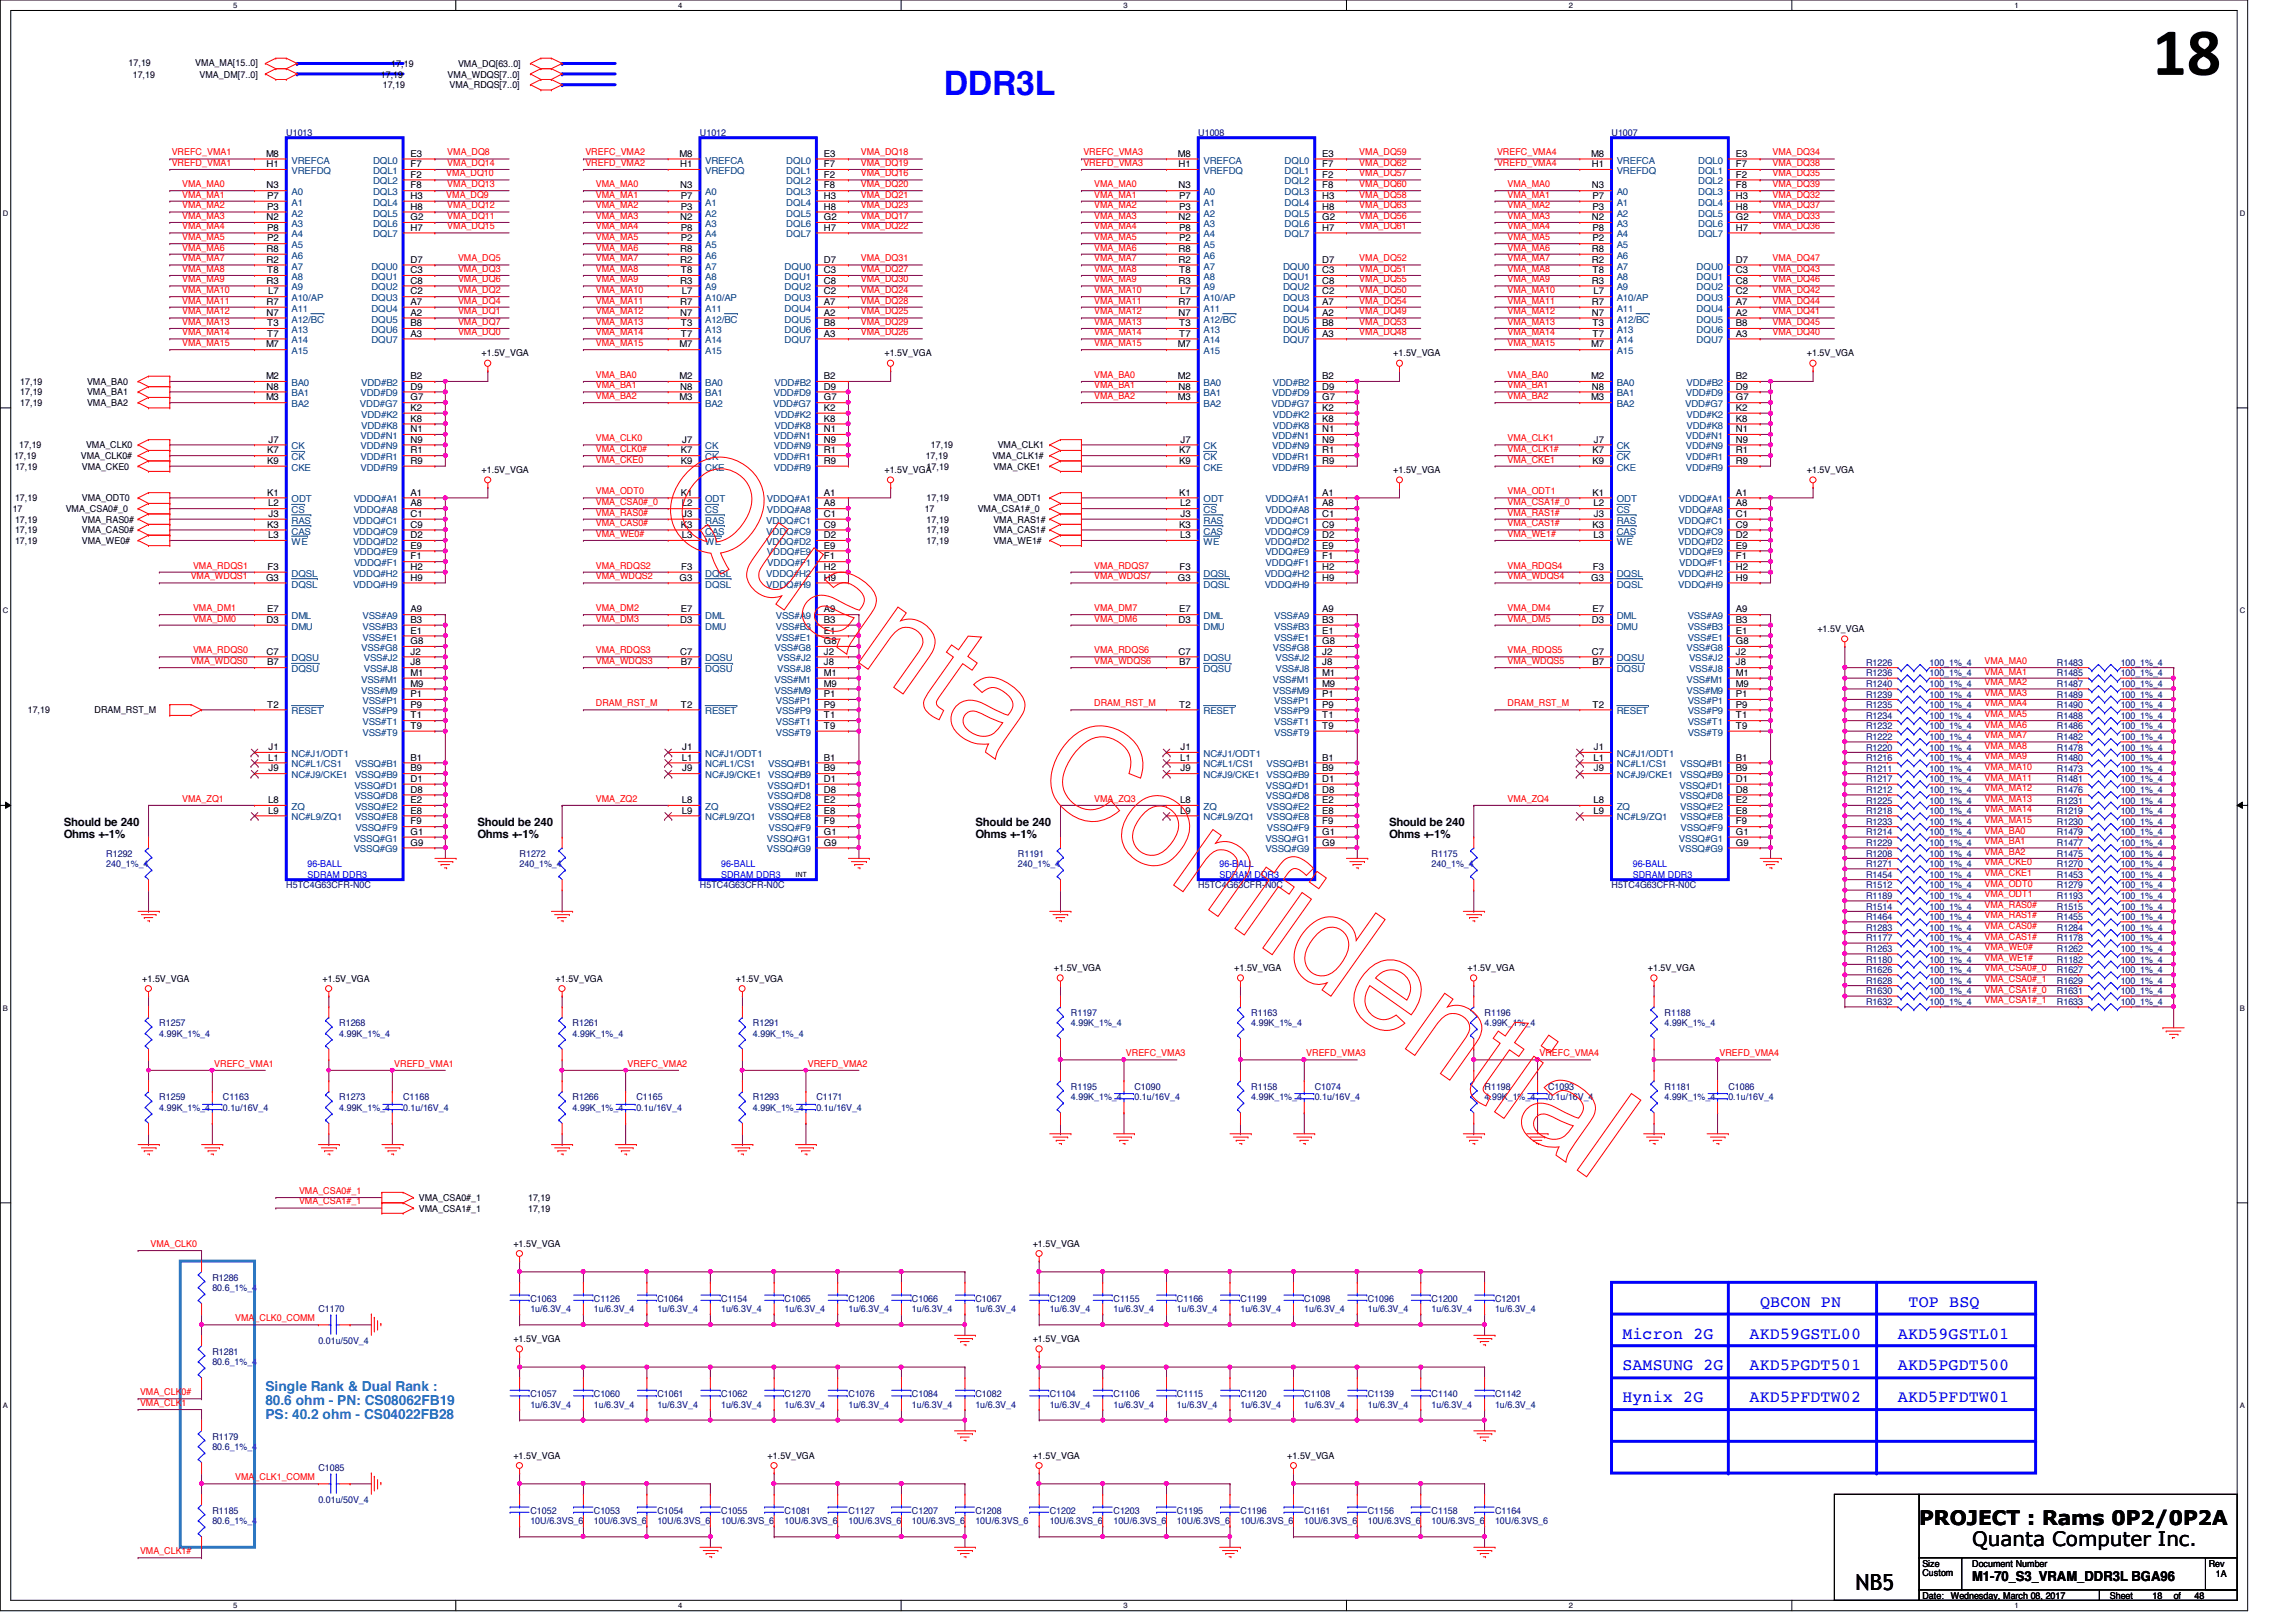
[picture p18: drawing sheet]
<svg xmlns="http://www.w3.org/2000/svg" width="297mm" height="210mm" viewBox="0 0 297 210" stroke-linecap="round" stroke-linejoin="round" font-family="sans-serif">
<defs><g id="words">
<text font-size="8.8" x="278.5" y="9.7">18</text>
<text font-size="4.4" fill="#00f" x="122.1" y="12.2">DDR3L</text>
<text font-size="2.9" x="240.1" y="205.8">NB5</text>
<g font-size="2.6">
<text x="248.3" y="197.3">PROJECT : Rams 0P2/0P2A</text>
<text x="255.1" y="200.1">Quanta Computer Inc.</text>
</g>
<g font-size="2.2" fill="#00f">
<text x="209.9" y="173.2">Micron 2G</text>
<text x="226.4" y="173.2">AKD59GSTL00</text>
<text x="227.7" y="169.1">QBCON PN</text>
<text x="245.5" y="173.2">AKD59GSTL01</text>
<text x="246.9" y="169.1">TOP BSQ</text>
<text x="209.9" y="177.3">SAMSUNG 2G</text>
<text x="226.4" y="177.3">AKD5PGDT501</text>
<text x="245.5" y="177.3">AKD5PGDT500</text>
<text x="209.9" y="181.4">Hynix 2G</text>
<text x="226.4" y="181.4">AKD5PFDTW02</text>
<text x="245.5" y="181.4">AKD5PFDTW01</text>
</g>
<g font-size="1.8" fill="#0080ff">
<text x="34.3" y="180">Single Rank &amp; Dual Rank :</text>
<text x="34.3" y="181.8">80.6 ohm - PN: CS08062FB19</text>
<text x="34.3" y="183.6">PS: 40.2 ohm - CS04022FB28</text>
</g>
<text font-size="1.8" x="255.1" y="204.6">M1-70_S3_VRAM_DDR3L BGA96</text>
<g font-size="1.5">
<text x="8.3" y="106.9">Should be 240</text>
<text x="61.8" y="106.9">Should be 240</text>
<text x="126.2" y="106.9">Should be 240</text>
<text x="179.7" y="106.9">Should be 240</text>
<text x="8.3" y="108.5">Ohms +-1%</text>
<text x="61.8" y="108.5">Ohms +-1%</text>
<text x="126.2" y="108.5">Ohms +-1%</text>
<text x="179.7" y="108.5">Ohms +-1%</text>
</g>
<g font-size="1.2">
<text x="16.6" y="8.6">17,19</text>
<text x="17.2" y="10">17,19</text>
<text x="25.3" y="8.6">VMA_MA[15..0]</text>
<text x="25.8" y="10">VMA_DM[7..0]</text>
<text x="49.3" y="10">17,19</text>
<text x="49.5" y="11.4">17,19</text>
<text x="50.6" y="8.7">17,19</text>
<text x="57.9" y="10">VMA_WDQS[7..0]</text>
<text x="58.2" y="11.4">VMA_RDQS[7..0]</text>
<text x="59.3" y="8.7">VMA_DQ[63..0]</text>
<text x="34.4" y="20.3">M8</text>
<text x="34.5" y="21.6">H1</text>
<text x="53.1" y="20.3">E3</text>
<text x="53.1" y="21.6">F7</text>
<text x="53.1" y="23">F2</text>
<text x="87.9" y="20.3">M8</text>
<text x="88" y="21.6">H1</text>
<text x="106.6" y="20.3">E3</text>
<text x="106.6" y="21.6">F7</text>
<text x="106.6" y="23">F2</text>
<text x="152.4" y="20.3">M8</text>
<text x="152.5" y="21.6">H1</text>
<text x="171.1" y="20.3">E3</text>
<text x="171.1" y="21.6">F7</text>
<text x="171.1" y="23">F2</text>
<text x="205.9" y="20.3">M8</text>
<text x="205.9" y="21.6">H1</text>
<text x="224.6" y="20.3">E3</text>
<text x="224.6" y="21.6">F7</text>
<text x="224.6" y="23">F2</text>
<text x="34.5" y="28.5">N2</text>
<text x="34.5" y="24.4">N3</text>
<text x="34.6" y="27.1">P3</text>
<text x="34.6" y="29.8">P8</text>
<text x="34.6" y="25.7">P7</text>
<text x="53.1" y="24.4">F8</text>
<text x="53.1" y="25.7">H3</text>
<text x="53.1" y="27.1">H8</text>
<text x="53.1" y="28.5">G2</text>
<text x="53.1" y="29.8">H7</text>
<text x="88" y="28.5">N2</text>
<text x="88" y="24.4">N3</text>
<text x="88.1" y="27.1">P3</text>
<text x="88.1" y="29.8">P8</text>
<text x="88.1" y="25.7">P7</text>
<text x="106.6" y="24.4">F8</text>
<text x="106.6" y="25.7">H3</text>
<text x="106.6" y="27.1">H8</text>
<text x="106.6" y="28.5">G2</text>
<text x="106.6" y="29.8">H7</text>
<text x="152.5" y="28.5">N2</text>
<text x="152.5" y="24.4">N3</text>
<text x="152.6" y="27.1">P3</text>
<text x="152.6" y="29.8">P8</text>
<text x="152.6" y="25.7">P7</text>
<text x="171.1" y="24.4">F8</text>
<text x="171.1" y="25.7">H3</text>
<text x="171.1" y="27.1">H8</text>
<text x="171.1" y="28.5">G2</text>
<text x="171.1" y="29.8">H7</text>
<text x="205.9" y="28.5">N2</text>
<text x="205.9" y="24.4">N3</text>
<text x="206" y="27.1">P3</text>
<text x="206" y="29.8">P8</text>
<text x="206" y="25.7">P7</text>
<text x="224.6" y="24.4">F8</text>
<text x="224.6" y="25.7">H3</text>
<text x="224.6" y="27.1">H8</text>
<text x="224.6" y="28.5">G2</text>
<text x="224.6" y="29.8">H7</text>
<text x="34.5" y="32.6">R8</text>
<text x="34.5" y="34">R2</text>
<text x="34.6" y="31.2">P2</text>
<text x="34.6" y="35.3">T8</text>
<text x="53.1" y="35.3">C3</text>
<text x="53.1" y="34">D7</text>
<text x="88" y="32.6">R8</text>
<text x="88" y="34">R2</text>
<text x="88.1" y="31.2">P2</text>
<text x="88.1" y="35.3">T8</text>
<text x="106.6" y="35.3">C3</text>
<text x="106.6" y="34">D7</text>
<text x="152.5" y="32.6">R8</text>
<text x="152.5" y="34">R2</text>
<text x="152.6" y="31.2">P2</text>
<text x="152.6" y="35.3">T8</text>
<text x="171.1" y="35.3">C3</text>
<text x="171.1" y="34">D7</text>
<text x="205.9" y="32.6">R8</text>
<text x="205.9" y="34">R2</text>
<text x="206" y="31.2">P2</text>
<text x="206" y="35.3">T8</text>
<text x="224.6" y="35.3">C3</text>
<text x="224.6" y="34">D7</text>
<text x="34.5" y="36.7">R3</text>
<text x="34.5" y="39.5">R7</text>
<text x="34.5" y="40.9">N7</text>
<text x="34.7" y="38.1">L7</text>
<text x="53.1" y="36.7">C8</text>
<text x="53.1" y="38.1">C2</text>
<text x="53.1" y="39.5">A7</text>
<text x="53.1" y="40.9">A2</text>
<text x="88" y="36.7">R3</text>
<text x="88" y="39.5">R7</text>
<text x="88" y="40.9">N7</text>
<text x="88.2" y="38.1">L7</text>
<text x="106.6" y="36.7">C8</text>
<text x="106.6" y="38.1">C2</text>
<text x="106.6" y="39.5">A7</text>
<text x="106.6" y="40.9">A2</text>
<text x="152.5" y="36.7">R3</text>
<text x="152.5" y="39.5">R7</text>
<text x="152.5" y="40.9">N7</text>
<text x="152.7" y="38.1">L7</text>
<text x="171.1" y="36.7">C8</text>
<text x="171.1" y="38.1">C2</text>
<text x="171.1" y="39.5">A7</text>
<text x="171.1" y="40.9">A2</text>
<text x="205.9" y="36.7">R3</text>
<text x="205.9" y="39.5">R7</text>
<text x="205.9" y="40.9">N7</text>
<text x="206.2" y="38.1">L7</text>
<text x="224.6" y="36.7">C8</text>
<text x="224.6" y="38.1">C2</text>
<text x="224.6" y="39.5">A7</text>
<text x="224.6" y="40.9">A2</text>
<text x="34.4" y="45">M7</text>
<text x="34.6" y="42.2">T3</text>
<text x="34.6" y="43.6">T7</text>
<text x="53.1" y="42.2">B8</text>
<text x="53.1" y="43.6">A3</text>
<text x="62.3" y="46.1">+1.5V_VGA</text>
<text x="87.9" y="45">M7</text>
<text x="88.1" y="42.2">T3</text>
<text x="88.1" y="43.6">T7</text>
<text x="106.6" y="42.2">B8</text>
<text x="106.6" y="43.6">A3</text>
<text x="114.4" y="46.1">+1.5V_VGA</text>
<text x="152.4" y="45">M7</text>
<text x="152.6" y="42.2">T3</text>
<text x="152.6" y="43.6">T7</text>
<text x="171.1" y="42.2">B8</text>
<text x="171.1" y="43.6">A3</text>
<text x="180.3" y="46.1">+1.5V_VGA</text>
<text x="205.9" y="45">M7</text>
<text x="206" y="42.2">T3</text>
<text x="206" y="43.6">T7</text>
<text x="224.6" y="42.2">B8</text>
<text x="224.6" y="43.6">A3</text>
<text x="233.8" y="46.1">+1.5V_VGA</text>
<text x="2.6" y="49.8">17,19</text>
<text x="2.6" y="51.2">17,19</text>
<text x="2.6" y="52.6">17,19</text>
<text x="11.3" y="49.8">VMA_BA0</text>
<text x="11.3" y="51.2">VMA_BA1</text>
<text x="11.3" y="52.6">VMA_BA2</text>
<text x="34.4" y="49.1">M2</text>
<text x="34.4" y="51.8">M3</text>
<text x="34.5" y="50.4">N8</text>
<text x="53.1" y="49.1">B2</text>
<text x="53.1" y="50.4">D9</text>
<text x="53.1" y="51.8">G7</text>
<text x="53.1" y="53.2">K2</text>
<text x="87.9" y="49.1">M2</text>
<text x="87.9" y="51.8">M3</text>
<text x="88" y="50.4">N8</text>
<text x="106.6" y="49.1">B2</text>
<text x="106.6" y="50.4">D9</text>
<text x="106.6" y="51.8">G7</text>
<text x="106.6" y="53.2">K2</text>
<text x="152.4" y="49.1">M2</text>
<text x="152.4" y="51.8">M3</text>
<text x="152.5" y="50.4">N8</text>
<text x="171.1" y="49.1">B2</text>
<text x="171.1" y="50.4">D9</text>
<text x="171.1" y="51.8">G7</text>
<text x="171.1" y="53.2">K2</text>
<text x="205.9" y="49.1">M2</text>
<text x="205.9" y="51.8">M3</text>
<text x="205.9" y="50.4">N8</text>
<text x="224.6" y="49.1">B2</text>
<text x="224.6" y="50.4">D9</text>
<text x="224.6" y="51.8">G7</text>
<text x="224.6" y="53.2">K2</text>
<text x="1.8" y="59.4">17,19</text>
<text x="2.5" y="58">17,19</text>
<text x="10.5" y="59.4">VMA_CLK0#</text>
<text x="11.1" y="58">VMA_CLK0</text>
<text x="34.6" y="58.7">K7</text>
<text x="34.8" y="57.3">J7</text>
<text x="53.1" y="54.6">K8</text>
<text x="53.1" y="55.9">N1</text>
<text x="53.1" y="57.3">N9</text>
<text x="53.1" y="58.7">R1</text>
<text x="88.1" y="58.7">K7</text>
<text x="88.3" y="57.3">J7</text>
<text x="106.6" y="54.6">K8</text>
<text x="106.6" y="55.9">N1</text>
<text x="106.6" y="57.3">N9</text>
<text x="106.6" y="58.7">R1</text>
<text x="119.8" y="59.4">17,19</text>
<text x="120.4" y="58">17,19</text>
<text x="128.4" y="59.4">VMA_CLK1#</text>
<text x="129.1" y="58">VMA_CLK1</text>
<text x="152.6" y="58.7">K7</text>
<text x="152.7" y="57.3">J7</text>
<text x="171.1" y="54.6">K8</text>
<text x="171.1" y="55.9">N1</text>
<text x="171.1" y="57.3">N9</text>
<text x="171.1" y="58.7">R1</text>
<text x="206" y="58.7">K7</text>
<text x="206.2" y="57.3">J7</text>
<text x="224.6" y="54.6">K8</text>
<text x="224.6" y="55.9">N1</text>
<text x="224.6" y="57.3">N9</text>
<text x="224.6" y="58.7">R1</text>
<text x="1.9" y="64.9">17,19</text>
<text x="1.9" y="60.8">17,19</text>
<text x="10.6" y="64.9">VMA_ODT0</text>
<text x="10.6" y="60.8">VMA_CKE0</text>
<text x="34.6" y="60">K9</text>
<text x="34.6" y="64.1">K1</text>
<text x="34.7" y="65.5">L2</text>
<text x="53.1" y="64.1">A1</text>
<text x="53.1" y="65.5">A8</text>
<text x="53.1" y="60">R9</text>
<text x="62.3" y="61.2">+1.5V_VGA</text>
<text x="88.1" y="60">K9</text>
<text x="88.1" y="64.1">K1</text>
<text x="88.2" y="65.5">L2</text>
<text x="106.6" y="64.1">A1</text>
<text x="106.6" y="65.5">A8</text>
<text x="106.6" y="60">R9</text>
<text x="114.4" y="61.2">+1.5V_VGA</text>
<text x="119.9" y="64.9">17,19</text>
<text x="119.9" y="60.8">17,19</text>
<text x="128.5" y="64.9">VMA_ODT1</text>
<text x="128.5" y="60.8">VMA_CKE1</text>
<text x="152.6" y="60">K9</text>
<text x="152.6" y="64.1">K1</text>
<text x="152.7" y="65.5">L2</text>
<text x="171.1" y="64.1">A1</text>
<text x="171.1" y="65.5">A8</text>
<text x="171.1" y="60">R9</text>
<text x="180.3" y="61.2">+1.5V_VGA</text>
<text x="206" y="60">K9</text>
<text x="206" y="64.1">K1</text>
<text x="206.2" y="65.5">L2</text>
<text x="224.6" y="64.1">A1</text>
<text x="224.6" y="65.5">A8</text>
<text x="224.6" y="60">R9</text>
<text x="233.8" y="61.2">+1.5V_VGA</text>
<text x="1.6" y="66.3">17</text>
<text x="1.9" y="70.4">17,19</text>
<text x="1.9" y="69">17,19</text>
<text x="1.9" y="67.6">17,19</text>
<text x="8.5" y="66.3">VMA_CSA0#_0</text>
<text x="10.6" y="70.4">VMA_WE0#</text>
<text x="10.6" y="69">VMA_CAS0#</text>
<text x="10.6" y="67.6">VMA_RAS0#</text>
<text x="34.6" y="68.3">K3</text>
<text x="34.7" y="69.6">L3</text>
<text x="34.8" y="66.9">J3</text>
<text x="53.1" y="66.9">C1</text>
<text x="53.1" y="68.3">C9</text>
<text x="53.1" y="71">E9</text>
<text x="53.1" y="69.6">D2</text>
<text x="88.1" y="68.3">K3</text>
<text x="88.2" y="69.6">L3</text>
<text x="88.3" y="66.9">J3</text>
<text x="106.6" y="66.9">C1</text>
<text x="106.6" y="68.3">C9</text>
<text x="106.6" y="71">E9</text>
<text x="106.6" y="69.6">D2</text>
<text x="119.6" y="66.3">17</text>
<text x="119.9" y="70.4">17,19</text>
<text x="119.9" y="69">17,19</text>
<text x="119.9" y="67.6">17,19</text>
<text x="126.5" y="66.3">VMA_CSA1#_0</text>
<text x="128.5" y="70.4">VMA_WE1#</text>
<text x="128.5" y="69">VMA_CAS1#</text>
<text x="128.5" y="67.6">VMA_RAS1#</text>
<text x="152.6" y="68.3">K3</text>
<text x="152.7" y="69.6">L3</text>
<text x="152.7" y="66.9">J3</text>
<text x="171.1" y="66.9">C1</text>
<text x="171.1" y="68.3">C9</text>
<text x="171.1" y="71">E9</text>
<text x="171.1" y="69.6">D2</text>
<text x="206" y="68.3">K3</text>
<text x="206.2" y="69.6">L3</text>
<text x="206.2" y="66.9">J3</text>
<text x="224.6" y="66.9">C1</text>
<text x="224.6" y="68.3">C9</text>
<text x="224.6" y="71">E9</text>
<text x="224.6" y="69.6">D2</text>
<text x="34.4" y="75.1">G3</text>
<text x="34.6" y="73.7">F3</text>
<text x="53.1" y="72.4">F1</text>
<text x="53.1" y="73.7">H2</text>
<text x="53.1" y="75.1">H9</text>
<text x="87.9" y="75.1">G3</text>
<text x="88.1" y="73.7">F3</text>
<text x="106.6" y="72.4">F1</text>
<text x="106.6" y="73.7">H2</text>
<text x="106.6" y="75.1">H9</text>
<text x="152.4" y="75.1">G3</text>
<text x="152.6" y="73.7">F3</text>
<text x="171.1" y="72.4">F1</text>
<text x="171.1" y="73.7">H2</text>
<text x="171.1" y="75.1">H9</text>
<text x="205.9" y="75.1">G3</text>
<text x="206.1" y="73.7">F3</text>
<text x="224.6" y="72.4">F1</text>
<text x="224.6" y="73.7">H2</text>
<text x="224.6" y="75.1">H9</text>
<text x="34.5" y="80.6">D3</text>
<text x="34.6" y="79.2">E7</text>
<text x="53.1" y="79.2">A9</text>
<text x="53.1" y="82">E1</text>
<text x="53.1" y="80.6">B3</text>
<text x="53.1" y="83.4">G8</text>
<text x="88" y="80.6">D3</text>
<text x="88.1" y="79.2">E7</text>
<text x="106.6" y="79.2">A9</text>
<text x="106.6" y="82">E1</text>
<text x="106.6" y="80.6">B3</text>
<text x="106.6" y="83.4">G8</text>
<text x="152.5" y="80.6">D3</text>
<text x="152.6" y="79.2">E7</text>
<text x="171.1" y="79.2">A9</text>
<text x="171.1" y="82">E1</text>
<text x="171.1" y="80.6">B3</text>
<text x="171.1" y="83.4">G8</text>
<text x="205.9" y="80.6">D3</text>
<text x="206" y="79.2">E7</text>
<text x="224.6" y="79.2">A9</text>
<text x="224.6" y="82">E1</text>
<text x="224.6" y="80.6">B3</text>
<text x="224.6" y="83.4">G8</text>
<text x="235.1" y="81.8">+1.5V_VGA</text>
<text x="34.5" y="84.7">C7</text>
<text x="34.6" y="86.1">B7</text>
<text x="53.1" y="84.7">J2</text>
<text x="53.1" y="86.1">J8</text>
<text x="53.1" y="87.5">M1</text>
<text x="53.1" y="88.9">M9</text>
<text x="88" y="84.7">C7</text>
<text x="88.1" y="86.1">B7</text>
<text x="106.6" y="84.7">J2</text>
<text x="106.6" y="86.1">J8</text>
<text x="106.6" y="87.5">M1</text>
<text x="106.6" y="88.9">M9</text>
<text x="152.5" y="84.7">C7</text>
<text x="152.6" y="86.1">B7</text>
<text x="171.1" y="84.7">J2</text>
<text x="171.1" y="86.1">J8</text>
<text x="171.1" y="87.5">M1</text>
<text x="171.1" y="88.9">M9</text>
<text x="205.9" y="84.7">C7</text>
<text x="206" y="86.1">B7</text>
<text x="224.6" y="84.7">J2</text>
<text x="224.6" y="86.1">J8</text>
<text x="224.6" y="87.5">M1</text>
<text x="224.6" y="88.9">M9</text>
<text x="3.6" y="92.3">17,19</text>
<text x="12.2" y="92.3">DRAM_RST_M</text>
<text x="34.6" y="91.6">T2</text>
<text x="53.1" y="90.2">P1</text>
<text x="53.1" y="91.6">P9</text>
<text x="53.1" y="93">T1</text>
<text x="53.1" y="94.3">T9</text>
<text x="88.1" y="91.6">T2</text>
<text x="106.6" y="90.2">P1</text>
<text x="106.6" y="91.6">P9</text>
<text x="106.6" y="93">T1</text>
<text x="106.6" y="94.3">T9</text>
<text x="152.6" y="91.6">T2</text>
<text x="171.1" y="90.2">P1</text>
<text x="171.1" y="91.6">P9</text>
<text x="171.1" y="93">T1</text>
<text x="171.1" y="94.3">T9</text>
<text x="206" y="91.6">T2</text>
<text x="224.6" y="90.2">P1</text>
<text x="224.6" y="91.6">P9</text>
<text x="224.6" y="93">T1</text>
<text x="224.6" y="94.3">T9</text>
<text x="34.7" y="98.4">L1</text>
<text x="34.8" y="97.1">J1</text>
<text x="34.8" y="99.8">J9</text>
<text x="53.1" y="101.2">D1</text>
<text x="53.1" y="98.4">B1</text>
<text x="53.1" y="99.8">B9</text>
<text x="88.2" y="98.4">L1</text>
<text x="88.3" y="97.1">J1</text>
<text x="88.3" y="99.8">J9</text>
<text x="106.6" y="101.2">D1</text>
<text x="106.6" y="98.4">B1</text>
<text x="106.6" y="99.8">B9</text>
<text x="152.7" y="98.4">L1</text>
<text x="152.7" y="97.1">J1</text>
<text x="152.7" y="99.8">J9</text>
<text x="171.1" y="101.2">D1</text>
<text x="171.1" y="98.4">B1</text>
<text x="171.1" y="99.8">B9</text>
<text x="206.2" y="98.4">L1</text>
<text x="206.2" y="97.1">J1</text>
<text x="206.2" y="99.8">J9</text>
<text x="224.6" y="101.2">D1</text>
<text x="224.6" y="98.4">B1</text>
<text x="224.6" y="99.8">B9</text>
<text x="34.7" y="103.9">L8</text>
<text x="34.7" y="105.3">L9</text>
<text x="53.1" y="102.6">D8</text>
<text x="53.1" y="103.9">E2</text>
<text x="53.1" y="105.3">E8</text>
<text x="53.1" y="106.7">F9</text>
<text x="88.2" y="103.9">L8</text>
<text x="88.2" y="105.3">L9</text>
<text x="106.6" y="102.6">D8</text>
<text x="106.6" y="103.9">E2</text>
<text x="106.6" y="105.3">E8</text>
<text x="106.6" y="106.7">F9</text>
<text x="152.7" y="103.9">L8</text>
<text x="152.7" y="105.3">L9</text>
<text x="171.1" y="102.6">D8</text>
<text x="171.1" y="103.9">E2</text>
<text x="171.1" y="105.3">E8</text>
<text x="171.1" y="106.7">F9</text>
<text x="206.2" y="103.9">L8</text>
<text x="206.2" y="105.3">L9</text>
<text x="224.6" y="102.6">D8</text>
<text x="224.6" y="103.9">E2</text>
<text x="224.6" y="105.3">E8</text>
<text x="224.6" y="106.7">F9</text>
<text x="53.1" y="108">G1</text>
<text x="53.1" y="109.4">G9</text>
<text x="106.6" y="108">G1</text>
<text x="106.6" y="109.4">G9</text>
<text x="171.1" y="108">G1</text>
<text x="171.1" y="109.4">G9</text>
<text x="224.6" y="108">G1</text>
<text x="224.6" y="109.4">G9</text>
<text x="136.4" y="125.7">+1.5V_VGA</text>
<text x="159.7" y="125.7">+1.5V_VGA</text>
<text x="189.9" y="125.7">+1.5V_VGA</text>
<text x="213.2" y="125.7">+1.5V_VGA</text>
<text x="18.4" y="127">+1.5V_VGA</text>
<text x="41.7" y="127">+1.5V_VGA</text>
<text x="71.9" y="127">+1.5V_VGA</text>
<text x="95.2" y="127">+1.5V_VGA</text>
<text x="54.2" y="155.4">VMA_CSA0#_1</text>
<text x="68.3" y="155.4">17,19</text>
<text x="54.2" y="156.8">VMA_CSA1#_1</text>
<text x="66.4" y="161.3">+1.5V_VGA</text>
<text x="68.3" y="156.8">17,19</text>
<text x="133.6" y="161.3">+1.5V_VGA</text>
<text x="66.4" y="173.7">+1.5V_VGA</text>
<text x="133.6" y="173.7">+1.5V_VGA</text>
<text x="66.4" y="188.8">+1.5V_VGA</text>
<text x="99.3" y="188.8">+1.5V_VGA</text>
<text x="133.6" y="188.8">+1.5V_VGA</text>
<text x="166.5" y="188.8">+1.5V_VGA</text>
<text x="248.7" y="202.7">Size</text>
<text x="255.1" y="202.7">Document Number</text>
<text x="285.7" y="202.7">Rev</text>
<text x="248.7" y="204">Custom</text>
<text x="248.7" y="206.9">Date:</text>
<text x="252.4" y="206.9">Wednesday, March 08, 2017</text>
<text x="273" y="206.9">Sheet</text>
<text x="278.5" y="206.9">18</text>
<text x="281.2" y="206.9">of</text>
<text x="283.9" y="206.9">48</text>
<text x="286.7" y="204.1">1A</text>
</g>
<g font-size="1.2" fill="#000080">
<text x="37" y="17.6">U1013</text>
<text x="90.5" y="17.6">U1012</text>
<text x="155" y="17.6">U1008</text>
<text x="208.5" y="17.6">U1007</text>
<text x="241.4" y="86.1">R1226</text>
<text x="241.4" y="87.5">R1236</text>
<text x="241.4" y="88.9">R1240</text>
<text x="249.6" y="86.1">100_1%_4</text>
<text x="249.6" y="87.5">100_1%_4</text>
<text x="249.6" y="88.9">100_1%_4</text>
<text x="266.1" y="87.5">R1485</text>
<text x="266.1" y="86.1">R1483</text>
<text x="266.1" y="88.9">R1487</text>
<text x="274.4" y="87.5">100_1%_4</text>
<text x="274.4" y="86.1">100_1%_4</text>
<text x="274.4" y="88.9">100_1%_4</text>
<text x="241.4" y="91.7">R1235</text>
<text x="241.4" y="90.3">R1239</text>
<text x="241.4" y="94.4">R1232</text>
<text x="241.4" y="95.8">R1222</text>
<text x="241.4" y="93">R1234</text>
<text x="249.6" y="91.7">100_1%_4</text>
<text x="249.6" y="90.3">100_1%_4</text>
<text x="249.6" y="94.4">100_1%_4</text>
<text x="249.6" y="95.8">100_1%_4</text>
<text x="249.6" y="93">100_1%_4</text>
<text x="266.1" y="95.8">R1482</text>
<text x="266.1" y="93">R1488</text>
<text x="266.1" y="94.4">R1486</text>
<text x="266.1" y="90.3">R1489</text>
<text x="266.1" y="91.7">R1490</text>
<text x="274.4" y="95.8">100_1%_4</text>
<text x="274.4" y="93">100_1%_4</text>
<text x="274.4" y="94.4">100_1%_4</text>
<text x="274.4" y="90.3">100_1%_4</text>
<text x="274.4" y="91.7">100_1%_4</text>
<text x="241.4" y="99.9">R1211</text>
<text x="241.4" y="97.2">R1220</text>
<text x="241.4" y="101.3">R1217</text>
<text x="241.4" y="98.5">R1216</text>
<text x="249.6" y="99.9">100_1%_4</text>
<text x="249.6" y="97.2">100_1%_4</text>
<text x="249.6" y="101.3">100_1%_4</text>
<text x="249.6" y="98.5">100_1%_4</text>
<text x="266.1" y="98.5">R1480</text>
<text x="266.1" y="99.9">R1473</text>
<text x="266.1" y="97.2">R1478</text>
<text x="266.1" y="101.3">R1481</text>
<text x="274.4" y="98.5">100_1%_4</text>
<text x="274.4" y="99.9">100_1%_4</text>
<text x="274.4" y="97.2">100_1%_4</text>
<text x="274.4" y="101.3">100_1%_4</text>
<text x="241.4" y="102.6">R1212</text>
<text x="241.4" y="105.4">R1218</text>
<text x="241.4" y="106.7">R1233</text>
<text x="241.4" y="104">R1225</text>
<text x="249.6" y="102.6">100_1%_4</text>
<text x="249.6" y="105.4">100_1%_4</text>
<text x="249.6" y="106.7">100_1%_4</text>
<text x="249.6" y="104">100_1%_4</text>
<text x="266.1" y="105.4">R1219</text>
<text x="266.1" y="104">R1231</text>
<text x="266.1" y="102.6">R1476</text>
<text x="266.1" y="106.7">R1230</text>
<text x="274.4" y="105.4">100_1%_4</text>
<text x="274.4" y="104">100_1%_4</text>
<text x="274.4" y="102.6">100_1%_4</text>
<text x="274.4" y="106.7">100_1%_4</text>
<text x="13.8" y="110.9">R1292</text>
<text x="13.8" y="112.2">240_1%_4</text>
<text x="67.2" y="110.9">R1272</text>
<text x="67.2" y="112.2">240_1%_4</text>
<text x="131.7" y="110.9">R1191</text>
<text x="131.7" y="112.2">240_1%_4</text>
<text x="185.2" y="110.9">R1175</text>
<text x="185.2" y="112.2">240_1%_4</text>
<text x="241.4" y="109.5">R1229</text>
<text x="241.4" y="112.2">R1271</text>
<text x="241.4" y="108.1">R1214</text>
<text x="241.4" y="110.9">R1208</text>
<text x="241.4" y="113.6">R1454</text>
<text x="249.6" y="109.5">100_1%_4</text>
<text x="249.6" y="112.2">100_1%_4</text>
<text x="249.6" y="108.1">100_1%_4</text>
<text x="249.6" y="110.9">100_1%_4</text>
<text x="249.6" y="113.6">100_1%_4</text>
<text x="266.1" y="112.2">R1270</text>
<text x="266.1" y="110.9">R1475</text>
<text x="266.1" y="113.6">R1453</text>
<text x="266.1" y="108.1">R1479</text>
<text x="266.1" y="109.5">R1477</text>
<text x="274.4" y="112.2">100_1%_4</text>
<text x="274.4" y="110.9">100_1%_4</text>
<text x="274.4" y="113.6">100_1%_4</text>
<text x="274.4" y="108.1">100_1%_4</text>
<text x="274.4" y="109.5">100_1%_4</text>
<text x="37" y="115">H5TC4G63CFR-N0C</text>
<text x="90.5" y="115">H5TC4G63CFR-N0C</text>
<text x="155" y="115">H5TC4G63CFR-N0C</text>
<text x="208.5" y="115">H5TC4G63CFR-N0C</text>
<text x="241.4" y="115">R1512</text>
<text x="241.4" y="116.3">R1189</text>
<text x="241.4" y="117.7">R1514</text>
<text x="241.4" y="119.1">R1464</text>
<text x="249.6" y="115">100_1%_4</text>
<text x="249.6" y="116.3">100_1%_4</text>
<text x="249.6" y="117.7">100_1%_4</text>
<text x="249.6" y="119.1">100_1%_4</text>
<text x="266.1" y="119.1">R1455</text>
<text x="266.1" y="115">R1279</text>
<text x="266.1" y="117.7">R1515</text>
<text x="266.1" y="116.3">R1193</text>
<text x="274.4" y="119.1">100_1%_4</text>
<text x="274.4" y="115">100_1%_4</text>
<text x="274.4" y="117.7">100_1%_4</text>
<text x="274.4" y="116.3">100_1%_4</text>
<text x="241.4" y="124.6">R1180</text>
<text x="241.4" y="120.4">R1283</text>
<text x="241.4" y="121.8">R1177</text>
<text x="241.4" y="123.2">R1263</text>
<text x="241.4" y="125.9">R1626</text>
<text x="249.6" y="124.6">100_1%_4</text>
<text x="249.6" y="120.4">100_1%_4</text>
<text x="249.6" y="121.8">100_1%_4</text>
<text x="249.6" y="123.2">100_1%_4</text>
<text x="249.6" y="125.9">100_1%_4</text>
<text x="266.1" y="125.9">R1627</text>
<text x="266.1" y="121.8">R1178</text>
<text x="266.1" y="124.6">R1182</text>
<text x="266.1" y="120.4">R1284</text>
<text x="266.1" y="123.2">R1262</text>
<text x="274.4" y="125.9">100_1%_4</text>
<text x="274.4" y="121.8">100_1%_4</text>
<text x="274.4" y="124.6">100_1%_4</text>
<text x="274.4" y="120.4">100_1%_4</text>
<text x="274.4" y="123.2">100_1%_4</text>
<text x="138.6" y="131.4">R1197</text>
<text x="161.9" y="131.4">R1163</text>
<text x="192.1" y="131.4">R1196</text>
<text x="215.3" y="131.4">R1188</text>
<text x="241.4" y="127.3">R1628</text>
<text x="241.4" y="130">R1632</text>
<text x="241.4" y="128.7">R1630</text>
<text x="249.6" y="127.3">100_1%_4</text>
<text x="249.6" y="130">100_1%_4</text>
<text x="249.6" y="128.7">100_1%_4</text>
<text x="266.1" y="128.7">R1631</text>
<text x="266.1" y="127.3">R1629</text>
<text x="266.1" y="130">R1633</text>
<text x="274.4" y="128.7">100_1%_4</text>
<text x="274.4" y="127.3">100_1%_4</text>
<text x="274.4" y="130">100_1%_4</text>
<text x="20.6" y="132.8">R1257</text>
<text x="20.6" y="134.2">4.99K_1%_4</text>
<text x="43.9" y="132.8">R1268</text>
<text x="43.9" y="134.2">4.99K_1%_4</text>
<text x="74.1" y="132.8">R1261</text>
<text x="74.1" y="134.2">4.99K_1%_4</text>
<text x="97.4" y="132.8">R1291</text>
<text x="97.4" y="134.2">4.99K_1%_4</text>
<text x="138.6" y="132.8">4.99K_1%_4</text>
<text x="161.9" y="132.8">4.99K_1%_4</text>
<text x="192.1" y="132.8">4.99K_1%_4</text>
<text x="215.3" y="132.8">4.99K_1%_4</text>
<text x="20.6" y="142.4">R1259</text>
<text x="20.6" y="143.8">4.99K_1%_4</text>
<text x="28.8" y="142.4">C1163</text>
<text x="28.8" y="143.8">0.1u/16V_4</text>
<text x="43.9" y="142.4">R1273</text>
<text x="43.9" y="143.8">4.99K_1%_4</text>
<text x="52.2" y="142.4">C1168</text>
<text x="52.2" y="143.8">0.1u/16V_4</text>
<text x="74.1" y="142.4">R1266</text>
<text x="74.1" y="143.8">4.99K_1%_4</text>
<text x="82.3" y="142.4">C1165</text>
<text x="82.3" y="143.8">0.1u/16V_4</text>
<text x="97.4" y="142.4">R1293</text>
<text x="97.4" y="143.8">4.99K_1%_4</text>
<text x="105.6" y="142.4">C1171</text>
<text x="105.6" y="143.8">0.1u/16V_4</text>
<text x="138.6" y="141">R1195</text>
<text x="138.6" y="142.4">4.99K_1%_4</text>
<text x="146.8" y="141">C1090</text>
<text x="146.8" y="142.4">0.1u/16V_4</text>
<text x="161.9" y="141">R1158</text>
<text x="161.9" y="142.4">4.99K_1%_4</text>
<text x="170.1" y="141">C1074</text>
<text x="170.1" y="142.4">0.1u/16V_4</text>
<text x="192.1" y="141">R1198</text>
<text x="192.1" y="142.4">4.99K_1%_4</text>
<text x="200.3" y="141">C1093</text>
<text x="200.3" y="142.4">0.1u/16V_4</text>
<text x="215.3" y="141">R1181</text>
<text x="215.3" y="142.4">4.99K_1%_4</text>
<text x="223.6" y="141">C1086</text>
<text x="223.6" y="142.4">0.1u/16V_4</text>
<text x="27.5" y="165.7">R1286</text>
<text x="27.5" y="167.1">80.6_1%_4</text>
<text x="41.2" y="169.8">C1170</text>
<text x="41.2" y="173.9">0.01u/50V_4</text>
<text x="68.6" y="168.4">C1063</text>
<text x="68.6" y="169.8">1u/6.3V_4</text>
<text x="76.8" y="168.4">C1126</text>
<text x="76.8" y="169.8">1u/6.3V_4</text>
<text x="85" y="168.4">C1064</text>
<text x="85" y="169.8">1u/6.3V_4</text>
<text x="93.3" y="168.4">C1154</text>
<text x="93.3" y="169.8">1u/6.3V_4</text>
<text x="101.5" y="168.4">C1065</text>
<text x="101.5" y="169.8">1u/6.3V_4</text>
<text x="109.8" y="168.4">C1206</text>
<text x="109.8" y="169.8">1u/6.3V_4</text>
<text x="118" y="168.4">C1066</text>
<text x="118" y="169.8">1u/6.3V_4</text>
<text x="126.2" y="168.4">C1067</text>
<text x="126.2" y="169.8">1u/6.3V_4</text>
<text x="135.8" y="168.4">C1209</text>
<text x="135.8" y="169.8">1u/6.3V_4</text>
<text x="144.1" y="168.4">C1155</text>
<text x="144.1" y="169.8">1u/6.3V_4</text>
<text x="152.3" y="168.4">C1166</text>
<text x="152.3" y="169.8">1u/6.3V_4</text>
<text x="160.5" y="168.4">C1199</text>
<text x="160.5" y="169.8">1u/6.3V_4</text>
<text x="168.7" y="168.4">C1098</text>
<text x="168.7" y="169.8">1u/6.3V_4</text>
<text x="177" y="168.4">C1096</text>
<text x="177" y="169.8">1u/6.3V_4</text>
<text x="185.2" y="168.4">C1200</text>
<text x="185.2" y="169.8">1u/6.3V_4</text>
<text x="193.4" y="168.4">C1201</text>
<text x="193.4" y="169.8">1u/6.3V_4</text>
<text x="27.5" y="175.3">R1281</text>
<text x="27.5" y="176.7">80.6_1%_4</text>
<text x="68.6" y="180.8">C1057</text>
<text x="68.6" y="182.2">1u/6.3V_4</text>
<text x="76.8" y="180.8">C1060</text>
<text x="76.8" y="182.2">1u/6.3V_4</text>
<text x="85" y="180.8">C1061</text>
<text x="85" y="182.2">1u/6.3V_4</text>
<text x="93.3" y="180.8">C1062</text>
<text x="93.3" y="182.2">1u/6.3V_4</text>
<text x="101.5" y="180.8">C1270</text>
<text x="101.5" y="182.2">1u/6.3V_4</text>
<text x="109.8" y="180.8">C1076</text>
<text x="109.8" y="182.2">1u/6.3V_4</text>
<text x="118" y="180.8">C1084</text>
<text x="118" y="182.2">1u/6.3V_4</text>
<text x="126.2" y="180.8">C1082</text>
<text x="126.2" y="182.2">1u/6.3V_4</text>
<text x="135.8" y="180.8">C1104</text>
<text x="135.8" y="182.2">1u/6.3V_4</text>
<text x="144.1" y="180.8">C1106</text>
<text x="144.1" y="182.2">1u/6.3V_4</text>
<text x="152.3" y="180.8">C1115</text>
<text x="152.3" y="182.2">1u/6.3V_4</text>
<text x="160.5" y="180.8">C1120</text>
<text x="160.5" y="182.2">1u/6.3V_4</text>
<text x="168.7" y="180.8">C1108</text>
<text x="168.7" y="182.2">1u/6.3V_4</text>
<text x="177" y="180.8">C1139</text>
<text x="177" y="182.2">1u/6.3V_4</text>
<text x="185.2" y="180.8">C1140</text>
<text x="185.2" y="182.2">1u/6.3V_4</text>
<text x="193.4" y="180.8">C1142</text>
<text x="193.4" y="182.2">1u/6.3V_4</text>
<text x="27.5" y="186.3">R1179</text>
<text x="27.5" y="187.7">80.6_1%_4</text>
<text x="41.2" y="190.4">C1085</text>
<text x="27.5" y="195.9">R1185</text>
<text x="27.5" y="197.3">80.6_1%_4</text>
<text x="41.2" y="194.5">0.01u/50V_4</text>
<text x="68.6" y="195.9">C1052</text>
<text x="68.6" y="197.3">10U/6.3VS_6</text>
<text x="76.8" y="195.9">C1053</text>
<text x="76.8" y="197.3">10U/6.3VS_6</text>
<text x="85" y="195.9">C1054</text>
<text x="85" y="197.3">10U/6.3VS_6</text>
<text x="93.3" y="195.9">C1055</text>
<text x="93.3" y="197.3">10U/6.3VS_6</text>
<text x="101.5" y="195.9">C1081</text>
<text x="101.5" y="197.3">10U/6.3VS_6</text>
<text x="109.8" y="195.9">C1127</text>
<text x="109.8" y="197.3">10U/6.3VS_6</text>
<text x="118" y="195.9">C1207</text>
<text x="118" y="197.3">10U/6.3VS_6</text>
<text x="126.2" y="195.9">C1208</text>
<text x="126.2" y="197.3">10U/6.3VS_6</text>
<text x="135.8" y="195.9">C1202</text>
<text x="135.8" y="197.3">10U/6.3VS_6</text>
<text x="144.1" y="195.9">C1203</text>
<text x="144.1" y="197.3">10U/6.3VS_6</text>
<text x="152.3" y="195.9">C1195</text>
<text x="152.3" y="197.3">10U/6.3VS_6</text>
<text x="160.5" y="195.9">C1196</text>
<text x="160.5" y="197.3">10U/6.3VS_6</text>
<text x="168.7" y="195.9">C1161</text>
<text x="168.7" y="197.3">10U/6.3VS_6</text>
<text x="177" y="195.9">C1156</text>
<text x="177" y="197.3">10U/6.3VS_6</text>
<text x="185.2" y="195.9">C1158</text>
<text x="185.2" y="197.3">10U/6.3VS_6</text>
<text x="193.4" y="195.9">C1164</text>
<text x="193.4" y="197.3">10U/6.3VS_6</text>
</g>
<g font-size="1.2" fill="#f00">
<text x="22.2" y="20.1">VREFC_VMA1</text>
<text x="22.2" y="21.5">VREFD_VMA1</text>
<text x="57.7" y="22.8">VMA_DQ10</text>
<text x="57.9" y="20.1">VMA_DQ8</text>
<text x="57.9" y="21.5">VMA_DQ14</text>
<text x="75.7" y="20.1">VREFC_VMA2</text>
<text x="75.7" y="21.5">VREFD_VMA2</text>
<text x="111.4" y="20.1">VMA_DQ18</text>
<text x="111.4" y="21.5">VMA_DQ19</text>
<text x="111.4" y="22.8">VMA_DQ16</text>
<text x="140.2" y="20.1">VREFC_VMA3</text>
<text x="140.2" y="21.5">VREFD_VMA3</text>
<text x="175.8" y="20.1">VMA_DQ59</text>
<text x="175.8" y="22.8">VMA_DQ57</text>
<text x="175.8" y="21.5">VMA_DQ62</text>
<text x="193.7" y="20.1">VREFC_VMA4</text>
<text x="193.7" y="21.5">VREFD_VMA4</text>
<text x="229.3" y="20.1">VMA_DQ34</text>
<text x="229.3" y="22.8">VMA_DQ35</text>
<text x="229.3" y="21.5">VMA_DQ38</text>
<text x="23.6" y="28.3">VMA_MA3</text>
<text x="23.6" y="29.7">VMA_MA4</text>
<text x="23.6" y="25.6">VMA_MA1</text>
<text x="23.6" y="27">VMA_MA2</text>
<text x="23.6" y="24.2">VMA_MA0</text>
<text x="57.7" y="25.6">VMA_DQ9</text>
<text x="57.9" y="24.2">VMA_DQ13</text>
<text x="57.9" y="28.3">VMA_DQ11</text>
<text x="57.9" y="29.7">VMA_DQ15</text>
<text x="57.9" y="27">VMA_DQ12</text>
<text x="77.1" y="28.3">VMA_MA3</text>
<text x="77.1" y="29.7">VMA_MA4</text>
<text x="77.1" y="25.6">VMA_MA1</text>
<text x="77.1" y="27">VMA_MA2</text>
<text x="77.1" y="24.2">VMA_MA0</text>
<text x="111.4" y="27">VMA_DQ23</text>
<text x="111.4" y="28.3">VMA_DQ17</text>
<text x="111.4" y="25.6">VMA_DQ21</text>
<text x="111.4" y="24.2">VMA_DQ20</text>
<text x="111.4" y="29.7">VMA_DQ22</text>
<text x="141.6" y="28.3">VMA_MA3</text>
<text x="141.6" y="29.7">VMA_MA4</text>
<text x="141.6" y="25.6">VMA_MA1</text>
<text x="141.6" y="27">VMA_MA2</text>
<text x="141.6" y="24.2">VMA_MA0</text>
<text x="175.8" y="25.6">VMA_DQ58</text>
<text x="175.8" y="28.3">VMA_DQ56</text>
<text x="175.8" y="29.7">VMA_DQ61</text>
<text x="175.8" y="24.2">VMA_DQ60</text>
<text x="175.8" y="27">VMA_DQ63</text>
<text x="195" y="28.3">VMA_MA3</text>
<text x="195" y="29.7">VMA_MA4</text>
<text x="195" y="25.6">VMA_MA1</text>
<text x="195" y="27">VMA_MA2</text>
<text x="195" y="24.2">VMA_MA0</text>
<text x="229.3" y="24.2">VMA_DQ39</text>
<text x="229.3" y="29.7">VMA_DQ36</text>
<text x="229.3" y="27">VMA_DQ37</text>
<text x="229.3" y="28.3">VMA_DQ33</text>
<text x="229.3" y="25.6">VMA_DQ32</text>
<text x="23.6" y="35.2">VMA_MA8</text>
<text x="23.6" y="33.8">VMA_MA7</text>
<text x="23.6" y="32.4">VMA_MA6</text>
<text x="23.6" y="31.1">VMA_MA5</text>
<text x="59.3" y="35.2">VMA_DQ3</text>
<text x="59.3" y="33.8">VMA_DQ5</text>
<text x="77.1" y="35.2">VMA_MA8</text>
<text x="77.1" y="33.8">VMA_MA7</text>
<text x="77.1" y="32.4">VMA_MA6</text>
<text x="77.1" y="31.1">VMA_MA5</text>
<text x="111.4" y="35.2">VMA_DQ27</text>
<text x="111.4" y="33.8">VMA_DQ31</text>
<text x="141.6" y="35.2">VMA_MA8</text>
<text x="141.6" y="33.8">VMA_MA7</text>
<text x="141.6" y="32.4">VMA_MA6</text>
<text x="141.6" y="31.1">VMA_MA5</text>
<text x="175.8" y="33.8">VMA_DQ52</text>
<text x="175.8" y="35.2">VMA_DQ51</text>
<text x="195" y="35.2">VMA_MA8</text>
<text x="195" y="33.8">VMA_MA7</text>
<text x="195" y="32.4">VMA_MA6</text>
<text x="195" y="31.1">VMA_MA5</text>
<text x="229.3" y="33.8">VMA_DQ47</text>
<text x="229.3" y="35.2">VMA_DQ43</text>
<text x="23.6" y="39.3">VMA_MA11</text>
<text x="23.6" y="36.5">VMA_MA9</text>
<text x="23.6" y="37.9">VMA_MA10</text>
<text x="23.6" y="40.7">VMA_MA12</text>
<text x="59.3" y="39.3">VMA_DQ4</text>
<text x="59.3" y="36.5">VMA_DQ6</text>
<text x="59.3" y="40.7">VMA_DQ1</text>
<text x="59.3" y="37.9">VMA_DQ2</text>
<text x="77.1" y="39.3">VMA_MA11</text>
<text x="77.1" y="36.5">VMA_MA9</text>
<text x="77.1" y="37.9">VMA_MA10</text>
<text x="77.1" y="40.7">VMA_MA12</text>
<text x="111.4" y="37.9">VMA_DQ24</text>
<text x="111.4" y="36.5">VMA_DQ30</text>
<text x="111.4" y="40.7">VMA_DQ25</text>
<text x="111.4" y="39.3">VMA_DQ28</text>
<text x="141.6" y="39.3">VMA_MA11</text>
<text x="141.6" y="36.5">VMA_MA9</text>
<text x="141.6" y="37.9">VMA_MA10</text>
<text x="141.6" y="40.7">VMA_MA12</text>
<text x="175.8" y="39.3">VMA_DQ54</text>
<text x="175.8" y="37.9">VMA_DQ50</text>
<text x="175.8" y="40.7">VMA_DQ49</text>
<text x="175.8" y="36.5">VMA_DQ55</text>
<text x="195" y="39.3">VMA_MA11</text>
<text x="195" y="36.5">VMA_MA9</text>
<text x="195" y="37.9">VMA_MA10</text>
<text x="195" y="40.7">VMA_MA12</text>
<text x="229.3" y="36.5">VMA_DQ46</text>
<text x="229.3" y="39.3">VMA_DQ44</text>
<text x="229.3" y="37.9">VMA_DQ42</text>
<text x="229.3" y="40.7">VMA_DQ41</text>
<text x="23.6" y="42">VMA_MA13</text>
<text x="23.6" y="43.4">VMA_MA14</text>
<text x="23.6" y="44.8">VMA_MA15</text>
<text x="59.3" y="42">VMA_DQ7</text>
<text x="59.3" y="43.4">VMA_DQ0</text>
<text x="77.1" y="42">VMA_MA13</text>
<text x="77.1" y="43.4">VMA_MA14</text>
<text x="77.1" y="44.8">VMA_MA15</text>
<text x="111.4" y="42">VMA_DQ29</text>
<text x="111.4" y="43.4">VMA_DQ26</text>
<text x="141.6" y="42">VMA_MA13</text>
<text x="141.6" y="43.4">VMA_MA14</text>
<text x="141.6" y="44.8">VMA_MA15</text>
<text x="175.8" y="42">VMA_DQ53</text>
<text x="175.8" y="43.4">VMA_DQ48</text>
<text x="195" y="42">VMA_MA13</text>
<text x="195" y="43.4">VMA_MA14</text>
<text x="195" y="44.8">VMA_MA15</text>
<text x="229.3" y="42">VMA_DQ45</text>
<text x="229.3" y="43.4">VMA_DQ40</text>
<text x="77.1" y="48.9">VMA_BA0</text>
<text x="77.1" y="50.2">VMA_BA1</text>
<text x="77.1" y="51.6">VMA_BA2</text>
<text x="141.6" y="48.9">VMA_BA0</text>
<text x="141.6" y="50.2">VMA_BA1</text>
<text x="141.6" y="51.6">VMA_BA2</text>
<text x="195" y="48.9">VMA_BA0</text>
<text x="195" y="50.2">VMA_BA1</text>
<text x="195" y="51.6">VMA_BA2</text>
<text x="77.1" y="59.9">VMA_CKE0</text>
<text x="77.1" y="57.1">VMA_CLK0</text>
<text x="77.1" y="58.5">VMA_CLK0#</text>
<text x="195" y="57.1">VMA_CLK1</text>
<text x="195" y="58.5">VMA_CLK1#</text>
<text x="195" y="59.9">VMA_CKE1</text>
<text x="77.1" y="64">VMA_ODT0</text>
<text x="77.1" y="65.4">VMA_CSA0#_0</text>
<text x="195" y="64">VMA_ODT1</text>
<text x="195" y="65.4">VMA_CSA1#_0</text>
<text x="77.1" y="69.5">VMA_WE0#</text>
<text x="77.1" y="68.1">VMA_CAS0#</text>
<text x="77.1" y="66.7">VMA_RAS0#</text>
<text x="195" y="69.5">VMA_WE1#</text>
<text x="195" y="68.1">VMA_CAS1#</text>
<text x="195" y="66.7">VMA_RAS1#</text>
<text x="24.7" y="75">VMA_WDQS1</text>
<text x="25" y="73.6">VMA_RDQS1</text>
<text x="77.1" y="75">VMA_WDQS2</text>
<text x="77.1" y="73.6">VMA_RDQS2</text>
<text x="141.6" y="73.6">VMA_RDQS7</text>
<text x="141.6" y="75">VMA_WDQS7</text>
<text x="195" y="73.6">VMA_RDQS4</text>
<text x="195" y="75">VMA_WDQS4</text>
<text x="25" y="80.4">VMA_DM0</text>
<text x="25" y="79.1">VMA_DM1</text>
<text x="77.1" y="80.4">VMA_DM3</text>
<text x="77.1" y="79.1">VMA_DM2</text>
<text x="141.6" y="79.1">VMA_DM7</text>
<text x="141.6" y="80.4">VMA_DM6</text>
<text x="195" y="80.4">VMA_DM5</text>
<text x="195" y="79.1">VMA_DM4</text>
<text x="24.7" y="85.9">VMA_WDQS0</text>
<text x="25" y="84.5">VMA_RDQS0</text>
<text x="77.1" y="85.9">VMA_WDQS3</text>
<text x="77.1" y="84.5">VMA_RDQS3</text>
<text x="141.6" y="84.5">VMA_RDQS6</text>
<text x="141.6" y="85.9">VMA_WDQS6</text>
<text x="195" y="84.5">VMA_RDQS5</text>
<text x="195" y="85.9">VMA_WDQS5</text>
<text x="256.7" y="88.7">VMA_MA2</text>
<text x="256.7" y="87.3">VMA_MA1</text>
<text x="256.7" y="85.9">VMA_MA0</text>
<text x="77.1" y="91.4">DRAM_RST_M</text>
<text x="141.6" y="91.4">DRAM_RST_M</text>
<text x="195" y="91.4">DRAM_RST_M</text>
<text x="256.7" y="94.1">VMA_MA6</text>
<text x="256.7" y="92.8">VMA_MA5</text>
<text x="256.7" y="91.4">VMA_MA4</text>
<text x="256.7" y="90">VMA_MA3</text>
<text x="256.7" y="95.5">VMA_MA7</text>
<text x="256.7" y="99.7">VMA_MA10</text>
<text x="256.7" y="98.3">VMA_MA9</text>
<text x="256.7" y="96.9">VMA_MA8</text>
<text x="256.7" y="101">VMA_MA11</text>
<text x="23.6" y="103.8">VMA_ZQ1</text>
<text x="77.1" y="103.8">VMA_ZQ2</text>
<text x="141.6" y="103.8">VMA_ZQ3</text>
<text x="195" y="103.8">VMA_ZQ4</text>
<text x="256.7" y="107.9">VMA_BA0</text>
<text x="256.7" y="106.5">VMA_MA15</text>
<text x="256.7" y="105.1">VMA_MA14</text>
<text x="256.7" y="102.4">VMA_MA12</text>
<text x="256.7" y="103.8">VMA_MA13</text>
<text x="256.7" y="112">VMA_CKE0</text>
<text x="256.7" y="110.6">VMA_BA2</text>
<text x="256.7" y="109.3">VMA_BA1</text>
<text x="256.7" y="113.4">VMA_CKE1</text>
<text x="256.7" y="114.7">VMA_ODT0</text>
<text x="256.7" y="117.5">VMA_RAS0#</text>
<text x="256.7" y="116.1">VMA_ODT1</text>
<text x="256.7" y="118.8">VMA_RAS1#</text>
<text x="256.7" y="125.7">VMA_CSA0#_0</text>
<text x="256.7" y="124.3">VMA_WE1#</text>
<text x="256.7" y="123">VMA_WE0#</text>
<text x="256.7" y="121.6">VMA_CAS1#</text>
<text x="256.7" y="120.2">VMA_CAS0#</text>
<text x="256.7" y="127.1">VMA_CSA0#_1</text>
<text x="256.7" y="129.8">VMA_CSA1#_1</text>
<text x="256.7" y="128.4">VMA_CSA1#_0</text>
<text x="145.7" y="136.7">VREFC_VMA3</text>
<text x="169" y="136.7">VREFD_VMA3</text>
<text x="199.2" y="136.7">VREFC_VMA4</text>
<text x="222.5" y="136.7">VREFD_VMA4</text>
<text x="27.7" y="138">VREFC_VMA1</text>
<text x="51" y="138">VREFD_VMA1</text>
<text x="81.2" y="138">VREFC_VMA2</text>
<text x="104.5" y="138">VREFD_VMA2</text>
<text x="38.7" y="155.9">VMA_CSA1#_1</text>
<text x="38.7" y="154.5">VMA_CSA0#_1</text>
<text x="19.5" y="161.4">VMA_CLK0</text>
<text x="30.4" y="171">VMA_CLK0_COMM</text>
<text x="18.1" y="180.6">VMA_CLK0#</text>
<text x="18.1" y="181.9">VMA_CLK1</text>
<text x="30.4" y="191.6">VMA_CLK1_COMM</text>
<text x="18.1" y="201.1">VMA_CLK1#</text>
</g>
<g font-size="1.2" fill="#004080">
<text x="37.7" y="21.2">VREFCA</text>
<text x="37.7" y="22.5">VREFDQ</text>
<text x="48.3" y="21.2">DQL0</text>
<text x="48.3" y="22.5">DQL1</text>
<text x="48.3" y="23.9">DQL2</text>
<text x="91.2" y="21.2">VREFCA</text>
<text x="91.2" y="22.5">VREFDQ</text>
<text x="101.7" y="21.2">DQL0</text>
<text x="101.7" y="22.5">DQL1</text>
<text x="101.7" y="23.9">DQL2</text>
<text x="155.7" y="21.2">VREFCA</text>
<text x="155.7" y="22.5">VREFDQ</text>
<text x="166.2" y="21.2">DQL0</text>
<text x="166.2" y="22.5">DQL1</text>
<text x="166.2" y="23.9">DQL2</text>
<text x="209.2" y="21.2">VREFCA</text>
<text x="209.2" y="22.5">VREFDQ</text>
<text x="219.7" y="21.2">DQL0</text>
<text x="219.7" y="22.5">DQL1</text>
<text x="219.7" y="23.9">DQL2</text>
<text x="37.7" y="28">A2</text>
<text x="37.7" y="29.4">A3</text>
<text x="37.7" y="25.3">A0</text>
<text x="37.7" y="26.6">A1</text>
<text x="48.3" y="25.3">DQL3</text>
<text x="48.3" y="26.6">DQL4</text>
<text x="48.3" y="28">DQL5</text>
<text x="48.3" y="29.4">DQL6</text>
<text x="91.2" y="28">A2</text>
<text x="91.2" y="29.4">A3</text>
<text x="91.2" y="25.3">A0</text>
<text x="91.2" y="26.6">A1</text>
<text x="101.7" y="25.3">DQL3</text>
<text x="101.7" y="26.6">DQL4</text>
<text x="101.7" y="28">DQL5</text>
<text x="101.7" y="29.4">DQL6</text>
<text x="155.7" y="28">A2</text>
<text x="155.7" y="29.4">A3</text>
<text x="155.7" y="25.3">A0</text>
<text x="155.7" y="26.6">A1</text>
<text x="166.2" y="25.3">DQL3</text>
<text x="166.2" y="26.6">DQL4</text>
<text x="166.2" y="28">DQL5</text>
<text x="166.2" y="29.4">DQL6</text>
<text x="209.2" y="28">A2</text>
<text x="209.2" y="29.4">A3</text>
<text x="209.2" y="25.3">A0</text>
<text x="209.2" y="26.6">A1</text>
<text x="219.7" y="25.3">DQL3</text>
<text x="219.7" y="26.6">DQL4</text>
<text x="219.7" y="28">DQL5</text>
<text x="219.7" y="29.4">DQL6</text>
<text x="37.7" y="30.7">A4</text>
<text x="37.7" y="32.1">A5</text>
<text x="37.7" y="33.5">A6</text>
<text x="37.7" y="34.9">A7</text>
<text x="48" y="34.9">DQU0</text>
<text x="48.3" y="30.7">DQL7</text>
<text x="91.2" y="30.7">A4</text>
<text x="91.2" y="32.1">A5</text>
<text x="91.2" y="33.5">A6</text>
<text x="91.2" y="34.9">A7</text>
<text x="101.5" y="34.9">DQU0</text>
<text x="101.7" y="30.7">DQL7</text>
<text x="155.7" y="30.7">A4</text>
<text x="155.7" y="32.1">A5</text>
<text x="155.7" y="33.5">A6</text>
<text x="155.7" y="34.9">A7</text>
<text x="166" y="34.9">DQU0</text>
<text x="166.2" y="30.7">DQL7</text>
<text x="209.2" y="30.7">A4</text>
<text x="209.2" y="32.1">A5</text>
<text x="209.2" y="33.5">A6</text>
<text x="209.2" y="34.9">A7</text>
<text x="219.5" y="34.9">DQU0</text>
<text x="219.7" y="30.7">DQL7</text>
<text x="37.7" y="36.2">A8</text>
<text x="37.7" y="37.6">A9</text>
<text x="37.7" y="39">A10/AP</text>
<text x="37.7" y="40.3">A11</text>
<text x="37.7" y="41.7">A12/BC</text>
<text x="48" y="36.2">DQU1</text>
<text x="48" y="37.6">DQU2</text>
<text x="48" y="39">DQU3</text>
<text x="48" y="40.3">DQU4</text>
<text x="48" y="41.7">DQU5</text>
<text x="91.2" y="36.2">A8</text>
<text x="91.2" y="37.6">A9</text>
<text x="91.2" y="39">A10/AP</text>
<text x="91.2" y="40.3">A11</text>
<text x="91.2" y="41.7">A12/BC</text>
<text x="101.5" y="36.2">DQU1</text>
<text x="101.5" y="37.6">DQU2</text>
<text x="101.5" y="39">DQU3</text>
<text x="101.5" y="40.3">DQU4</text>
<text x="101.5" y="41.7">DQU5</text>
<text x="155.7" y="36.2">A8</text>
<text x="155.7" y="37.6">A9</text>
<text x="155.7" y="39">A10/AP</text>
<text x="155.7" y="40.3">A11</text>
<text x="155.7" y="41.7">A12/BC</text>
<text x="166" y="36.2">DQU1</text>
<text x="166" y="37.6">DQU2</text>
<text x="166" y="39">DQU3</text>
<text x="166" y="40.3">DQU4</text>
<text x="166" y="41.7">DQU5</text>
<text x="209.2" y="36.2">A8</text>
<text x="209.2" y="37.6">A9</text>
<text x="209.2" y="39">A10/AP</text>
<text x="209.2" y="40.3">A11</text>
<text x="209.2" y="41.7">A12/BC</text>
<text x="219.5" y="36.2">DQU1</text>
<text x="219.5" y="37.6">DQU2</text>
<text x="219.5" y="39">DQU3</text>
<text x="219.5" y="40.3">DQU4</text>
<text x="219.5" y="41.7">DQU5</text>
<text x="37.7" y="43.1">A13</text>
<text x="37.7" y="44.4">A14</text>
<text x="37.7" y="45.8">A15</text>
<text x="48" y="43.1">DQU6</text>
<text x="48" y="44.4">DQU7</text>
<text x="91.2" y="43.1">A13</text>
<text x="91.2" y="44.4">A14</text>
<text x="91.2" y="45.8">A15</text>
<text x="101.5" y="43.1">DQU6</text>
<text x="101.5" y="44.4">DQU7</text>
<text x="155.7" y="43.1">A13</text>
<text x="155.7" y="44.4">A14</text>
<text x="155.7" y="45.8">A15</text>
<text x="166" y="43.1">DQU6</text>
<text x="166" y="44.4">DQU7</text>
<text x="209.2" y="43.1">A13</text>
<text x="209.2" y="44.4">A14</text>
<text x="209.2" y="45.8">A15</text>
<text x="219.5" y="43.1">DQU6</text>
<text x="219.5" y="44.4">DQU7</text>
<text x="37.7" y="50">BA0</text>
<text x="37.7" y="51.3">BA1</text>
<text x="37.7" y="52.7">BA2</text>
<text x="46.6" y="52.7">VDD#G7</text>
<text x="46.6" y="51.3">VDD#D9</text>
<text x="46.7" y="50">VDD#B2</text>
<text x="91.2" y="50">BA0</text>
<text x="91.2" y="51.3">BA1</text>
<text x="91.2" y="52.7">BA2</text>
<text x="100" y="52.7">VDD#G7</text>
<text x="100.1" y="51.3">VDD#D9</text>
<text x="100.2" y="50">VDD#B2</text>
<text x="155.7" y="50">BA0</text>
<text x="155.7" y="51.3">BA1</text>
<text x="155.7" y="52.7">BA2</text>
<text x="164.5" y="52.7">VDD#G7</text>
<text x="164.6" y="51.3">VDD#D9</text>
<text x="164.7" y="50">VDD#B2</text>
<text x="209.2" y="50">BA0</text>
<text x="209.2" y="51.3">BA1</text>
<text x="209.2" y="52.7">BA2</text>
<text x="218" y="52.7">VDD#G7</text>
<text x="218.1" y="51.3">VDD#D9</text>
<text x="218.2" y="50">VDD#B2</text>
<text x="37.7" y="58.2">CK</text>
<text x="37.7" y="59.6">CK</text>
<text x="46.6" y="56.8">VDD#N1</text>
<text x="46.6" y="58.2">VDD#N9</text>
<text x="46.6" y="59.6">VDD#R1</text>
<text x="46.7" y="54.1">VDD#K2</text>
<text x="46.7" y="55.5">VDD#K8</text>
<text x="91.2" y="58.2">CK</text>
<text x="91.2" y="59.6">CK</text>
<text x="100.1" y="56.8">VDD#N1</text>
<text x="100.1" y="58.2">VDD#N9</text>
<text x="100.1" y="59.6">VDD#R1</text>
<text x="100.2" y="54.1">VDD#K2</text>
<text x="100.2" y="55.5">VDD#K8</text>
<text x="155.7" y="58.2">CK</text>
<text x="155.7" y="59.6">CK</text>
<text x="164.6" y="56.8">VDD#N1</text>
<text x="164.6" y="58.2">VDD#N9</text>
<text x="164.6" y="59.6">VDD#R1</text>
<text x="164.7" y="54.1">VDD#K2</text>
<text x="164.7" y="55.5">VDD#K8</text>
<text x="209.2" y="58.2">CK</text>
<text x="209.2" y="59.6">CK</text>
<text x="218.1" y="56.8">VDD#N1</text>
<text x="218.1" y="58.2">VDD#N9</text>
<text x="218.1" y="59.6">VDD#R1</text>
<text x="218.2" y="54.1">VDD#K2</text>
<text x="218.2" y="55.5">VDD#K8</text>
<text x="37.7" y="60.9">CKE</text>
<text x="37.7" y="65">ODT</text>
<text x="45.8" y="65">VDDQ#A1</text>
<text x="46.6" y="60.9">VDD#R9</text>
<text x="91.2" y="60.9">CKE</text>
<text x="91.2" y="65">ODT</text>
<text x="99.2" y="65">VDDQ#A1</text>
<text x="100.1" y="60.9">VDD#R9</text>
<text x="155.7" y="60.9">CKE</text>
<text x="155.7" y="65">ODT</text>
<text x="163.7" y="65">VDDQ#A1</text>
<text x="164.6" y="60.9">VDD#R9</text>
<text x="209.2" y="60.9">CKE</text>
<text x="209.2" y="65">ODT</text>
<text x="217.2" y="65">VDDQ#A1</text>
<text x="218.1" y="60.9">VDD#R9</text>
<text x="37.7" y="70.5">WE</text>
<text x="37.7" y="67.8">RAS</text>
<text x="37.7" y="69.2">CAS</text>
<text x="37.7" y="66.4">CS</text>
<text x="45.7" y="67.8">VDDQ#C1</text>
<text x="45.7" y="69.2">VDDQ#C9</text>
<text x="45.7" y="70.5">VDDQ#D2</text>
<text x="45.8" y="66.4">VDDQ#A8</text>
<text x="45.8" y="71.9">VDDQ#E9</text>
<text x="91.2" y="70.5">WE</text>
<text x="91.2" y="67.8">RAS</text>
<text x="91.2" y="69.2">CAS</text>
<text x="91.2" y="66.4">CS</text>
<text x="99.1" y="67.8">VDDQ#C1</text>
<text x="99.1" y="69.2">VDDQ#C9</text>
<text x="99.1" y="70.5">VDDQ#D2</text>
<text x="99.2" y="66.4">VDDQ#A8</text>
<text x="99.2" y="71.9">VDDQ#E9</text>
<text x="155.7" y="70.5">WE</text>
<text x="155.7" y="67.8">RAS</text>
<text x="155.7" y="69.2">CAS</text>
<text x="155.7" y="66.4">CS</text>
<text x="163.6" y="67.8">VDDQ#C1</text>
<text x="163.6" y="69.2">VDDQ#C9</text>
<text x="163.6" y="70.5">VDDQ#D2</text>
<text x="163.7" y="66.4">VDDQ#A8</text>
<text x="163.7" y="71.9">VDDQ#E9</text>
<text x="209.2" y="70.5">WE</text>
<text x="209.2" y="67.8">RAS</text>
<text x="209.2" y="69.2">CAS</text>
<text x="209.2" y="66.4">CS</text>
<text x="217.1" y="67.8">VDDQ#C1</text>
<text x="217.1" y="69.2">VDDQ#C9</text>
<text x="217.1" y="70.5">VDDQ#D2</text>
<text x="217.2" y="66.4">VDDQ#A8</text>
<text x="217.2" y="71.9">VDDQ#E9</text>
<text x="37.7" y="74.6">DQSL</text>
<text x="37.7" y="76">DQSL</text>
<text x="45.7" y="74.6">VDDQ#H2</text>
<text x="45.7" y="76">VDDQ#H9</text>
<text x="45.8" y="73.3">VDDQ#F1</text>
<text x="91.2" y="74.6">DQSL</text>
<text x="91.2" y="76">DQSL</text>
<text x="99.1" y="74.6">VDDQ#H2</text>
<text x="99.1" y="76">VDDQ#H9</text>
<text x="99.3" y="73.3">VDDQ#F1</text>
<text x="155.7" y="74.6">DQSL</text>
<text x="155.7" y="76">DQSL</text>
<text x="163.6" y="74.6">VDDQ#H2</text>
<text x="163.6" y="76">VDDQ#H9</text>
<text x="163.7" y="73.3">VDDQ#F1</text>
<text x="209.2" y="74.6">DQSL</text>
<text x="209.2" y="76">DQSL</text>
<text x="217.1" y="74.6">VDDQ#H2</text>
<text x="217.1" y="76">VDDQ#H9</text>
<text x="217.3" y="73.3">VDDQ#F1</text>
<text x="37.7" y="81.5">DMU</text>
<text x="37.7" y="80.1">DML</text>
<text x="46.9" y="80.1">VSS#A9</text>
<text x="46.9" y="82.9">VSS#E1</text>
<text x="46.9" y="81.5">VSS#B3</text>
<text x="91.2" y="81.5">DMU</text>
<text x="91.2" y="80.1">DML</text>
<text x="100.4" y="80.1">VSS#A9</text>
<text x="100.4" y="82.9">VSS#E1</text>
<text x="100.4" y="81.5">VSS#B3</text>
<text x="155.7" y="81.5">DMU</text>
<text x="155.7" y="80.1">DML</text>
<text x="164.8" y="80.1">VSS#A9</text>
<text x="164.8" y="82.9">VSS#E1</text>
<text x="164.8" y="81.5">VSS#B3</text>
<text x="209.2" y="81.5">DMU</text>
<text x="209.2" y="80.1">DML</text>
<text x="218.4" y="80.1">VSS#A9</text>
<text x="218.4" y="82.9">VSS#E1</text>
<text x="218.4" y="81.5">VSS#B3</text>
<text x="37.7" y="87">DQSU</text>
<text x="37.7" y="85.6">DQSU</text>
<text x="46.7" y="84.2">VSS#G8</text>
<text x="46.7" y="88.3">VSS#M1</text>
<text x="46.7" y="89.7">VSS#M9</text>
<text x="47.1" y="85.6">VSS#J2</text>
<text x="47.1" y="87">VSS#J8</text>
<text x="91.2" y="87">DQSU</text>
<text x="91.2" y="85.6">DQSU</text>
<text x="100.2" y="84.2">VSS#G8</text>
<text x="100.2" y="88.3">VSS#M1</text>
<text x="100.2" y="89.7">VSS#M9</text>
<text x="100.5" y="85.6">VSS#J2</text>
<text x="100.5" y="87">VSS#J8</text>
<text x="155.7" y="87">DQSU</text>
<text x="155.7" y="85.6">DQSU</text>
<text x="164.7" y="84.2">VSS#G8</text>
<text x="164.7" y="88.3">VSS#M1</text>
<text x="164.7" y="89.7">VSS#M9</text>
<text x="165" y="85.6">VSS#J2</text>
<text x="165" y="87">VSS#J8</text>
<text x="209.2" y="87">DQSU</text>
<text x="209.2" y="85.6">DQSU</text>
<text x="218.2" y="84.2">VSS#G8</text>
<text x="218.2" y="88.3">VSS#M1</text>
<text x="218.2" y="89.7">VSS#M9</text>
<text x="218.5" y="85.6">VSS#J2</text>
<text x="218.5" y="87">VSS#J8</text>
<text x="37.7" y="92.5">RESET</text>
<text x="46.9" y="91.1">VSS#P1</text>
<text x="46.9" y="92.5">VSS#P9</text>
<text x="46.9" y="93.9">VSS#T1</text>
<text x="46.9" y="95.2">VSS#T9</text>
<text x="91.2" y="92.5">RESET</text>
<text x="100.4" y="91.1">VSS#P1</text>
<text x="100.4" y="92.5">VSS#P9</text>
<text x="100.4" y="93.9">VSS#T1</text>
<text x="100.4" y="95.2">VSS#T9</text>
<text x="155.7" y="92.5">RESET</text>
<text x="164.8" y="91.1">VSS#P1</text>
<text x="164.8" y="92.5">VSS#P9</text>
<text x="164.8" y="93.9">VSS#T1</text>
<text x="164.8" y="95.2">VSS#T9</text>
<text x="209.2" y="92.5">RESET</text>
<text x="218.4" y="91.1">VSS#P1</text>
<text x="218.4" y="92.5">VSS#P9</text>
<text x="218.4" y="93.9">VSS#T1</text>
<text x="218.4" y="95.2">VSS#T9</text>
<text x="37.7" y="98">NC#J1/ODT1</text>
<text x="37.7" y="99.3">NC#L1/CS1</text>
<text x="37.7" y="100.7">NC#J9/CKE1</text>
<text x="45.9" y="99.3">VSSQ#B1</text>
<text x="45.9" y="100.7">VSSQ#B9</text>
<text x="91.2" y="98">NC#J1/ODT1</text>
<text x="91.2" y="99.3">NC#L1/CS1</text>
<text x="91.2" y="100.7">NC#J9/CKE1</text>
<text x="99.4" y="99.3">VSSQ#B1</text>
<text x="99.4" y="100.7">VSSQ#B9</text>
<text x="155.7" y="98">NC#J1/ODT1</text>
<text x="155.7" y="99.3">NC#L1/CS1</text>
<text x="155.7" y="100.7">NC#J9/CKE1</text>
<text x="163.9" y="99.3">VSSQ#B1</text>
<text x="163.9" y="100.7">VSSQ#B9</text>
<text x="209.2" y="98">NC#J1/ODT1</text>
<text x="209.2" y="99.3">NC#L1/CS1</text>
<text x="209.2" y="100.7">NC#J9/CKE1</text>
<text x="217.4" y="99.3">VSSQ#B1</text>
<text x="217.4" y="100.7">VSSQ#B9</text>
<text x="37.7" y="104.8">ZQ</text>
<text x="37.7" y="106.2">NC#L9/ZQ1</text>
<text x="45.8" y="102.1">VSSQ#D1</text>
<text x="45.8" y="103.5">VSSQ#D8</text>
<text x="45.9" y="104.8">VSSQ#E2</text>
<text x="45.9" y="106.2">VSSQ#E8</text>
<text x="46" y="107.6">VSSQ#F9</text>
<text x="91.2" y="104.8">ZQ</text>
<text x="91.2" y="106.2">NC#L9/ZQ1</text>
<text x="99.3" y="102.1">VSSQ#D1</text>
<text x="99.3" y="103.5">VSSQ#D8</text>
<text x="99.4" y="104.8">VSSQ#E2</text>
<text x="99.4" y="106.2">VSSQ#E8</text>
<text x="99.4" y="107.6">VSSQ#F9</text>
<text x="155.7" y="104.8">ZQ</text>
<text x="155.7" y="106.2">NC#L9/ZQ1</text>
<text x="163.8" y="102.1">VSSQ#D1</text>
<text x="163.8" y="103.5">VSSQ#D8</text>
<text x="163.9" y="104.8">VSSQ#E2</text>
<text x="163.9" y="106.2">VSSQ#E8</text>
<text x="163.9" y="107.6">VSSQ#F9</text>
<text x="209.2" y="104.8">ZQ</text>
<text x="209.2" y="106.2">NC#L9/ZQ1</text>
<text x="217.3" y="102.1">VSSQ#D1</text>
<text x="217.3" y="103.5">VSSQ#D8</text>
<text x="217.4" y="104.8">VSSQ#E2</text>
<text x="217.4" y="106.2">VSSQ#E8</text>
<text x="217.4" y="107.6">VSSQ#F9</text>
<text x="45.8" y="108.9">VSSQ#G1</text>
<text x="45.8" y="110.3">VSSQ#G9</text>
<text x="99.2" y="108.9">VSSQ#G1</text>
<text x="99.2" y="110.3">VSSQ#G9</text>
<text x="163.7" y="108.9">VSSQ#G1</text>
<text x="163.7" y="110.3">VSSQ#G9</text>
<text x="217.2" y="108.9">VSSQ#G1</text>
<text x="217.2" y="110.3">VSSQ#G9</text>
</g>
<g font-size="1.2" fill="#00f">
<text x="39.8" y="112.2">96-BALL</text>
<text x="39.8" y="113.6">SDRAM DDR3</text>
<text x="93.3" y="112.2">96-BALL</text>
<text x="93.3" y="113.6">SDRAM DDR3</text>
<text x="157.8" y="112.2">96-BALL</text>
<text x="157.8" y="113.6">SDRAM DDR3</text>
<text x="211.2" y="112.2">96-BALL</text>
<text x="211.2" y="113.6">SDRAM DDR3</text>
</g>
<text font-size="1.1" x="102.9" y="113.5">INT</text>
<g font-size="1">
<text x="30.2" y="1">5</text>
<text x="87.8" y="1">4</text>
<text x="145.4" y="1">3</text>
<text x="203" y="1">2</text>
<text x="260.6" y="1">1</text>
<text x=".4" y="27.9">D</text>
<text x="289.8" y="27.9">D</text>
<text x=".4" y="79.4">C</text>
<text x="289.8" y="79.4">C</text>
<text x=".4" y="130.8">B</text>
<text x="289.8" y="130.8">B</text>
<text x=".4" y="182.2">A</text>
<text x="289.8" y="182.2">A</text>
<text x="30.2" y="208.1">5</text>
<text x="87.8" y="208.1">4</text>
<text x="145.4" y="208.1">3</text>
<text x="203" y="208.1">2</text>
<text x="260.6" y="208.1">1</text>
</g>
</g></defs>
<path d="M0 0h290.8v208.4h-290.8zM1.4 1.4h288v205.7h-288z" fill="none" stroke="#000" stroke-width=".13"/>
<g fill="#fff">
<path d="M30.2 .1h.5v1.1h-.5z"/>
<path d="M30.2 207.2h.5v1.1h-.5z"/>
</g>
<path d="M59 0v1.4M59 207.1v1.3" fill="none" stroke="#000" stroke-width=".13"/>
<g fill="#fff">
<path d="M87.8 .1h.5v1.1h-.5z"/>
<path d="M87.8 207.2h.5v1.1h-.5z"/>
</g>
<path d="M116.6 0v1.4M116.6 207.1v1.3" fill="none" stroke="#000" stroke-width=".13"/>
<g fill="#fff">
<path d="M145.4 .1h.5v1.1h-.5z"/>
<path d="M145.4 207.2h.5v1.1h-.5z"/>
</g>
<path d="M174.2 0v1.4M174.2 207.1v1.3" fill="none" stroke="#000" stroke-width=".13"/>
<g fill="#fff">
<path d="M203 .1h.5v1.1h-.5z"/>
<path d="M203 207.2h.5v1.1h-.5z"/>
</g>
<path d="M231.8 0v1.4M231.8 207.1v1.3" fill="none" stroke="#000" stroke-width=".13"/>
<g fill="#fff">
<path d="M260.6 .1h.6v1.1h-.6z"/>
<path d="M260.6 207.2h.6v1.1h-.6z"/>
<path d="M.4 27.1h.7v1.1h-.7z"/>
<path d="M289.8 27.1h.7v1.1h-.7z"/>
<path d="M.4 78.5h.7v1.1h-.7z"/>
<path d="M289.8 78.5h.7v1.1h-.7z"/>
</g>
<path d="M0 52.8h1.4M289.4 52.8h1.4" fill="none" stroke="#000" stroke-width=".13"/>
<g fill="#fff">
<path d="M.4 129.9h.6v1.1h-.6z"/>
<path d="M289.8 129.9h.6v1.1h-.6z"/>
</g>
<path d="M0 104.2h1.4M.7 103.8l.7 .4-.7 .4zM289.4 104.2l.7-.4v.8zM289.4 104.2h1.4" fill="none" stroke="#000" stroke-width=".13"/>
<path d="M.7 103.8l.7 .4-.7 .4zM289.4 104.2l.7-.4v.8z" fill="#000"/>
<g fill="#fff">
<path d="M.4 181.4h.6v1.1h-.6z"/>
<path d="M289.8 181.4h.6v1.1h-.6z"/>
</g>
<path d="M0 155.7h1.4M289.4 155.7h1.4" fill="none" stroke="#000" stroke-width=".13"/>
<path d="M23.3 163.2h9.6v37h-9.6z" fill="none" stroke="#0080ff" stroke-width=".38"/>
<path d="M242.8 165.9v24.7" fill="none" stroke="#00f" stroke-width=".38"/>
<circle cx="242.8" cy="190.6" r=".19" fill="#00f"/>
<path d="M223.6 165.9v24.7" fill="none" stroke="#00f" stroke-width=".38"/>
<circle cx="223.6" cy="190.6" r=".19" fill="#00f"/>
<path d="M208.5 165.9h54.9v24.7h-54.9zM208.5 174.2h54.9" fill="none" stroke="#00f" stroke-width=".38"/>
<circle cx="263.4" cy="174.2" r=".19" fill="#00f"/>
<path d="M208.5 178.3h54.9" fill="none" stroke="#00f" stroke-width=".38"/>
<circle cx="263.4" cy="178.3" r=".19" fill="#00f"/>
<path d="M208.5 170.1h54.9" fill="none" stroke="#00f" stroke-width=".38"/>
<circle cx="263.4" cy="170.1" r=".19" fill="#00f"/>
<path d="M208.5 182.4h54.9" fill="none" stroke="#00f" stroke-width=".38"/>
<circle cx="263.4" cy="182.4" r=".19" fill="#00f"/>
<path d="M208.5 186.5h54.9" fill="none" stroke="#00f" stroke-width=".38"/>
<circle cx="263.4" cy="186.5" r=".19" fill="#00f"/>
<g fill="none" stroke="#800040" stroke-width=".13">
<path d="M22 49.4h.1M22 50.7h.1M22 49.4h10.9M22 50.7h10.9M75.5 49.4h.1M75.5 50.7h.1M75.5 52.1h.1M75.5 49.4h10.9M75.5 50.7h10.9M75.5 52.1h10.9M115.2 48h.1M115.2 48v1.4"/>
<path d="M193.4 57.6h.1M193.4 59h.1M193.4 57.6h11M193.4 59h11M234.6 48h.1M234.6 48v1.4M115.2 63.1h.1M115.2 63.1v1.3M193.4 64.4h.1M193.4 64.4h11M227.7 91.9h.1M227.7 90.5h.1"/>
<path d="M227.7 94.6h.1M227.7 91.9h1.4M227.7 90.5h1.4M229.1 93.3h.1M229.1 93.3v1.3h-1.4"/>
</g>
<circle cx="229.1" cy="94.6" r=".26" fill="#f0f"/>
<circle cx="229.1" cy="94.6" r=".26" fill="none" stroke="#f0f" stroke-width=".13"/>
<path d="M229.1 90.5h.1M229.1 90.5v1.4" fill="none" stroke="#800040" stroke-width=".13"/>
<circle cx="229.1" cy="90.5" r=".25" fill="#f0f"/>
<circle cx="229.1" cy="90.5" r=".25" fill="none" stroke="#f0f" stroke-width=".13"/>
<path d="M227.7 93.3h.1M229.1 91.9h.1M229.1 91.9v1.4h-1.4" fill="none" stroke="#800040" stroke-width=".13"/>
<circle cx="229.1" cy="93.2" r=".26" fill="#f0f"/>
<circle cx="229.1" cy="93.2" r=".26" fill="none" stroke="#f0f" stroke-width=".13"/>
<circle cx="229.1" cy="91.9" r=".26" fill="#f0f"/>
<circle cx="229.1" cy="91.9" r=".26" fill="none" stroke="#f0f" stroke-width=".13"/>
<path d="M227.7 52.1h.1M227.7 52.1h1.4M229.1 59h.1M229.1 49.4h.1M229.1 56.2h.1M229.1 53.5h.1M229.1 53.5v1.4M229.1 56.2v1.4M229.1 59v1.3M229.1 49.4h5.5" fill="none" stroke="#800040" stroke-width=".13"/>
<circle cx="229.1" cy="54.8" r=".26" fill="#f0f"/>
<circle cx="229.1" cy="54.8" r=".26" fill="none" stroke="#f0f" stroke-width=".13"/>
<path d="M227.7 54.9h.1M227.7 54.9h1.4M229.1 54.9h.1M229.1 57.6h.1M229.1 54.9v1.3M229.1 57.6v1.4" fill="none" stroke="#800040" stroke-width=".13"/>
<circle cx="229.1" cy="58.9" r=".26" fill="#f0f"/>
<circle cx="229.1" cy="58.9" r=".26" fill="none" stroke="#f0f" stroke-width=".13"/>
<circle cx="229.1" cy="57.6" r=".26" fill="#f0f"/>
<circle cx="229.1" cy="57.6" r=".26" fill="none" stroke="#f0f" stroke-width=".13"/>
<path d="M227.7 50.7h.1M227.7 50.7h1.4M229.1 50.7h.1M229.1 50.7v1.4" fill="none" stroke="#800040" stroke-width=".13"/>
<circle cx="229.1" cy="50.7" r=".26" fill="#f0f"/>
<circle cx="229.1" cy="50.7" r=".26" fill="none" stroke="#f0f" stroke-width=".13"/>
<path d="M229.1 52.1h.1M229.1 52.1v1.4" fill="none" stroke="#800040" stroke-width=".13"/>
<circle cx="229.1" cy="53.5" r=".26" fill="#f0f"/>
<circle cx="229.1" cy="53.5" r=".26" fill="none" stroke="#f0f" stroke-width=".13"/>
<circle cx="229.1" cy="52.1" r=".26" fill="#f0f"/>
<circle cx="229.1" cy="52.1" r=".26" fill="none" stroke="#f0f" stroke-width=".13"/>
<path d="M227.7 57.6h.1M227.7 56.2h.1M227.7 57.6h1.4M227.7 56.2h1.4M229.1 49.4h.1M229.1 49.4v1.3" fill="none" stroke="#800040" stroke-width=".13"/>
<circle cx="229.1" cy="56.2" r=".25" fill="#f0f"/>
<circle cx="229.1" cy="56.2" r=".25" fill="none" stroke="#f0f" stroke-width=".13"/>
<path d="M227.7 53.5h.1M227.7 53.5h1.4M229.1 85h.1M229.1 85v1.4" fill="none" stroke="#800040" stroke-width=".13"/>
<circle cx="229.1" cy="86.4" r=".26" fill="#f0f"/>
<circle cx="229.1" cy="86.4" r=".26" fill="none" stroke="#f0f" stroke-width=".13"/>
<g fill="none" stroke="#800040" stroke-width=".13">
<path d="M227.7 59h.1M227.7 49.4h.1M227.7 59h1.4M227.7 49.4h1.4M227.7 60.3h.1M227.7 60.3h1.4M227.7 89.2h.1M227.7 86.4h.1M227.7 87.8h.1M227.7 89.2h1.4M227.7 86.4h1.4M227.7 87.8h1.4"/>
<path d="M229.1 89.2h.1M229.1 89.2v1.3"/>
</g>
<circle cx="229.1" cy="49.3" r=".25" fill="#f0f"/>
<circle cx="229.1" cy="49.3" r=".25" fill="none" stroke="#f0f" stroke-width=".13"/>
<path d="M229.1 74h.1M229.1 74v1.4M227.7 85h.1M227.7 85h1.4" fill="none" stroke="#800040" stroke-width=".13"/>
<circle cx="229.1" cy="85" r=".26" fill="#f0f"/>
<circle cx="229.1" cy="85" r=".26" fill="none" stroke="#f0f" stroke-width=".13"/>
<path d="M229.1 68.6h.1M229.1 68.6v1.3" fill="none" stroke="#800040" stroke-width=".13"/>
<circle cx="229.1" cy="69.9" r=".25" fill="#f0f"/>
<circle cx="229.1" cy="69.9" r=".25" fill="none" stroke="#f0f" stroke-width=".13"/>
<path d="M229.1 65.8h.1M229.1 65.8v1.4M229.1 86.4h.1M229.1 86.4v1.4" fill="none" stroke="#800040" stroke-width=".13"/>
<circle cx="229.1" cy="67.2" r=".26" fill="#f0f"/>
<circle cx="229.1" cy="67.2" r=".26" fill="none" stroke="#f0f" stroke-width=".13"/>
<circle cx="229.1" cy="65.8" r=".26" fill="#f0f"/>
<circle cx="229.1" cy="65.8" r=".26" fill="none" stroke="#f0f" stroke-width=".13"/>
<path d="M229.1 64.4h.1M229.1 69.9h.1M229.1 72.7h.1M229.1 64.4h5.5M229.1 69.9v1.4M229.1 72.7v1.3" fill="none" stroke="#800040" stroke-width=".13"/>
<circle cx="229.1" cy="74" r=".26" fill="#f0f"/>
<circle cx="229.1" cy="74" r=".26" fill="none" stroke="#f0f" stroke-width=".13"/>
<circle cx="229.1" cy="72.6" r=".26" fill="#f0f"/>
<circle cx="229.1" cy="72.6" r=".26" fill="none" stroke="#f0f" stroke-width=".13"/>
<path d="M229.1 71.3h.1M229.1 71.3v1.4" fill="none" stroke="#800040" stroke-width=".13"/>
<circle cx="229.1" cy="71.3" r=".26" fill="#f0f"/>
<circle cx="229.1" cy="71.3" r=".26" fill="none" stroke="#f0f" stroke-width=".13"/>
<path d="M227.7 68.6h.1M227.7 65.8h.1M227.7 69.9h.1M227.7 71.3h.1M227.7 67.2h.1M227.7 64.4h.1M227.7 68.6h1.4M227.7 65.8h1.4M227.7 69.9h1.4M227.7 71.3h1.4M227.7 67.2h1.4M227.7 64.4h1.4" fill="none" stroke="#800040" stroke-width=".13"/>
<circle cx="229.1" cy="64.4" r=".26" fill="#f0f"/>
<circle cx="229.1" cy="64.4" r=".26" fill="none" stroke="#f0f" stroke-width=".13"/>
<path d="M229.1 67.2h.1M229.1 67.2v1.4M229.1 107h.1M229.1 107v1.3" fill="none" stroke="#800040" stroke-width=".13"/>
<circle cx="229.1" cy="68.5" r=".26" fill="#f0f"/>
<circle cx="229.1" cy="68.5" r=".26" fill="none" stroke="#f0f" stroke-width=".13"/>
<path d="M227.7 75.4h.1M227.7 75.4h1.4M229.1 64.4h.1M229.1 64.4v1.4M229.1 108.3h.1M229.1 108.3v1.4" fill="none" stroke="#800040" stroke-width=".13"/>
<circle cx="229.1" cy="108.3" r=".26" fill="#f0f"/>
<circle cx="229.1" cy="108.3" r=".26" fill="none" stroke="#f0f" stroke-width=".13"/>
<path d="M227.7 74h.1M227.7 72.7h.1M227.7 74h1.4M227.7 72.7h1.4M227.7 104.2h.1M227.7 109.7h.1M227.7 104.2h1.4M227.7 109.7h1.4M229.1 105.6h.1M229.1 105.6v1.4" fill="none" stroke="#800040" stroke-width=".13"/>
<circle cx="229.1" cy="109.7" r=".26" fill="#f0f"/>
<circle cx="229.1" cy="109.7" r=".26" fill="none" stroke="#f0f" stroke-width=".13"/>
<path d="M227.7 105.6h.1M227.7 108.3h.1M227.7 107h.1M227.7 105.6h1.4M227.7 108.3h1.4M227.7 107h1.4M229.1 102.9h.1M229.1 109.7h.1M229.1 102.9v1.3M229.1 109.7v1.4" fill="none" stroke="#800040" stroke-width=".13"/>
<circle cx="229.1" cy="106.9" r=".26" fill="#f0f"/>
<circle cx="229.1" cy="106.9" r=".26" fill="none" stroke="#f0f" stroke-width=".13"/>
<path d="M229.1 79.5h.1M229.1 79.5v1.4M229.1 82.3h.1M229.1 82.3v1.4" fill="none" stroke="#800040" stroke-width=".13"/>
<circle cx="229.1" cy="82.3" r=".26" fill="#f0f"/>
<circle cx="229.1" cy="82.3" r=".26" fill="none" stroke="#f0f" stroke-width=".13"/>
<path d="M227.7 80.9h.1M227.7 80.9h1.4" fill="none" stroke="#800040" stroke-width=".13"/>
<circle cx="229.1" cy="80.9" r=".26" fill="#f0f"/>
<circle cx="229.1" cy="80.9" r=".26" fill="none" stroke="#f0f" stroke-width=".13"/>
<path d="M227.7 83.7h.1M227.7 82.3h.1M227.7 83.7h1.4M229.1 80.9h.1M229.1 80.9v1.4h-1.4M229.1 104.2h.1M229.1 104.2v1.4" fill="none" stroke="#800040" stroke-width=".13"/>
<circle cx="229.1" cy="105.6" r=".26" fill="#f0f"/>
<circle cx="229.1" cy="105.6" r=".26" fill="none" stroke="#f0f" stroke-width=".13"/>
<circle cx="229.1" cy="104.2" r=".25" fill="#f0f"/>
<circle cx="229.1" cy="104.2" r=".25" fill="none" stroke="#f0f" stroke-width=".13"/>
<path d="M229.1 100.1h.1M229.1 100.1v1.4" fill="none" stroke="#800040" stroke-width=".13"/>
<circle cx="229.1" cy="100.1" r=".26" fill="#f0f"/>
<circle cx="229.1" cy="100.1" r=".26" fill="none" stroke="#f0f" stroke-width=".13"/>
<path d="M227.7 98.7h.1M227.7 98.7h1.4" fill="none" stroke="#800040" stroke-width=".13"/>
<circle cx="229.1" cy="98.7" r=".26" fill="#f0f"/>
<circle cx="229.1" cy="98.7" r=".26" fill="none" stroke="#f0f" stroke-width=".13"/>
<path d="M227.7 101.5h.1M227.7 101.5h1.4M229.1 101.5h.1M229.1 101.5v1.4" fill="none" stroke="#800040" stroke-width=".13"/>
<circle cx="229.1" cy="101.5" r=".26" fill="#f0f"/>
<circle cx="229.1" cy="101.5" r=".26" fill="none" stroke="#f0f" stroke-width=".13"/>
<path d="M227.7 79.5h.1M227.7 79.5h1.4M227.7 102.9h.1M227.7 102.9h1.4" fill="none" stroke="#800040" stroke-width=".13"/>
<circle cx="229.1" cy="102.8" r=".26" fill="#f0f"/>
<circle cx="229.1" cy="102.8" r=".26" fill="none" stroke="#f0f" stroke-width=".13"/>
<path d="M229.1 83.7h.1M229.1 83.7v1.3" fill="none" stroke="#800040" stroke-width=".13"/>
<circle cx="229.1" cy="83.6" r=".25" fill="#f0f"/>
<circle cx="229.1" cy="83.6" r=".25" fill="none" stroke="#f0f" stroke-width=".13"/>
<path d="M63.1 48h.1M63.1 48v1.4M229.1 94.6h.1M229.1 98.7h.1M229.1 87.8h.1M229.1 94.6v5.5h-1.4M229.1 87.8v1.4M227.7 100.1h.1" fill="none" stroke="#800040" stroke-width=".13"/>
<circle cx="229.1" cy="89.1" r=".26" fill="#f0f"/>
<circle cx="229.1" cy="89.1" r=".26" fill="none" stroke="#f0f" stroke-width=".13"/>
<circle cx="229.1" cy="87.8" r=".26" fill="#f0f"/>
<circle cx="229.1" cy="87.8" r=".26" fill="none" stroke="#f0f" stroke-width=".13"/>
<g fill="none" stroke="#800040" stroke-width=".13">
<path d="M193.4 20.6h.1M193.4 21.9h.1M193.4 20.6h11M193.4 21.9h11M109.8 53.5h.1M109.8 53.5v1.4M193.4 60.3h.1M193.4 69.9h.1M193.4 65.8h.1M193.4 68.6h.1M193.4 67.2h.1M193.4 60.3h11"/>
<path d="M193.4 69.9h11M193.4 65.8h11M193.4 68.6h11M193.4 67.2h11"/>
</g>
<circle cx="109.7" cy="54.8" r=".26" fill="#f0f"/>
<circle cx="109.7" cy="54.8" r=".26" fill="none" stroke="#f0f" stroke-width=".13"/>
<path d="M109.8 68.6h.1M109.8 65.8h.1M109.8 65.8v1.4M109.8 68.6v1.3" fill="none" stroke="#800040" stroke-width=".13"/>
<circle cx="109.7" cy="67.2" r=".26" fill="#f0f"/>
<circle cx="109.7" cy="67.2" r=".26" fill="none" stroke="#f0f" stroke-width=".13"/>
<circle cx="109.7" cy="65.8" r=".26" fill="#f0f"/>
<circle cx="109.7" cy="65.8" r=".26" fill="none" stroke="#f0f" stroke-width=".13"/>
<path d="M109.8 50.7h.1M109.8 50.7v1.4" fill="none" stroke="#800040" stroke-width=".13"/>
<circle cx="109.7" cy="50.7" r=".26" fill="#f0f"/>
<circle cx="109.7" cy="50.7" r=".26" fill="none" stroke="#f0f" stroke-width=".13"/>
<g fill="none" stroke="#800040" stroke-width=".13">
<path d="M22 59h.1M22 57.6h.1M22 57.6h10.9M22 59h10.9M139.9 57.6h.1M139.9 57.6h11M22 64.4h.1M22 69.9h.1M22 67.2h.1M22 68.6h.1M22 65.8h.1M22 64.4h10.9"/>
<path d="M22 69.9h10.9M22 67.2h10.9M22 68.6h10.9M22 65.8h10.9M56.3 91.9h.1M56.3 91.9h1.3M57.6 93.3h.1M57.6 91.9h.1M57.6 91.9v2.7"/>
</g>
<circle cx="57.6" cy="93.2" r=".26" fill="#f0f"/>
<circle cx="57.6" cy="93.2" r=".26" fill="none" stroke="#f0f" stroke-width=".13"/>
<circle cx="57.6" cy="91.9" r=".26" fill="#f0f"/>
<circle cx="57.6" cy="91.9" r=".26" fill="none" stroke="#f0f" stroke-width=".13"/>
<path d="M56.3 90.5h.1M56.3 93.3h.1M56.3 94.6h.1M56.3 90.5h1.3M56.3 93.3h1.3M56.3 94.6h1.3" fill="none" stroke="#800040" stroke-width=".13"/>
<circle cx="57.6" cy="94.6" r=".26" fill="#f0f"/>
<circle cx="57.6" cy="94.6" r=".26" fill="none" stroke="#f0f" stroke-width=".13"/>
<path d="M57.6 90.5h.1M57.6 90.5v1.4" fill="none" stroke="#800040" stroke-width=".13"/>
<circle cx="57.6" cy="90.5" r=".25" fill="#f0f"/>
<circle cx="57.6" cy="90.5" r=".25" fill="none" stroke="#f0f" stroke-width=".13"/>
<path d="M57.6 50.7h.1M57.6 50.7v1.4M75.5 60.3h.1M75.5 69.9h.1M75.5 60.3h10.9M75.5 69.9h10.9" fill="none" stroke="#800040" stroke-width=".13"/>
<circle cx="57.6" cy="50.7" r=".26" fill="#f0f"/>
<circle cx="57.6" cy="50.7" r=".26" fill="none" stroke="#f0f" stroke-width=".13"/>
<path d="M57.6 49.4h.1M57.6 53.5h.1M57.6 49.4h5.5M57.6 53.5v1.4" fill="none" stroke="#800040" stroke-width=".13"/>
<circle cx="57.6" cy="54.8" r=".26" fill="#f0f"/>
<circle cx="57.6" cy="54.8" r=".26" fill="none" stroke="#f0f" stroke-width=".13"/>
<path d="M57.6 59h.1M57.6 57.6h.1M57.6 57.6v2.7" fill="none" stroke="#800040" stroke-width=".13"/>
<circle cx="57.6" cy="58.9" r=".26" fill="#f0f"/>
<circle cx="57.6" cy="58.9" r=".26" fill="none" stroke="#f0f" stroke-width=".13"/>
<path d="M56.3 54.9h.1M56.3 54.9h1.3M57.6 54.9h.1M57.6 56.2h.1M57.6 54.9v2.7" fill="none" stroke="#800040" stroke-width=".13"/>
<circle cx="57.6" cy="57.6" r=".26" fill="#f0f"/>
<circle cx="57.6" cy="57.6" r=".26" fill="none" stroke="#f0f" stroke-width=".13"/>
<circle cx="57.6" cy="56.2" r=".25" fill="#f0f"/>
<circle cx="57.6" cy="56.2" r=".25" fill="none" stroke="#f0f" stroke-width=".13"/>
<path d="M56.3 56.2h.1M56.3 53.5h.1M56.3 50.7h.1M56.3 52.1h.1M56.3 57.6h.1M56.3 56.2h1.3M56.3 53.5h1.3M56.3 52.1h1.3M56.3 57.6h1.3M57.6 49.4h.1M57.6 49.4v1.3h-1.3" fill="none" stroke="#800040" stroke-width=".13"/>
<circle cx="57.6" cy="49.3" r=".25" fill="#f0f"/>
<circle cx="57.6" cy="49.3" r=".25" fill="none" stroke="#f0f" stroke-width=".13"/>
<path d="M57.6 52.1h.1M57.6 52.1v1.4M56.3 60.3h.1M56.3 60.3h1.3" fill="none" stroke="#800040" stroke-width=".13"/>
<circle cx="57.6" cy="53.5" r=".26" fill="#f0f"/>
<circle cx="57.6" cy="53.5" r=".26" fill="none" stroke="#f0f" stroke-width=".13"/>
<circle cx="57.6" cy="52.1" r=".26" fill="#f0f"/>
<circle cx="57.6" cy="52.1" r=".26" fill="none" stroke="#f0f" stroke-width=".13"/>
<g fill="none" stroke="#800040" stroke-width=".13">
<path d="M22 20.6h.1M22 21.9h.1M22 20.6h10.9M22 21.9h10.9M56.3 59h.1M56.3 49.4h.1M56.3 59h1.3M56.3 49.4h1.3M139.9 59h.1M139.9 59h11M75.5 64.4h.1M75.5 64.4h10.9"/>
<path d="M26.1 91.9h.1M26.1 91.9h6.8M56.3 86.4h.1M56.3 87.8h.1M56.3 89.2h.1M56.3 87.8h1.3M56.3 89.2h1.3M57.6 89.2h.1M57.6 85h.1M57.6 85v1.4h-1.3M57.6 89.2v1.3"/>
</g>
<circle cx="57.6" cy="86.4" r=".26" fill="#f0f"/>
<circle cx="57.6" cy="86.4" r=".26" fill="none" stroke="#f0f" stroke-width=".13"/>
<path d="M57.6 64.4h.1M57.6 74h.1M57.6 69.9h.1M57.6 65.8h.1M57.6 65.8v1.4M57.6 69.9v1.4M57.6 74v1.4M57.6 64.4h5.5M56.3 85h.1M56.3 85h1.3M57.6 86.4h.1M57.6 86.4v1.4" fill="none" stroke="#800040" stroke-width=".13"/>
<circle cx="57.6" cy="67.2" r=".26" fill="#f0f"/>
<circle cx="57.6" cy="67.2" r=".26" fill="none" stroke="#f0f" stroke-width=".13"/>
<circle cx="57.6" cy="65.8" r=".26" fill="#f0f"/>
<circle cx="57.6" cy="65.8" r=".26" fill="none" stroke="#f0f" stroke-width=".13"/>
<path d="M57.6 68.6h.1M57.6 68.6v1.3" fill="none" stroke="#800040" stroke-width=".13"/>
<circle cx="57.6" cy="69.9" r=".25" fill="#f0f"/>
<circle cx="57.6" cy="69.9" r=".25" fill="none" stroke="#f0f" stroke-width=".13"/>
<circle cx="57.6" cy="68.5" r=".26" fill="#f0f"/>
<circle cx="57.6" cy="68.5" r=".26" fill="none" stroke="#f0f" stroke-width=".13"/>
<path d="M56.3 69.9h.1M56.3 69.9h1.3M57.6 72.7h.1M57.6 72.7v1.3" fill="none" stroke="#800040" stroke-width=".13"/>
<circle cx="57.6" cy="74" r=".26" fill="#f0f"/>
<circle cx="57.6" cy="74" r=".26" fill="none" stroke="#f0f" stroke-width=".13"/>
<path d="M57.6 71.3h.1M57.6 71.3v1.4" fill="none" stroke="#800040" stroke-width=".13"/>
<circle cx="57.6" cy="71.3" r=".26" fill="#f0f"/>
<circle cx="57.6" cy="71.3" r=".26" fill="none" stroke="#f0f" stroke-width=".13"/>
<path d="M56.3 68.6h.1M56.3 65.8h.1M56.3 67.2h.1M56.3 75.4h.1M56.3 71.3h.1M56.3 67.2h1.3M56.3 75.4h1.3M56.3 71.3h1.3M57.6 67.2h.1M57.6 64.4h.1M57.6 67.2v1.4h-1.3M57.6 64.4v1.4h-1.3" fill="none" stroke="#800040" stroke-width=".13"/>
<circle cx="57.6" cy="64.4" r=".26" fill="#f0f"/>
<circle cx="57.6" cy="64.4" r=".26" fill="none" stroke="#f0f" stroke-width=".13"/>
<path d="M56.3 74h.1M56.3 72.7h.1M56.3 74h1.3M56.3 72.7h1.3" fill="none" stroke="#800040" stroke-width=".13"/>
<circle cx="57.6" cy="72.6" r=".26" fill="#f0f"/>
<circle cx="57.6" cy="72.6" r=".26" fill="none" stroke="#f0f" stroke-width=".13"/>
<path d="M56.3 64.4h.1M56.3 64.4h1.3M56.3 104.2h.1M56.3 104.2h1.3M57.6 105.6h.1M57.6 108.3h.1M57.6 107h.1M57.6 105.6v4.1" fill="none" stroke="#800040" stroke-width=".13"/>
<circle cx="57.6" cy="108.3" r=".26" fill="#f0f"/>
<circle cx="57.6" cy="108.3" r=".26" fill="none" stroke="#f0f" stroke-width=".13"/>
<circle cx="57.6" cy="106.9" r=".26" fill="#f0f"/>
<circle cx="57.6" cy="106.9" r=".26" fill="none" stroke="#f0f" stroke-width=".13"/>
<path d="M57.6 109.7h.1M57.6 102.9h.1M57.6 102.9v1.3M57.6 109.7v1.4" fill="none" stroke="#800040" stroke-width=".13"/>
<circle cx="57.6" cy="102.8" r=".26" fill="#f0f"/>
<circle cx="57.6" cy="102.8" r=".26" fill="none" stroke="#f0f" stroke-width=".13"/>
<path d="M56.3 108.3h.1M56.3 107h.1M56.3 105.6h.1M56.3 109.7h.1M56.3 108.3h1.3M56.3 107h1.3M56.3 105.6h1.3M56.3 109.7h1.3" fill="none" stroke="#800040" stroke-width=".13"/>
<circle cx="57.6" cy="109.7" r=".26" fill="#f0f"/>
<circle cx="57.6" cy="109.7" r=".26" fill="none" stroke="#f0f" stroke-width=".13"/>
<path d="M57.6 104.2h.1M57.6 104.2v1.4" fill="none" stroke="#800040" stroke-width=".13"/>
<circle cx="57.6" cy="105.6" r=".26" fill="#f0f"/>
<circle cx="57.6" cy="105.6" r=".26" fill="none" stroke="#f0f" stroke-width=".13"/>
<circle cx="57.6" cy="104.2" r=".25" fill="#f0f"/>
<circle cx="57.6" cy="104.2" r=".25" fill="none" stroke="#f0f" stroke-width=".13"/>
<path d="M75.5 57.6h.1M75.5 59h.1M75.5 57.6h10.9M75.5 59h10.9M109.8 54.9h.1M109.8 59h.1M109.8 52.1h.1M109.8 52.1v1.4M109.8 54.9v1.3M109.8 59v1.3" fill="none" stroke="#800040" stroke-width=".13"/>
<circle cx="109.7" cy="53.5" r=".26" fill="#f0f"/>
<circle cx="109.7" cy="53.5" r=".26" fill="none" stroke="#f0f" stroke-width=".13"/>
<circle cx="109.7" cy="52.1" r=".26" fill="#f0f"/>
<circle cx="109.7" cy="52.1" r=".26" fill="none" stroke="#f0f" stroke-width=".13"/>
<path d="M109.8 49.4h.1M109.8 56.2h.1M109.8 49.4h5.4M109.8 56.2v1.4" fill="none" stroke="#800040" stroke-width=".13"/>
<circle cx="109.7" cy="57.6" r=".26" fill="#f0f"/>
<circle cx="109.7" cy="57.6" r=".26" fill="none" stroke="#f0f" stroke-width=".13"/>
<circle cx="109.7" cy="56.2" r=".25" fill="#f0f"/>
<circle cx="109.7" cy="56.2" r=".25" fill="none" stroke="#f0f" stroke-width=".13"/>
<path d="M109.8 57.6h.1M109.8 57.6v1.4" fill="none" stroke="#800040" stroke-width=".13"/>
<circle cx="109.7" cy="58.9" r=".26" fill="#f0f"/>
<circle cx="109.7" cy="58.9" r=".26" fill="none" stroke="#f0f" stroke-width=".13"/>
<path d="M109.8 49.4h.1M109.8 49.4v1.3M109.8 69.9h.1M109.8 69.9v1.4" fill="none" stroke="#800040" stroke-width=".13"/>
<circle cx="109.7" cy="71.3" r=".26" fill="#f0f"/>
<circle cx="109.7" cy="71.3" r=".26" fill="none" stroke="#f0f" stroke-width=".13"/>
<circle cx="109.7" cy="69.9" r=".25" fill="#f0f"/>
<circle cx="109.7" cy="69.9" r=".25" fill="none" stroke="#f0f" stroke-width=".13"/>
<path d="M109.8 64.4h.1M109.8 74h.1M109.8 64.4h5.4M109.8 74v1.4" fill="none" stroke="#800040" stroke-width=".13"/>
<circle cx="109.7" cy="74" r=".26" fill="#f0f"/>
<circle cx="109.7" cy="74" r=".26" fill="none" stroke="#f0f" stroke-width=".13"/>
<path d="M109.8 72.7h.1M109.8 72.7v1.3" fill="none" stroke="#800040" stroke-width=".13"/>
<circle cx="109.7" cy="72.6" r=".26" fill="#f0f"/>
<circle cx="109.7" cy="72.6" r=".26" fill="none" stroke="#f0f" stroke-width=".13"/>
<path d="M109.8 71.3h.1M109.8 64.4h.1M109.8 67.2h.1M109.8 64.4v1.4M109.8 67.2v1.4M109.8 71.3v1.4" fill="none" stroke="#800040" stroke-width=".13"/>
<circle cx="109.7" cy="68.5" r=".26" fill="#f0f"/>
<circle cx="109.7" cy="68.5" r=".26" fill="none" stroke="#f0f" stroke-width=".13"/>
<path d="M22 52.1h.1M22 52.1h10.9M75.5 65.8h.1M75.5 65.8h10.9M56.3 80.9h.1M56.3 80.9h1.3M57.6 82.3h.1M57.6 82.3v1.4" fill="none" stroke="#800040" stroke-width=".13"/>
<circle cx="57.6" cy="80.9" r=".26" fill="#f0f"/>
<circle cx="57.6" cy="80.9" r=".26" fill="none" stroke="#f0f" stroke-width=".13"/>
<path d="M56.3 83.7h.1M56.3 82.3h.1M56.3 83.7h1.3M56.3 82.3h1.3" fill="none" stroke="#800040" stroke-width=".13"/>
<circle cx="57.6" cy="82.3" r=".26" fill="#f0f"/>
<circle cx="57.6" cy="82.3" r=".26" fill="none" stroke="#f0f" stroke-width=".13"/>
<path d="M56.3 79.5h.1M56.3 79.5h1.3M57.6 79.5h.1M57.6 79.5v2.8M57.6 80.9h.1M75.5 91.9h.1M75.5 91.9h10.9M174.2 91.9h.1M174.2 94.6h.1M174.2 91.9h1.4M175.6 93.3h.1M175.6 93.3v1.3h-1.4" fill="none" stroke="#800040" stroke-width=".13"/>
<circle cx="175.6" cy="94.6" r=".26" fill="#f0f"/>
<circle cx="175.6" cy="94.6" r=".26" fill="none" stroke="#f0f" stroke-width=".13"/>
<path d="M174.2 93.3h.1M175.6 90.5h.1M175.6 91.9h.1M175.6 90.5v2.8h-1.4" fill="none" stroke="#800040" stroke-width=".13"/>
<circle cx="175.6" cy="93.2" r=".26" fill="#f0f"/>
<circle cx="175.6" cy="93.2" r=".26" fill="none" stroke="#f0f" stroke-width=".13"/>
<circle cx="175.6" cy="91.9" r=".26" fill="#f0f"/>
<circle cx="175.6" cy="91.9" r=".26" fill="none" stroke="#f0f" stroke-width=".13"/>
<path d="M175.6 54.9h.1M175.6 56.2h.1M175.6 54.9v2.7" fill="none" stroke="#800040" stroke-width=".13"/>
<circle cx="175.6" cy="57.6" r=".26" fill="#f0f"/>
<circle cx="175.6" cy="57.6" r=".26" fill="none" stroke="#f0f" stroke-width=".13"/>
<circle cx="175.6" cy="56.2" r=".25" fill="#f0f"/>
<circle cx="175.6" cy="56.2" r=".25" fill="none" stroke="#f0f" stroke-width=".13"/>
<path d="M174.2 90.5h.1M174.2 90.5h1.4" fill="none" stroke="#800040" stroke-width=".13"/>
<circle cx="175.6" cy="90.5" r=".25" fill="#f0f"/>
<circle cx="175.6" cy="90.5" r=".25" fill="none" stroke="#f0f" stroke-width=".13"/>
<path d="M175.6 59h.1M175.6 53.5h.1M175.6 49.4h.1M175.6 53.5v1.4M175.6 59v1.3M175.6 49.4h5.5" fill="none" stroke="#800040" stroke-width=".13"/>
<circle cx="175.6" cy="49.3" r=".25" fill="#f0f"/>
<circle cx="175.6" cy="49.3" r=".25" fill="none" stroke="#f0f" stroke-width=".13"/>
<path d="M175.6 57.6h.1M175.6 50.7h.1M175.6 50.7v1.4M175.6 57.6v1.4" fill="none" stroke="#800040" stroke-width=".13"/>
<circle cx="175.6" cy="50.7" r=".26" fill="#f0f"/>
<circle cx="175.6" cy="50.7" r=".26" fill="none" stroke="#f0f" stroke-width=".13"/>
<path d="M174.2 53.5h.1M174.2 52.1h.1M174.2 56.2h.1M174.2 54.9h.1M174.2 53.5h1.4M174.2 52.1h1.4M174.2 56.2h1.4M174.2 54.9h1.4" fill="none" stroke="#800040" stroke-width=".13"/>
<circle cx="175.6" cy="54.8" r=".26" fill="#f0f"/>
<circle cx="175.6" cy="54.8" r=".26" fill="none" stroke="#f0f" stroke-width=".13"/>
<path d="M174.2 57.6h.1M174.2 50.7h.1M174.2 57.6h1.4M174.2 50.7h1.4M174.2 86.4h.1M174.2 87.8h.1M174.2 86.4h1.4M174.2 87.8h1.4" fill="none" stroke="#800040" stroke-width=".13"/>
<circle cx="175.6" cy="87.8" r=".26" fill="#f0f"/>
<circle cx="175.6" cy="87.8" r=".26" fill="none" stroke="#f0f" stroke-width=".13"/>
<path d="M174.2 49.4h.1M174.2 49.4h1.4M175.6 49.4h.1M175.6 52.1h.1M175.6 49.4v1.3M175.6 52.1v1.4M174.2 60.3h.1M174.2 60.3h1.4M175.6 89.2h.1M175.6 89.2v1.3" fill="none" stroke="#800040" stroke-width=".13"/>
<circle cx="175.6" cy="53.5" r=".26" fill="#f0f"/>
<circle cx="175.6" cy="53.5" r=".26" fill="none" stroke="#f0f" stroke-width=".13"/>
<circle cx="175.6" cy="52.1" r=".26" fill="#f0f"/>
<circle cx="175.6" cy="52.1" r=".26" fill="none" stroke="#f0f" stroke-width=".13"/>
<path d="M174.2 59h.1M174.2 59h1.4" fill="none" stroke="#800040" stroke-width=".13"/>
<circle cx="175.6" cy="58.9" r=".26" fill="#f0f"/>
<circle cx="175.6" cy="58.9" r=".26" fill="none" stroke="#f0f" stroke-width=".13"/>
<path d="M175.6 74h.1M175.6 64.4h.1M175.6 65.8h.1M175.6 65.8v1.4M175.6 74v1.4M175.6 64.4h5.5M174.2 85h.1M174.2 85h1.4" fill="none" stroke="#800040" stroke-width=".13"/>
<circle cx="175.6" cy="67.2" r=".26" fill="#f0f"/>
<circle cx="175.6" cy="67.2" r=".26" fill="none" stroke="#f0f" stroke-width=".13"/>
<circle cx="175.6" cy="65.8" r=".26" fill="#f0f"/>
<circle cx="175.6" cy="65.8" r=".26" fill="none" stroke="#f0f" stroke-width=".13"/>
<path d="M175.6 85h.1M175.6 85v1.4" fill="none" stroke="#800040" stroke-width=".13"/>
<circle cx="175.6" cy="86.4" r=".26" fill="#f0f"/>
<circle cx="175.6" cy="86.4" r=".26" fill="none" stroke="#f0f" stroke-width=".13"/>
<path d="M174.2 89.2h.1M174.2 89.2h1.4" fill="none" stroke="#800040" stroke-width=".13"/>
<circle cx="175.6" cy="89.1" r=".26" fill="#f0f"/>
<circle cx="175.6" cy="89.1" r=".26" fill="none" stroke="#f0f" stroke-width=".13"/>
<path d="M174.2 69.9h.1M174.2 69.9h1.4M175.6 69.9h.1M175.6 71.3h.1M175.6 69.9v2.8M175.6 86.4h.1M175.6 86.4v1.4" fill="none" stroke="#800040" stroke-width=".13"/>
<circle cx="175.6" cy="69.9" r=".25" fill="#f0f"/>
<circle cx="175.6" cy="69.9" r=".25" fill="none" stroke="#f0f" stroke-width=".13"/>
<path d="M175.6 72.7h.1M175.6 72.7v1.3" fill="none" stroke="#800040" stroke-width=".13"/>
<circle cx="175.6" cy="74" r=".26" fill="#f0f"/>
<circle cx="175.6" cy="74" r=".26" fill="none" stroke="#f0f" stroke-width=".13"/>
<circle cx="175.6" cy="72.6" r=".26" fill="#f0f"/>
<circle cx="175.6" cy="72.6" r=".26" fill="none" stroke="#f0f" stroke-width=".13"/>
<path d="M174.2 68.6h.1M174.2 68.6h1.4" fill="none" stroke="#800040" stroke-width=".13"/>
<circle cx="175.6" cy="68.5" r=".26" fill="#f0f"/>
<circle cx="175.6" cy="68.5" r=".26" fill="none" stroke="#f0f" stroke-width=".13"/>
<g fill="none" stroke="#800040" stroke-width=".13">
<path d="M174.2 67.2h.1M174.2 64.4h.1M174.2 72.7h.1M174.2 75.4h.1M174.2 74h.1M174.2 71.3h.1M174.2 67.2h1.4M174.2 64.4h1.4M174.2 72.7h1.4M174.2 75.4h1.4M174.2 74h1.4M174.2 71.3h1.4"/>
<path d="M175.6 68.6h.1M175.6 67.2h.1M175.6 67.2v2.7"/>
</g>
<circle cx="175.6" cy="71.3" r=".26" fill="#f0f"/>
<circle cx="175.6" cy="71.3" r=".26" fill="none" stroke="#f0f" stroke-width=".13"/>
<path d="M174.2 65.8h.1M175.6 64.4h.1M175.6 64.4v1.4h-1.4" fill="none" stroke="#800040" stroke-width=".13"/>
<circle cx="175.6" cy="64.4" r=".26" fill="#f0f"/>
<circle cx="175.6" cy="64.4" r=".26" fill="none" stroke="#f0f" stroke-width=".13"/>
<path d="M174.2 107h.1M174.2 105.6h.1M174.2 109.7h.1M174.2 107h1.4M174.2 105.6h1.4M175.6 108.3h.1M175.6 108.3v1.4h-1.4" fill="none" stroke="#800040" stroke-width=".13"/>
<circle cx="175.6" cy="109.7" r=".26" fill="#f0f"/>
<circle cx="175.6" cy="109.7" r=".26" fill="none" stroke="#f0f" stroke-width=".13"/>
<path d="M174.2 108.3h.1M174.2 108.3h1.4" fill="none" stroke="#800040" stroke-width=".13"/>
<circle cx="175.6" cy="108.3" r=".26" fill="#f0f"/>
<circle cx="175.6" cy="108.3" r=".26" fill="none" stroke="#f0f" stroke-width=".13"/>
<path d="M175.6 105.6h.1M175.6 105.6v1.4" fill="none" stroke="#800040" stroke-width=".13"/>
<circle cx="175.6" cy="106.9" r=".26" fill="#f0f"/>
<circle cx="175.6" cy="106.9" r=".26" fill="none" stroke="#f0f" stroke-width=".13"/>
<path d="M174.2 104.2h.1M174.2 104.2h1.4M175.6 107h.1M175.6 104.2h.1M175.6 104.2v1.4M175.6 107v1.3" fill="none" stroke="#800040" stroke-width=".13"/>
<circle cx="175.6" cy="105.6" r=".26" fill="#f0f"/>
<circle cx="175.6" cy="105.6" r=".26" fill="none" stroke="#f0f" stroke-width=".13"/>
<circle cx="175.6" cy="104.2" r=".25" fill="#f0f"/>
<circle cx="175.6" cy="104.2" r=".25" fill="none" stroke="#f0f" stroke-width=".13"/>
<g fill="none" stroke="#800040" stroke-width=".13">
<path d="M174.2 79.5h.1M174.2 79.5h1.4M174.2 80.9h.1M174.2 83.7h.1M174.2 82.3h.1M174.2 98.7h.1M174.2 80.9h1.4M174.2 83.7h1.4M174.2 82.3h1.4M174.2 98.7h1.4M175.6 82.3h.1M175.6 83.7h.1"/>
<path d="M175.6 82.3v2.7M174.2 102.9h.1M174.2 102.9h1.4M175.6 109.7h.1M175.6 102.9h.1M175.6 102.9v1.3M175.6 109.7v1.4"/>
</g>
<circle cx="175.6" cy="85" r=".26" fill="#f0f"/>
<circle cx="175.6" cy="85" r=".26" fill="none" stroke="#f0f" stroke-width=".13"/>
<circle cx="175.6" cy="83.6" r=".25" fill="#f0f"/>
<circle cx="175.6" cy="83.6" r=".25" fill="none" stroke="#f0f" stroke-width=".13"/>
<path d="M175.6 79.5h.1M175.6 79.5v1.4" fill="none" stroke="#800040" stroke-width=".13"/>
<circle cx="175.6" cy="80.9" r=".26" fill="#f0f"/>
<circle cx="175.6" cy="80.9" r=".26" fill="none" stroke="#f0f" stroke-width=".13"/>
<path d="M175.6 80.9h.1M175.6 80.9v1.4" fill="none" stroke="#800040" stroke-width=".13"/>
<circle cx="175.6" cy="82.3" r=".26" fill="#f0f"/>
<circle cx="175.6" cy="82.3" r=".26" fill="none" stroke="#f0f" stroke-width=".13"/>
<path d="M175.6 101.5h.1M175.6 101.5v1.4" fill="none" stroke="#800040" stroke-width=".13"/>
<circle cx="175.6" cy="102.8" r=".26" fill="#f0f"/>
<circle cx="175.6" cy="102.8" r=".26" fill="none" stroke="#f0f" stroke-width=".13"/>
<circle cx="175.6" cy="101.5" r=".26" fill="#f0f"/>
<circle cx="175.6" cy="101.5" r=".26" fill="none" stroke="#f0f" stroke-width=".13"/>
<path d="M175.6 87.8h.1M175.6 94.6h.1M175.6 98.7h.1M175.6 87.8v1.4M175.6 94.6v6.9h-1.4M174.2 101.5h.1M175.6 100.1h.1" fill="none" stroke="#800040" stroke-width=".13"/>
<circle cx="175.6" cy="100.1" r=".26" fill="#f0f"/>
<circle cx="175.6" cy="100.1" r=".26" fill="none" stroke="#f0f" stroke-width=".13"/>
<circle cx="175.6" cy="98.7" r=".26" fill="#f0f"/>
<circle cx="175.6" cy="98.7" r=".26" fill="none" stroke="#f0f" stroke-width=".13"/>
<g fill="none" stroke="#800040" stroke-width=".13">
<path d="M139.9 20.6h.1M139.9 21.9h.1M139.9 20.6h11M139.9 21.9h11M181.1 48h.1M181.1 48v1.4M139.9 64.4h.1M139.9 60.3h.1M139.9 64.4h11M139.9 60.3h11M57.6 83.7h.1M57.6 83.7v1.3"/>
<path d="M56.3 102.9h.1M57.6 101.5h.1M57.6 101.5v1.4h-1.3M174.2 100.1h.1M174.2 100.1h1.4"/>
</g>
<circle cx="57.6" cy="85" r=".26" fill="#f0f"/>
<circle cx="57.6" cy="85" r=".26" fill="none" stroke="#f0f" stroke-width=".13"/>
<circle cx="57.6" cy="83.6" r=".25" fill="#f0f"/>
<circle cx="57.6" cy="83.6" r=".25" fill="none" stroke="#f0f" stroke-width=".13"/>
<g fill="none" stroke="#800040" stroke-width=".13">
<path d="M75.5 39.8h.1M75.5 37h.1M75.5 38.4h.1M75.5 35.6h.1M75.5 34.3h.1M75.5 32.9h.1M75.5 28.8h.1M75.5 30.1h.1M75.5 31.5h.1M75.5 26h.1M75.5 27.4h.1M75.5 24.7h.1"/>
<path d="M75.5 20.6h.1M75.5 21.9h.1M75.5 39.8h10.9M75.5 37h10.9M75.5 38.4h10.9M75.5 35.6h10.9M75.5 34.3h10.9M75.5 32.9h10.9M75.5 28.8h10.9M75.5 30.1h10.9M75.5 31.5h10.9M75.5 26h10.9"/>
<path d="M75.5 27.4h10.9M75.5 24.7h10.9M75.5 20.6h10.9M75.5 21.9h10.9M75.5 41.1h.1M75.5 41.1h10.9M56.3 98.7h.1M57.6 94.6h.1M57.6 94.6v4.1h-1.3M56.3 100.1h.1M56.3 101.5h.1M56.3 100.1h1.3"/>
<path d="M57.6 100.1h.1M57.6 100.1v1.4h-1.3"/>
</g>
<circle cx="57.6" cy="101.5" r=".26" fill="#f0f"/>
<circle cx="57.6" cy="101.5" r=".26" fill="none" stroke="#f0f" stroke-width=".13"/>
<path d="M57.6 98.7h.1M57.6 98.7v1.4" fill="none" stroke="#800040" stroke-width=".13"/>
<circle cx="57.6" cy="100.1" r=".26" fill="#f0f"/>
<circle cx="57.6" cy="100.1" r=".26" fill="none" stroke="#f0f" stroke-width=".13"/>
<circle cx="57.6" cy="98.7" r=".26" fill="#f0f"/>
<circle cx="57.6" cy="98.7" r=".26" fill="none" stroke="#f0f" stroke-width=".13"/>
<path d="M57.6 87.8h.1M57.6 87.8v1.4" fill="none" stroke="#800040" stroke-width=".13"/>
<circle cx="57.6" cy="89.1" r=".26" fill="#f0f"/>
<circle cx="57.6" cy="89.1" r=".26" fill="none" stroke="#f0f" stroke-width=".13"/>
<circle cx="57.6" cy="87.8" r=".26" fill="#f0f"/>
<circle cx="57.6" cy="87.8" r=".26" fill="none" stroke="#f0f" stroke-width=".13"/>
<g fill="none" stroke="#800040" stroke-width=".13">
<path d="M63.1 63.1h.1M63.1 63.1v1.3M75.5 68.6h.1M75.5 68.6h10.9M139.9 65.8h.1M139.9 69.9h.1M139.9 67.2h.1M139.9 68.6h.1M139.9 68.6h11M139.9 65.8h11M139.9 69.9h11M139.9 67.2h11"/>
<path d="M181.1 63.1h.1M181.1 63.1v1.3M234.6 63.1h.1M234.6 63.1v1.3M19.2 138.5h.1M19.2 138.5h15.1M19.2 138.5v1.4M27.5 138.5h.1M27.5 138.5v2.8M27.5 145.4h.1M27.5 145.4v2.7"/>
</g>
<circle cx="27.4" cy="138.5" r=".25" fill="#f0f"/>
<circle cx="27.4" cy="138.5" r=".25" fill="none" stroke="#f0f" stroke-width=".13"/>
<circle cx="19.2" cy="138.5" r=".25" fill="#f0f"/>
<circle cx="19.2" cy="138.5" r=".25" fill="none" stroke="#f0f" stroke-width=".13"/>
<path d="M26.1 171.4h.1M26.1 171.4h15.1" fill="none" stroke="#800040" stroke-width=".13"/>
<circle cx="26.1" cy="171.4" r=".26" fill="#f0f"/>
<circle cx="26.1" cy="171.4" r=".26" fill="none" stroke="#f0f" stroke-width=".13"/>
<path d="M17.9 161.8h.1M17.9 161.8h8.2M45.3 171.4h.1M45.3 171.4h2.7M67.2 163.2h.1M67.2 163.2v1.4M83.7 170.1h.1M83.7 170.1v1.3M17.9 181h.1M17.9 181h8.2" fill="none" stroke="#800040" stroke-width=".13"/>
<path d="M83.5 171.2h.1l.3 .1-.1 .3-.2 .1-.1-.1z" fill-rule="evenodd" fill="#f0f"/>
<path d="M83.5 171.2h.1l.3 .1-.1 .3-.2 .1-.1-.1z" fill="none" stroke="#f0f" stroke-width=".13"/>
<path d="M67.2 164.6h.1M67.2 164.6h8.3M75.5 164.6h.1M75.5 170.1h.1M75.5 164.6v1.3M75.5 170.1v1.3" fill="none" stroke="#800040" stroke-width=".13"/>
<circle cx="75.4" cy="164.6" r=".26" fill="#f0f"/>
<circle cx="75.4" cy="164.6" r=".26" fill="none" stroke="#f0f" stroke-width=".13"/>
<circle cx="67.2" cy="164.6" r=".26" fill="#f0f"/>
<circle cx="67.2" cy="164.6" r=".26" fill="none" stroke="#f0f" stroke-width=".13"/>
<g fill="none" stroke="#800040" stroke-width=".13">
<path d="M67.2 164.6h.1M67.2 170.1h.1M67.2 164.6v1.3M67.2 170.1v1.3M75.5 164.6h.1M75.5 171.4h.1M75.5 164.6h8.2M75.5 171.4h8.2M83.7 164.6h.1M83.7 164.6v1.3M124.8 171.4h.1M124.8 171.4v1.4"/>
<path d="M67.2 192h.1M67.2 192h8.3M75.5 192h.1M75.5 192v1.4"/>
</g>
<circle cx="75.4" cy="192" r=".26" fill="#f0f"/>
<circle cx="75.4" cy="192" r=".26" fill="none" stroke="#f0f" stroke-width=".13"/>
<circle cx="67.2" cy="192" r=".26" fill="#f0f"/>
<circle cx="67.2" cy="192" r=".26" fill="none" stroke="#f0f" stroke-width=".13"/>
<path d="M75.5 198.9h.1M75.5 198.9h8.2" fill="none" stroke="#800040" stroke-width=".13"/>
<path d="M83.5 198.6h.1l.3 .1-.1 .3-.2 .1-.1-.1z" fill-rule="evenodd" fill="#f0f"/>
<path d="M83.5 198.6h.1l.3 .1-.1 .3-.2 .1-.1-.1z" fill="none" stroke="#f0f" stroke-width=".13"/>
<path d="M91.9 198.9h.1M91.9 198.9v1.3" fill="none" stroke="#800040" stroke-width=".13"/>
<circle cx="91.9" cy="198.8" r=".26" fill="#f0f"/>
<circle cx="91.9" cy="198.8" r=".26" fill="none" stroke="#f0f" stroke-width=".13"/>
<path d="M67.2 192h.1M67.2 192v1.4M75.5 192h.1M75.5 192h16.4M83.7 192h.1M83.7 197.5h.1M83.7 197.5v1.4M91.9 197.5h.1M91.9 197.5v1.4" fill="none" stroke="#800040" stroke-width=".13"/>
<path d="M83.5 191.8l.1-.1 .3 .1-.1 .4h-.2h-.1z" fill-rule="evenodd" fill="#f0f"/>
<path d="M83.5 191.8l.1-.1 .3 .1-.1 .4h-.2h-.1z" fill="none" stroke="#f0f" stroke-width=".13"/>
<g fill="none" stroke="#800040" stroke-width=".13">
<path d="M19.2 128.9h.1M19.2 128.9v1.4M42.5 128.9h.1M42.5 128.9v1.4M50.8 138.5h.1M50.8 138.5h6.8M50.8 145.4h.1M50.8 145.4v2.7M67.2 197.5h.1M67.2 190.6h.1M67.2 190.6v1.4M67.2 197.5v1.4"/>
<path d="M75.5 197.5h.1M75.5 197.5v1.4"/>
</g>
<circle cx="50.8" cy="138.5" r=".25" fill="#f0f"/>
<circle cx="50.8" cy="138.5" r=".25" fill="none" stroke="#f0f" stroke-width=".13"/>
<path d="M42.5 138.5h.1M42.5 138.5v1.4M50.8 138.5h.1M50.8 138.5v2.8" fill="none" stroke="#800040" stroke-width=".13"/>
<path d="M42.3 138.3h.4l.1 .2-.1 .1-.2 .1-.2-.1z" fill-rule="evenodd" fill="#f0f"/>
<path d="M42.3 138.3h.4l.1 .2-.1 .1-.2 .1-.2-.1z" fill="none" stroke="#f0f" stroke-width=".13"/>
<path d="M42.5 138.5h.1M42.5 138.5h8.3M72.7 128.9h.1M72.7 138.5h.1M72.7 138.5h15.1M72.7 128.9v1.4M72.7 138.5v1.4M80.9 138.5h.1M80.9 138.5v2.8M80.9 145.4h.1M80.9 145.4v2.7" fill="none" stroke="#800040" stroke-width=".13"/>
<circle cx="80.9" cy="138.5" r=".25" fill="#f0f"/>
<circle cx="80.9" cy="138.5" r=".25" fill="none" stroke="#f0f" stroke-width=".13"/>
<circle cx="72.7" cy="138.5" r=".25" fill="#f0f"/>
<circle cx="72.7" cy="138.5" r=".25" fill="none" stroke="#f0f" stroke-width=".13"/>
<path d="M96.1 138.5h.1M96.1 138.5v1.4M104.3 138.5h.1M104.3 138.5v2.8M104.3 138.5h6.8" fill="none" stroke="#800040" stroke-width=".13"/>
<path d="M104.1 138.3h.3l.1 .2-.1 .1-.2 .1-.1-.1z" fill-rule="evenodd" fill="#f0f"/>
<path d="M104.1 138.3h.3l.1 .2-.1 .1-.2 .1-.1-.1z" fill="none" stroke="#f0f" stroke-width=".13"/>
<path d="M96.1 128.9h.1M96.1 138.5h.1M96.1 128.9v1.4M96.1 138.5h8.2M137.2 127.6h.1M137.2 127.6v1.3M145.4 137.2h.1M145.4 137.2h6.9M104.3 145.4h.1M104.3 145.4v2.7M145.4 144h.1M145.4 144v2.7" fill="none" stroke="#800040" stroke-width=".13"/>
<path d="M145.2 136.9h.2l.2 .1-.1 .3-.1 .1-.2-.1z" fill-rule="evenodd" fill="#f0f"/>
<path d="M145.2 136.9h.2l.2 .1-.1 .3-.1 .1-.2-.1z" fill="none" stroke="#f0f" stroke-width=".13"/>
<path d="M137.2 137.2h.1M137.2 137.2v1.3M145.4 137.2h.1M145.4 137.2v2.7" fill="none" stroke="#800040" stroke-width=".13"/>
<circle cx="137.2" cy="137.1" r=".26" fill="#f0f"/>
<circle cx="137.2" cy="137.1" r=".26" fill="none" stroke="#f0f" stroke-width=".13"/>
<path d="M137.2 137.2h.1M137.2 137.2h8.2M160.5 137.2h.1M160.5 127.6h.1M160.5 137.2h15.1M160.5 127.6v1.3M160.5 137.2v1.3M168.7 137.2h.1M168.7 137.2v2.7M168.7 144h.1M168.7 144v2.7" fill="none" stroke="#800040" stroke-width=".13"/>
<circle cx="168.7" cy="137.1" r=".26" fill="#f0f"/>
<circle cx="168.7" cy="137.1" r=".26" fill="none" stroke="#f0f" stroke-width=".13"/>
<circle cx="160.5" cy="137.1" r=".26" fill="#f0f"/>
<circle cx="160.5" cy="137.1" r=".26" fill="none" stroke="#f0f" stroke-width=".13"/>
<path d="M190.7 127.6h.1M190.7 127.6v1.3M198.9 137.2h.1M198.9 137.2v2.7M198.9 137.2h6.9M198.9 144h.1M198.9 144v2.7" fill="none" stroke="#800040" stroke-width=".13"/>
<circle cx="198.9" cy="137.1" r=".26" fill="#f0f"/>
<circle cx="198.9" cy="137.1" r=".26" fill="none" stroke="#f0f" stroke-width=".13"/>
<path d="M190.7 137.2h.1M190.7 137.2h8.2M190.7 137.2v1.3M214 137.2h.1M214 137.2v1.3" fill="none" stroke="#800040" stroke-width=".13"/>
<circle cx="190.7" cy="137.1" r=".26" fill="#f0f"/>
<circle cx="190.7" cy="137.1" r=".26" fill="none" stroke="#f0f" stroke-width=".13"/>
<path d="M214 137.2h.1M214 137.2h8.2M222.2 137.2h.1M222.2 137.2v2.7" fill="none" stroke="#800040" stroke-width=".13"/>
<circle cx="222.2" cy="137.1" r=".26" fill="#f0f"/>
<circle cx="222.2" cy="137.1" r=".26" fill="none" stroke="#f0f" stroke-width=".13"/>
<path d="M213.8 136.9h.1l.3 .1-.1 .3-.2 .1-.1-.1z" fill-rule="evenodd" fill="#f0f"/>
<path d="M213.8 136.9h.1l.3 .1-.1 .3-.2 .1-.1-.1z" fill="none" stroke="#f0f" stroke-width=".13"/>
<g fill="none" stroke="#800040" stroke-width=".13">
<path d="M139.9 39.8h.1M139.9 37h.1M139.9 38.4h.1M139.9 35.6h.1M139.9 34.3h.1M139.9 32.9h.1M139.9 28.8h.1M139.9 30.1h.1M139.9 31.5h.1M139.9 26h.1M139.9 27.4h.1M139.9 24.7h.1"/>
<path d="M139.9 39.8h11M139.9 37h11M139.9 38.4h11M139.9 35.6h11M139.9 34.3h11M139.9 32.9h11M139.9 28.8h11M139.9 30.1h11M139.9 31.5h11M139.9 26h11M139.9 27.4h11M139.9 24.7h11"/>
<path d="M193.4 39.8h.1M193.4 37h.1M193.4 38.4h.1M193.4 35.6h.1M193.4 34.3h.1M193.4 32.9h.1M193.4 28.8h.1M193.4 30.1h.1M193.4 31.5h.1M193.4 26h.1M193.4 27.4h.1M193.4 24.7h.1"/>
<path d="M193.4 39.8h11M193.4 37h11M193.4 38.4h11M193.4 35.6h11M193.4 34.3h11M193.4 32.9h11M193.4 28.8h11M193.4 30.1h11M193.4 31.5h11M193.4 26h11M193.4 27.4h11M193.4 24.7h11"/>
<path d="M139.9 41.1h.1M139.9 49.4h.1M139.9 50.7h.1M139.9 52.1h.1M139.9 41.1h11M139.9 49.4h11M139.9 50.7h11M139.9 52.1h11M193.4 41.1h.1M193.4 49.4h.1M193.4 50.7h.1M193.4 52.1h.1"/>
<path d="M193.4 41.1h11M193.4 49.4h11M193.4 50.7h11M193.4 52.1h11M22 60.3h.1M22 60.3h10.9M75.5 67.2h.1M75.5 67.2h10.9M138.6 91.9h.1M138.6 91.9h12.3M193.4 91.9h.1M193.4 91.9h11"/>
<path d="M19.2 104.2h.1M19.2 104.2v4.1M72.7 104.2h.1M72.7 104.2v4.1M137.2 104.2h.1M137.2 104.2v4.1M190.7 104.2h.1M190.7 104.2v4.1M214 127.6h.1M214 127.6v1.3M222.2 137.2h.1M222.2 137.2h6.9"/>
<path d="M222.2 144h.1M222.2 144v2.7M26.1 161.8h.1M26.1 171.4h.1M26.1 161.8v1.4M26.1 171.4v1.4M26.1 192h.1M26.1 192v1.4M26.1 192h15.1"/>
</g>
<circle cx="26.1" cy="192" r=".26" fill="#f0f"/>
<circle cx="26.1" cy="192" r=".26" fill="none" stroke="#f0f" stroke-width=".13"/>
<g fill="none" stroke="#800040" stroke-width=".13">
<path d="M83.7 164.6h.1M83.7 164.6h8.2M91.9 164.6h.1M91.9 170.1h.1M91.9 164.6v1.3M91.9 170.1v1.3M100.2 170.1h.1M100.2 170.1v1.3M17.9 182.4h.1M17.9 182.4h8.2M26.1 182.4h.1M26.1 182.4v1.4"/>
<path d="M45.3 192h.1M45.3 192h2.7M17.9 201.6h.1M17.9 201.6h8.2"/>
</g>
<path d="M83.5 164.4l.1-.1 .3 .1-.1 .3-.2 .1-.1-.1z" fill-rule="evenodd" fill="#f0f"/>
<path d="M83.5 164.4l.1-.1 .3 .1-.1 .3-.2 .1-.1-.1z" fill="none" stroke="#f0f" stroke-width=".13"/>
<path d="M91.9 164.6h.1M91.9 164.6h8.3" fill="none" stroke="#800040" stroke-width=".13"/>
<circle cx="100.1" cy="164.6" r=".26" fill="#f0f"/>
<circle cx="100.1" cy="164.6" r=".26" fill="none" stroke="#f0f" stroke-width=".13"/>
<circle cx="91.9" cy="164.6" r=".26" fill="#f0f"/>
<circle cx="91.9" cy="164.6" r=".26" fill="none" stroke="#f0f" stroke-width=".13"/>
<path d="M100.2 164.6h.1M100.2 164.6v1.3M124.8 170.1h.1M124.8 170.1v1.3" fill="none" stroke="#800040" stroke-width=".13"/>
<path d="M124.6 171.2h.2l.2 .1v.3l-.2 .1-.2-.1z" fill-rule="evenodd" fill="#f0f"/>
<path d="M124.6 171.2h.2l.2 .1v.3l-.2 .1-.2-.1z" fill="none" stroke="#f0f" stroke-width=".13"/>
<path d="M108.4 164.6h.1M108.4 164.6h8.2M116.6 164.6h.1M116.6 170.1h.1M116.6 164.6v1.3M116.6 170.1v1.3" fill="none" stroke="#800040" stroke-width=".13"/>
<circle cx="116.6" cy="164.6" r=".26" fill="#f0f"/>
<circle cx="116.6" cy="164.6" r=".26" fill="none" stroke="#f0f" stroke-width=".13"/>
<circle cx="108.4" cy="164.6" r=".26" fill="#f0f"/>
<circle cx="108.4" cy="164.6" r=".26" fill="none" stroke="#f0f" stroke-width=".13"/>
<path d="M100.2 164.6h.1M100.2 164.6h8.2M108.4 170.1h.1M108.4 164.6h.1M108.4 164.6v1.3M108.4 170.1v1.3M116.6 164.6h.1M116.6 164.6h8.2M124.8 164.6h.1M124.8 164.6v1.3" fill="none" stroke="#800040" stroke-width=".13"/>
<path d="M72.7 8.2h6.9" fill="none" stroke="#00f" stroke-width=".38"/>
<circle cx="72.7" cy="8.2" r=".19" fill="#00f"/>
<path d="M38.4 9.6h13.8" fill="none" stroke="#00f" stroke-width=".38"/>
<circle cx="38.4" cy="9.6" r=".19" fill="#00f"/>
<path d="M72.7 9.6h6.9" fill="none" stroke="#00f" stroke-width=".38"/>
<circle cx="72.7" cy="9.6" r=".19" fill="#00f"/>
<path d="M72.7 11h6.9" fill="none" stroke="#00f" stroke-width=".38"/>
<circle cx="72.7" cy="11" r=".19" fill="#00f"/>
<path d="M67.2 198.9h.1M67.2 198.9h8.3" fill="none" stroke="#800040" stroke-width=".13"/>
<circle cx="75.4" cy="198.8" r=".26" fill="#f0f"/>
<circle cx="75.4" cy="198.8" r=".26" fill="none" stroke="#f0f" stroke-width=".13"/>
<path d="M67.2 171.4h.1M67.2 171.4h8.3M83.7 198.9h.1M83.7 198.9h8.2" fill="none" stroke="#800040" stroke-width=".13"/>
<circle cx="75.4" cy="171.4" r=".26" fill="#f0f"/>
<circle cx="75.4" cy="171.4" r=".26" fill="none" stroke="#f0f" stroke-width=".13"/>
<path d="M83.7 171.4h.1M83.7 171.4h24.7M91.9 171.4h.1M100.2 171.4h.1M116.6 171.4h.1M116.6 171.4h8.2" fill="none" stroke="#800040" stroke-width=".13"/>
<circle cx="100.1" cy="171.4" r=".26" fill="#f0f"/>
<circle cx="100.1" cy="171.4" r=".26" fill="none" stroke="#f0f" stroke-width=".13"/>
<circle cx="91.9" cy="171.4" r=".26" fill="#f0f"/>
<circle cx="91.9" cy="171.4" r=".26" fill="none" stroke="#f0f" stroke-width=".13"/>
<path d="M108.4 171.4h.1M108.4 171.4h8.2" fill="none" stroke="#800040" stroke-width=".13"/>
<circle cx="116.6" cy="171.4" r=".26" fill="#f0f"/>
<circle cx="116.6" cy="171.4" r=".26" fill="none" stroke="#f0f" stroke-width=".13"/>
<circle cx="108.4" cy="171.4" r=".26" fill="#f0f"/>
<circle cx="108.4" cy="171.4" r=".26" fill="none" stroke="#f0f" stroke-width=".13"/>
<path d="M109.8 91.9h.1M109.8 91.9h1.3M111.1 93.3h.1M111.1 93.3v1.3" fill="none" stroke="#800040" stroke-width=".13"/>
<path d="M110.9 91.7l.2-.1 .2 .1v.3l-.2 .1-.2-.1z" fill-rule="evenodd" fill="#f0f"/>
<path d="M110.9 91.7l.2-.1 .2 .1v.3l-.2 .1-.2-.1z" fill="none" stroke="#f0f" stroke-width=".13"/>
<path d="M109.8 94.6h.1M109.8 94.6h1.3" fill="none" stroke="#800040" stroke-width=".13"/>
<path d="M110.9 94.4h.2l.2 .1v.3l-.2 .1-.2-.1z" fill-rule="evenodd" fill="#f0f"/>
<path d="M110.9 94.4h.2l.2 .1v.3l-.2 .1-.2-.1z" fill="none" stroke="#f0f" stroke-width=".13"/>
<path d="M109.8 93.3h.1M109.8 93.3h1.3M111.1 90.5h.1M111.1 90.5v1.4" fill="none" stroke="#800040" stroke-width=".13"/>
<path d="M110.9 93h.2l.2 .1v.3l-.2 .1-.2-.1z" fill-rule="evenodd" fill="#f0f"/>
<path d="M110.9 93h.2l.2 .1v.3l-.2 .1-.2-.1z" fill="none" stroke="#f0f" stroke-width=".13"/>
<path d="M109.8 90.5h.1M109.8 90.5h1.3M111.1 91.9h.1M111.1 91.9v1.4" fill="none" stroke="#800040" stroke-width=".13"/>
<path d="M110.9 90.3h.4v.2v.1l-.2 .1-.2-.1z" fill-rule="evenodd" fill="#f0f"/>
<path d="M110.9 90.3h.4v.2v.1l-.2 .1-.2-.1z" fill="none" stroke="#f0f" stroke-width=".13"/>
<path d="M109.8 86.4h.1M109.8 86.4h1.3" fill="none" stroke="#800040" stroke-width=".13"/>
<path d="M110.9 86.2l.2-.1 .2 .1v.3l-.2 .1-.2-.1z" fill-rule="evenodd" fill="#f0f"/>
<path d="M110.9 86.2l.2-.1 .2 .1v.3l-.2 .1-.2-.1z" fill="none" stroke="#f0f" stroke-width=".13"/>
<path d="M109.8 87.8h.1M109.8 87.8h1.3" fill="none" stroke="#800040" stroke-width=".13"/>
<path d="M110.9 87.6l.2-.1 .2 .1v.3l-.2 .1-.2-.1z" fill-rule="evenodd" fill="#f0f"/>
<path d="M110.9 87.6l.2-.1 .2 .1v.3l-.2 .1-.2-.1z" fill="none" stroke="#f0f" stroke-width=".13"/>
<path d="M109.8 85h.1M109.8 85h1.3M111.1 89.2h.1M111.1 89.2v1.3" fill="none" stroke="#800040" stroke-width=".13"/>
<path d="M110.9 84.8h.2l.2 .1v.3l-.2 .1-.2-.1z" fill-rule="evenodd" fill="#f0f"/>
<path d="M110.9 84.8h.2l.2 .1v.3l-.2 .1-.2-.1z" fill="none" stroke="#f0f" stroke-width=".13"/>
<path d="M109.8 89.2h.1M109.8 89.2h1.3M111.1 85h.1M111.1 85v1.4" fill="none" stroke="#800040" stroke-width=".13"/>
<path d="M110.9 88.9h.2l.2 .1v.3l-.2 .1-.2-.1z" fill-rule="evenodd" fill="#f0f"/>
<path d="M110.9 88.9h.2l.2 .1v.3l-.2 .1-.2-.1z" fill="none" stroke="#f0f" stroke-width=".13"/>
<path d="M111.1 86.4h.1M111.1 86.4v1.4M109.8 107h.1M109.8 107h1.3M111.1 108.3h.1M111.1 108.3v1.4" fill="none" stroke="#800040" stroke-width=".13"/>
<path d="M110.9 106.7h.2l.2 .1v.3l-.2 .1-.2-.1z" fill-rule="evenodd" fill="#f0f"/>
<path d="M110.9 106.7h.2l.2 .1v.3l-.2 .1-.2-.1z" fill="none" stroke="#f0f" stroke-width=".13"/>
<path d="M109.8 105.6h.1M109.8 109.7h.1M109.8 105.6h1.3M109.8 109.7h1.3" fill="none" stroke="#800040" stroke-width=".13"/>
<path d="M110.9 109.5l.2-.1 .2 .1v.4h-.2h-.2z" fill-rule="evenodd" fill="#f0f"/>
<path d="M110.9 109.5l.2-.1 .2 .1v.4h-.2h-.2z" fill="none" stroke="#f0f" stroke-width=".13"/>
<path d="M109.8 108.3h.1M109.8 108.3h1.3" fill="none" stroke="#800040" stroke-width=".13"/>
<path d="M110.9 108.1h.2l.2 .1v.3l-.2 .1-.2-.1z" fill-rule="evenodd" fill="#f0f"/>
<path d="M110.9 108.1h.2l.2 .1v.3l-.2 .1-.2-.1z" fill="none" stroke="#f0f" stroke-width=".13"/>
<path d="M109.8 104.2h.1M109.8 104.2h1.3M111.1 105.6h.1M111.1 107h.1M111.1 104.2h.1M111.1 104.2v4.1" fill="none" stroke="#800040" stroke-width=".13"/>
<path d="M110.9 105.4l.2-.1 .2 .1v.4h-.2h-.2z" fill-rule="evenodd" fill="#f0f"/>
<path d="M110.9 105.4l.2-.1 .2 .1v.4h-.2h-.2z" fill="none" stroke="#f0f" stroke-width=".13"/>
<path d="M110.9 104h.4v.2v.2h-.2h-.2z" fill-rule="evenodd" fill="#f0f"/>
<path d="M110.9 104h.4v.2v.2h-.2h-.2z" fill="none" stroke="#f0f" stroke-width=".13"/>
<path d="M109.8 80.9h.1M109.8 80.9h1.3" fill="none" stroke="#800040" stroke-width=".13"/>
<path d="M110.9 80.7l.2-.1 .2 .2v.3l-.2 .1-.2-.1z" fill-rule="evenodd" fill="#f0f"/>
<path d="M110.9 80.7l.2-.1 .2 .2v.3l-.2 .1-.2-.1z" fill="none" stroke="#f0f" stroke-width=".13"/>
<path d="M109.8 83.7h.1M109.8 83.7h1.3M111.1 109.7h.1M111.1 109.7v1.4" fill="none" stroke="#800040" stroke-width=".13"/>
<path d="M110.9 83.5h.4v.1v.2l-.2 .1-.2-.1z" fill-rule="evenodd" fill="#f0f"/>
<path d="M110.9 83.5h.4v.1v.2l-.2 .1-.2-.1z" fill="none" stroke="#f0f" stroke-width=".13"/>
<path d="M109.8 82.3h.1M109.8 82.3h1.3M111.1 82.3h.1M111.1 82.3v1.4" fill="none" stroke="#800040" stroke-width=".13"/>
<path d="M110.9 82.1l.2-.1 .2 .1v.3l-.2 .1-.2-.1z" fill-rule="evenodd" fill="#f0f"/>
<path d="M110.9 82.1l.2-.1 .2 .1v.3l-.2 .1-.2-.1z" fill="none" stroke="#f0f" stroke-width=".13"/>
<path d="M109.8 98.7h.1M109.8 98.7h1.3M111.1 102.9h.1M111.1 102.9v1.3" fill="none" stroke="#800040" stroke-width=".13"/>
<path d="M110.9 98.5h.2l.2 .1v.3l-.2 .1-.2-.1z" fill-rule="evenodd" fill="#f0f"/>
<path d="M110.9 98.5h.2l.2 .1v.3l-.2 .1-.2-.1z" fill="none" stroke="#f0f" stroke-width=".13"/>
<path d="M109.8 79.5h.1M109.8 79.5h1.3M109.8 102.9h.1M109.8 102.9h1.3" fill="none" stroke="#800040" stroke-width=".13"/>
<path d="M110.9 102.6h.2l.2 .1v.3l-.2 .1-.2-.1z" fill-rule="evenodd" fill="#f0f"/>
<path d="M110.9 102.6h.2l.2 .1v.3l-.2 .1-.2-.1z" fill="none" stroke="#f0f" stroke-width=".13"/>
<path d="M111.1 79.5h.1M111.1 79.5v2.8M111.1 83.7h.1M111.1 80.9h.1M111.1 83.7v1.3M109.8 101.5h.1M109.8 101.5h1.3M111.1 101.5h.1M111.1 100.1h.1M111.1 100.1v2.8" fill="none" stroke="#800040" stroke-width=".13"/>
<path d="M110.9 101.3l.2-.1 .2 .1v.3l-.2 .1-.2-.1z" fill-rule="evenodd" fill="#f0f"/>
<path d="M110.9 101.3l.2-.1 .2 .1v.3l-.2 .1-.2-.1z" fill="none" stroke="#f0f" stroke-width=".13"/>
<path d="M111.1 87.8h.1M111.1 94.6h.1M111.1 98.7h.1M111.1 87.8v1.4M111.1 94.6v5.5h-1.3M109.8 100.1h.1" fill="none" stroke="#800040" stroke-width=".13"/>
<path d="M110.9 99.9l.2-.1 .2 .1v.4h-.2h-.2z" fill-rule="evenodd" fill="#f0f"/>
<path d="M110.9 99.9l.2-.1 .2 .1v.4h-.2h-.2z" fill="none" stroke="#f0f" stroke-width=".13"/>
<path d="M38.4 8.2h13.8" fill="none" stroke="#00f" stroke-width=".38"/>
<circle cx="38.4" cy="8.2" r=".19" fill="#00f"/>
<g fill="none" stroke="#800040" stroke-width=".13">
<path d="M22 39.8h.1M22 37h.1M22 38.4h.1M22 35.6h.1M22 34.3h.1M22 32.9h.1M22 28.8h.1M22 30.1h.1M22 31.5h.1M22 26h.1M22 27.4h.1M22 24.7h.1"/>
<path d="M22 39.8h10.9M22 37h10.9M22 38.4h10.9M22 35.6h10.9M22 34.3h10.9M22 32.9h10.9M22 28.8h10.9M22 30.1h10.9M22 31.5h10.9M22 26h10.9M22 27.4h10.9M22 24.7h10.9"/>
<path d="M22 41.1h.1M22 42.5h.1M22 43.9h.1M22 45.3h.1M22 41.1h10.9M22 42.5h10.9M22 43.9h10.9M22 45.3h10.9M75.5 42.5h.1M75.5 43.9h.1M75.5 45.3h.1M75.5 42.5h10.9"/>
<path d="M75.5 43.9h10.9M75.5 45.3h10.9M139.9 42.5h.1M139.9 43.9h.1M139.9 45.3h.1M139.9 42.5h11M139.9 43.9h11M139.9 45.3h11M193.4 42.5h.1M193.4 43.9h.1M193.4 45.3h.1M193.4 42.5h11"/>
<path d="M193.4 43.9h11M193.4 45.3h11M138.6 79.5h.1M138.6 74h.1M138.6 75.4h.1M138.6 79.5h12.3M138.6 74h12.3M138.6 75.4h12.3M75.5 86.4h.1M75.5 80.9h.1M75.5 85h.1M75.5 86.4h10.9"/>
<path d="M75.5 80.9h10.9M75.5 85h10.9M100.2 182.4h.1M100.2 182.4v1.4"/>
</g>
<circle cx="100.1" cy="183.8" r=".26" fill="#f0f"/>
<circle cx="100.1" cy="183.8" r=".26" fill="none" stroke="#f0f" stroke-width=".13"/>
<path d="M91.9 176.9h.1M91.9 176.9v1.4M91.9 182.4h.1M91.9 182.4v1.4" fill="none" stroke="#800040" stroke-width=".13"/>
<circle cx="91.9" cy="183.8" r=".26" fill="#f0f"/>
<circle cx="91.9" cy="183.8" r=".26" fill="none" stroke="#f0f" stroke-width=".13"/>
<path d="M83.7 176.9h.1M83.7 176.9h16.5M91.9 176.9h.1" fill="none" stroke="#800040" stroke-width=".13"/>
<circle cx="100.1" cy="176.9" r=".26" fill="#f0f"/>
<circle cx="100.1" cy="176.9" r=".26" fill="none" stroke="#f0f" stroke-width=".13"/>
<circle cx="91.9" cy="176.9" r=".26" fill="#f0f"/>
<circle cx="91.9" cy="176.9" r=".26" fill="none" stroke="#f0f" stroke-width=".13"/>
<path d="M100.2 176.9h.1M100.2 176.9v1.4M67.2 183.8h.1M67.2 183.8h8.3" fill="none" stroke="#800040" stroke-width=".13"/>
<circle cx="75.4" cy="183.8" r=".26" fill="#f0f"/>
<circle cx="75.4" cy="183.8" r=".26" fill="none" stroke="#f0f" stroke-width=".13"/>
<path d="M83.7 183.8h.1M83.7 183.8h41.1M91.9 183.8h.1M100.2 183.8h.1M108.4 183.8h.1M116.6 183.8h.1" fill="none" stroke="#800040" stroke-width=".13"/>
<circle cx="116.6" cy="183.8" r=".26" fill="#f0f"/>
<circle cx="116.6" cy="183.8" r=".26" fill="none" stroke="#f0f" stroke-width=".13"/>
<path d="M124.8 182.4h.1M124.8 182.4v1.4" fill="none" stroke="#800040" stroke-width=".13"/>
<path d="M124.6 183.6l.2-.1 .2 .1v.3l-.2 .1-.2-.1z" fill-rule="evenodd" fill="#f0f"/>
<path d="M124.6 183.6l.2-.1 .2 .1v.3l-.2 .1-.2-.1z" fill="none" stroke="#f0f" stroke-width=".13"/>
<path d="M108.4 176.9h.1M108.4 176.9h8.2M116.6 176.9h.1M116.6 176.9v1.4M116.6 182.4h.1M116.6 182.4v1.4" fill="none" stroke="#800040" stroke-width=".13"/>
<circle cx="116.6" cy="176.9" r=".26" fill="#f0f"/>
<circle cx="116.6" cy="176.9" r=".26" fill="none" stroke="#f0f" stroke-width=".13"/>
<circle cx="108.4" cy="176.9" r=".26" fill="#f0f"/>
<circle cx="108.4" cy="176.9" r=".26" fill="none" stroke="#f0f" stroke-width=".13"/>
<path d="M116.6 176.9h.1M116.6 176.9h8.2M124.8 176.9h.1M124.8 176.9v1.4M108.4 182.4h.1M108.4 182.4v1.4" fill="none" stroke="#800040" stroke-width=".13"/>
<circle cx="108.4" cy="183.8" r=".26" fill="#f0f"/>
<circle cx="108.4" cy="183.8" r=".26" fill="none" stroke="#f0f" stroke-width=".13"/>
<path d="M67.2 175.6h.1M67.2 175.6v1.3M100.2 176.9h.1M100.2 176.9h8.2M108.4 176.9h.1M108.4 176.9v1.4M83.7 182.4h.1M83.7 182.4v1.4" fill="none" stroke="#800040" stroke-width=".13"/>
<path d="M83.5 183.6l.1-.1 .3 .1-.1 .3-.2 .1-.1-.1z" fill-rule="evenodd" fill="#f0f"/>
<path d="M83.5 183.6l.1-.1 .3 .1-.1 .3-.2 .1-.1-.1z" fill="none" stroke="#f0f" stroke-width=".13"/>
<path d="M67.2 176.9h.1M67.2 176.9h8.3M75.5 176.9h.1M75.5 176.9v1.4M75.5 182.4h.1M75.5 182.4v1.4" fill="none" stroke="#800040" stroke-width=".13"/>
<circle cx="75.4" cy="176.9" r=".26" fill="#f0f"/>
<circle cx="75.4" cy="176.9" r=".26" fill="none" stroke="#f0f" stroke-width=".13"/>
<circle cx="67.2" cy="176.9" r=".26" fill="#f0f"/>
<circle cx="67.2" cy="176.9" r=".26" fill="none" stroke="#f0f" stroke-width=".13"/>
<path d="M75.5 176.9h.1M75.5 176.9h8.2M124.8 183.8h.1M124.8 183.8v1.4" fill="none" stroke="#800040" stroke-width=".13"/>
<path d="M83.5 176.7h.1l.3 .1-.1 .3-.2 .1-.1-.1z" fill-rule="evenodd" fill="#f0f"/>
<path d="M83.5 176.7h.1l.3 .1-.1 .3-.2 .1-.1-.1z" fill="none" stroke="#f0f" stroke-width=".13"/>
<g fill="none" stroke="#800040" stroke-width=".13">
<path d="M67.2 176.9h.1M67.2 176.9v1.4M83.7 176.9h.1M83.7 176.9v1.4M159.1 164.6h.1M159.1 170.1h.1M159.1 164.6v1.3M159.1 170.1v1.3M167.3 170.1h.1M167.3 170.1v1.3M67.2 182.4h.1M67.2 182.4v1.4"/>
<path d="M75.5 183.8h.1M75.5 183.8h8.2"/>
</g>
<path d="M158.9 171.2h.2l.2 .1v.3l-.2 .1-.2-.1z" fill-rule="evenodd" fill="#f0f"/>
<path d="M158.9 171.2h.2l.2 .1v.3l-.2 .1-.2-.1z" fill="none" stroke="#f0f" stroke-width=".13"/>
<path d="M150.9 164.6h.1M150.9 164.6h16.4M159.1 164.6h.1" fill="none" stroke="#800040" stroke-width=".13"/>
<circle cx="167.3" cy="164.6" r=".26" fill="#f0f"/>
<circle cx="167.3" cy="164.6" r=".26" fill="none" stroke="#f0f" stroke-width=".13"/>
<path d="M158.9 164.4l.2-.1 .2 .1v.3l-.2 .1-.2-.1z" fill-rule="evenodd" fill="#f0f"/>
<path d="M158.9 164.4l.2-.1 .2 .1v.3l-.2 .1-.2-.1z" fill="none" stroke="#f0f" stroke-width=".13"/>
<path d="M134.4 171.4h.1M134.4 171.4h8.3M150.9 171.4h.1M150.9 171.4h24.7M159.1 171.4h.1M167.3 164.6h.1M167.3 171.4h.1M167.3 164.6v1.3M183.8 171.4h.1M183.8 171.4h8.3" fill="none" stroke="#800040" stroke-width=".13"/>
<circle cx="167.3" cy="171.4" r=".26" fill="#f0f"/>
<circle cx="167.3" cy="171.4" r=".26" fill="none" stroke="#f0f" stroke-width=".13"/>
<path d="M175.6 171.4h.1M175.6 171.4h8.2" fill="none" stroke="#800040" stroke-width=".13"/>
<circle cx="183.8" cy="171.4" r=".26" fill="#f0f"/>
<circle cx="183.8" cy="171.4" r=".26" fill="none" stroke="#f0f" stroke-width=".13"/>
<circle cx="175.6" cy="171.4" r=".26" fill="#f0f"/>
<circle cx="175.6" cy="171.4" r=".26" fill="none" stroke="#f0f" stroke-width=".13"/>
<path d="M192.1 170.1h.1M192.1 170.1v1.3" fill="none" stroke="#800040" stroke-width=".13"/>
<circle cx="192" cy="171.4" r=".26" fill="#f0f"/>
<circle cx="192" cy="171.4" r=".26" fill="none" stroke="#f0f" stroke-width=".13"/>
<path d="M175.6 164.6h.1M175.6 164.6h8.2M183.8 164.6h.1M183.8 170.1h.1M183.8 164.6v1.3M183.8 170.1v1.3" fill="none" stroke="#800040" stroke-width=".13"/>
<circle cx="183.8" cy="164.6" r=".26" fill="#f0f"/>
<circle cx="183.8" cy="164.6" r=".26" fill="none" stroke="#f0f" stroke-width=".13"/>
<circle cx="175.6" cy="164.6" r=".26" fill="#f0f"/>
<circle cx="175.6" cy="164.6" r=".26" fill="none" stroke="#f0f" stroke-width=".13"/>
<g fill="none" stroke="#800040" stroke-width=".13">
<path d="M134.4 163.2h.1M134.4 164.6h.1M134.4 164.6h16.5M134.4 163.2v1.4M142.7 164.6h.1M142.7 170.1h.1M142.7 164.6v1.3M142.7 170.1v1.3M150.9 170.1h.1M150.9 170.1v1.3M167.3 164.6h.1M167.3 164.6h8.3"/>
<path d="M175.6 170.1h.1M175.6 164.6h.1M175.6 164.6v1.3M175.6 170.1v1.3M183.8 164.6h.1M183.8 164.6h8.3M192.1 164.6h.1M192.1 171.4h.1M192.1 164.6v1.3M192.1 171.4v1.4"/>
</g>
<circle cx="150.9" cy="164.6" r=".26" fill="#f0f"/>
<circle cx="150.9" cy="164.6" r=".26" fill="none" stroke="#f0f" stroke-width=".13"/>
<circle cx="142.7" cy="164.6" r=".26" fill="#f0f"/>
<circle cx="142.7" cy="164.6" r=".26" fill="none" stroke="#f0f" stroke-width=".13"/>
<path d="M142.7 171.4h.1M142.7 171.4h8.2" fill="none" stroke="#800040" stroke-width=".13"/>
<circle cx="150.9" cy="171.4" r=".26" fill="#f0f"/>
<circle cx="150.9" cy="171.4" r=".26" fill="none" stroke="#f0f" stroke-width=".13"/>
<circle cx="142.7" cy="171.4" r=".26" fill="#f0f"/>
<circle cx="142.7" cy="171.4" r=".26" fill="none" stroke="#f0f" stroke-width=".13"/>
<path d="M134.4 164.6h.1M134.4 164.6v1.3" fill="none" stroke="#800040" stroke-width=".13"/>
<circle cx="134.4" cy="164.6" r=".26" fill="#f0f"/>
<circle cx="134.4" cy="164.6" r=".26" fill="none" stroke="#f0f" stroke-width=".13"/>
<path d="M134.4 170.1h.1M134.4 170.1v1.3M150.9 164.6h.1M150.9 164.6v1.3M167.3 182.4h.1M167.3 182.4v1.4" fill="none" stroke="#800040" stroke-width=".13"/>
<circle cx="167.3" cy="183.8" r=".26" fill="#f0f"/>
<circle cx="167.3" cy="183.8" r=".26" fill="none" stroke="#f0f" stroke-width=".13"/>
<path d="M159.1 176.9h.1M159.1 176.9v1.4M159.1 182.4h.1M159.1 182.4v1.4" fill="none" stroke="#800040" stroke-width=".13"/>
<path d="M158.9 183.6l.2-.1 .2 .1v.3l-.2 .1-.2-.1z" fill-rule="evenodd" fill="#f0f"/>
<path d="M158.9 183.6l.2-.1 .2 .1v.3l-.2 .1-.2-.1z" fill="none" stroke="#f0f" stroke-width=".13"/>
<path d="M150.9 176.9h.1M150.9 176.9h16.4M159.1 176.9h.1" fill="none" stroke="#800040" stroke-width=".13"/>
<circle cx="167.3" cy="176.9" r=".26" fill="#f0f"/>
<circle cx="167.3" cy="176.9" r=".26" fill="none" stroke="#f0f" stroke-width=".13"/>
<path d="M158.9 176.7h.2l.2 .1v.3l-.2 .1-.2-.1z" fill-rule="evenodd" fill="#f0f"/>
<path d="M158.9 176.7h.2l.2 .1v.3l-.2 .1-.2-.1z" fill="none" stroke="#f0f" stroke-width=".13"/>
<path d="M167.3 176.9h.1M167.3 176.9v1.4M134.4 183.8h.1M134.4 183.8h8.3M150.9 183.8h.1M150.9 183.8h41.2M159.1 183.8h.1M167.3 183.8h.1M175.6 183.8h.1M183.8 183.8h.1" fill="none" stroke="#800040" stroke-width=".13"/>
<circle cx="175.6" cy="183.8" r=".26" fill="#f0f"/>
<circle cx="175.6" cy="183.8" r=".26" fill="none" stroke="#f0f" stroke-width=".13"/>
<path d="M192.1 182.4h.1M192.1 182.4v1.4" fill="none" stroke="#800040" stroke-width=".13"/>
<circle cx="192" cy="183.8" r=".26" fill="#f0f"/>
<circle cx="192" cy="183.8" r=".26" fill="none" stroke="#f0f" stroke-width=".13"/>
<path d="M183.8 176.9h.1M183.8 176.9v1.4M183.8 182.4h.1M183.8 182.4v1.4" fill="none" stroke="#800040" stroke-width=".13"/>
<circle cx="183.8" cy="183.8" r=".26" fill="#f0f"/>
<circle cx="183.8" cy="183.8" r=".26" fill="none" stroke="#f0f" stroke-width=".13"/>
<path d="M175.6 176.9h.1M175.6 176.9h8.2" fill="none" stroke="#800040" stroke-width=".13"/>
<circle cx="183.8" cy="176.9" r=".26" fill="#f0f"/>
<circle cx="183.8" cy="176.9" r=".26" fill="none" stroke="#f0f" stroke-width=".13"/>
<circle cx="175.6" cy="176.9" r=".26" fill="#f0f"/>
<circle cx="175.6" cy="176.9" r=".26" fill="none" stroke="#f0f" stroke-width=".13"/>
<path d="M134.4 175.6h.1M134.4 175.6v1.3M167.3 176.9h.1M167.3 176.9h8.3M175.6 176.9h.1M175.6 176.9v1.4M183.8 176.9h.1M183.8 176.9h8.3M192.1 176.9h.1M192.1 176.9v1.4M175.6 182.4h.1M175.6 182.4v1.4" fill="none" stroke="#800040" stroke-width=".13"/>
<circle cx="134.4" cy="176.9" r=".26" fill="#f0f"/>
<circle cx="134.4" cy="176.9" r=".26" fill="none" stroke="#f0f" stroke-width=".13"/>
<path d="M134.4 176.9h.1M134.4 176.9h16.5M142.7 176.9h.1M142.7 176.9v1.4M142.7 182.4h.1M142.7 182.4v1.4M150.9 182.4h.1M150.9 182.4v1.4M192.1 183.8h.1M192.1 183.8v1.4" fill="none" stroke="#800040" stroke-width=".13"/>
<circle cx="150.9" cy="176.9" r=".26" fill="#f0f"/>
<circle cx="150.9" cy="176.9" r=".26" fill="none" stroke="#f0f" stroke-width=".13"/>
<circle cx="142.7" cy="176.9" r=".26" fill="#f0f"/>
<circle cx="142.7" cy="176.9" r=".26" fill="none" stroke="#f0f" stroke-width=".13"/>
<path d="M142.7 183.8h.1M142.7 183.8h8.2" fill="none" stroke="#800040" stroke-width=".13"/>
<circle cx="150.9" cy="183.8" r=".26" fill="#f0f"/>
<circle cx="150.9" cy="183.8" r=".26" fill="none" stroke="#f0f" stroke-width=".13"/>
<circle cx="142.7" cy="183.8" r=".26" fill="#f0f"/>
<circle cx="142.7" cy="183.8" r=".26" fill="none" stroke="#f0f" stroke-width=".13"/>
<g fill="none" stroke="#800040" stroke-width=".13">
<path d="M134.4 176.9h.1M134.4 176.9v1.4M150.9 176.9h.1M150.9 176.9v1.4M83.7 192h.1M83.7 192v1.4M91.9 192h.1M91.9 192v1.4M100.2 198.9h.1M100.2 198.9h8.2M116.6 198.9h.1M116.6 198.9h8.2"/>
<path d="M134.4 182.4h.1M134.4 182.4v1.4"/>
</g>
<path d="M124.6 198.6h.2l.2 .1v.3l-.2 .1-.2-.1z" fill-rule="evenodd" fill="#f0f"/>
<path d="M124.6 198.6h.2l.2 .1v.3l-.2 .1-.2-.1z" fill="none" stroke="#f0f" stroke-width=".13"/>
<path d="M100.2 192h.1M100.2 192h8.2M108.4 192h.1M108.4 192v1.4M116.6 192h.1M116.6 192v1.4M124.8 192h.1M124.8 192v1.4" fill="none" stroke="#800040" stroke-width=".13"/>
<circle cx="100.1" cy="192" r=".26" fill="#f0f"/>
<circle cx="100.1" cy="192" r=".26" fill="none" stroke="#f0f" stroke-width=".13"/>
<path d="M108.4 198.9h.1M108.4 198.9h8.2" fill="none" stroke="#800040" stroke-width=".13"/>
<circle cx="116.6" cy="198.8" r=".26" fill="#f0f"/>
<circle cx="116.6" cy="198.8" r=".26" fill="none" stroke="#f0f" stroke-width=".13"/>
<circle cx="108.4" cy="198.8" r=".26" fill="#f0f"/>
<circle cx="108.4" cy="198.8" r=".26" fill="none" stroke="#f0f" stroke-width=".13"/>
<path d="M100.2 192h.1M100.2 192v1.4M108.4 192h.1M108.4 192h16.4M116.6 192h.1M116.6 197.5h.1M116.6 197.5v1.4M124.8 198.9h.1M124.8 197.5h.1M124.8 197.5v2.7" fill="none" stroke="#800040" stroke-width=".13"/>
<circle cx="116.6" cy="192" r=".26" fill="#f0f"/>
<circle cx="116.6" cy="192" r=".26" fill="none" stroke="#f0f" stroke-width=".13"/>
<circle cx="108.4" cy="192" r=".26" fill="#f0f"/>
<circle cx="108.4" cy="192" r=".26" fill="none" stroke="#f0f" stroke-width=".13"/>
<g fill="none" stroke="#800040" stroke-width=".13">
<path d="M100.2 197.5h.1M100.2 190.6h.1M100.2 190.6v1.4M100.2 197.5v1.4M108.4 197.5h.1M108.4 197.5v1.4M134.4 198.9h.1M134.4 192h.1M134.4 198.9h24.7M134.4 192h8.3M142.7 192h.1M142.7 198.9h.1"/>
<path d="M142.7 192v1.4M150.9 198.9h.1M150.9 192h.1M150.9 192v1.4M159.1 192h.1M159.1 192v1.4"/>
</g>
<circle cx="150.9" cy="198.8" r=".26" fill="#f0f"/>
<circle cx="150.9" cy="198.8" r=".26" fill="none" stroke="#f0f" stroke-width=".13"/>
<circle cx="142.7" cy="198.8" r=".26" fill="#f0f"/>
<circle cx="142.7" cy="198.8" r=".26" fill="none" stroke="#f0f" stroke-width=".13"/>
<path d="M159.1 198.9h.1M159.1 198.9v1.3" fill="none" stroke="#800040" stroke-width=".13"/>
<path d="M158.9 198.6h.2l.2 .1v.3l-.2 .1-.2-.1z" fill-rule="evenodd" fill="#f0f"/>
<path d="M158.9 198.6h.2l.2 .1v.3l-.2 .1-.2-.1z" fill="none" stroke="#f0f" stroke-width=".13"/>
<path d="M134.4 192h.1M134.4 192v1.4" fill="none" stroke="#800040" stroke-width=".13"/>
<circle cx="134.4" cy="192" r=".26" fill="#f0f"/>
<circle cx="134.4" cy="192" r=".26" fill="none" stroke="#f0f" stroke-width=".13"/>
<path d="M142.7 192h.1M142.7 192h16.4M150.9 192h.1M150.9 197.5h.1M150.9 197.5v1.4M159.1 197.5h.1M159.1 197.5v1.4" fill="none" stroke="#800040" stroke-width=".13"/>
<circle cx="150.9" cy="192" r=".26" fill="#f0f"/>
<circle cx="150.9" cy="192" r=".26" fill="none" stroke="#f0f" stroke-width=".13"/>
<circle cx="142.7" cy="192" r=".26" fill="#f0f"/>
<circle cx="142.7" cy="192" r=".26" fill="none" stroke="#f0f" stroke-width=".13"/>
<g fill="none" stroke="#800040" stroke-width=".13">
<path d="M134.4 197.5h.1M134.4 190.6h.1M134.4 190.6v1.4M134.4 197.5v1.4M142.7 197.5h.1M142.7 197.5v1.4M167.3 198.9h.1M167.3 192h.1M167.3 198.9h24.8M167.3 192h8.3M175.6 192h.1M175.6 198.9h.1"/>
<path d="M175.6 192v1.4M183.8 198.9h.1M183.8 192h.1M183.8 192v1.4M192.1 192h.1M192.1 192v1.4"/>
</g>
<circle cx="183.8" cy="198.8" r=".26" fill="#f0f"/>
<circle cx="183.8" cy="198.8" r=".26" fill="none" stroke="#f0f" stroke-width=".13"/>
<circle cx="175.6" cy="198.8" r=".26" fill="#f0f"/>
<circle cx="175.6" cy="198.8" r=".26" fill="none" stroke="#f0f" stroke-width=".13"/>
<path d="M192.1 198.9h.1M192.1 198.9v1.3" fill="none" stroke="#800040" stroke-width=".13"/>
<circle cx="192" cy="198.8" r=".26" fill="#f0f"/>
<circle cx="192" cy="198.8" r=".26" fill="none" stroke="#f0f" stroke-width=".13"/>
<path d="M167.3 192h.1M167.3 192v1.4M175.6 192h.1M175.6 192h16.5M183.8 192h.1M183.8 197.5h.1M183.8 197.5v1.4M192.1 197.5h.1M192.1 197.5v1.4" fill="none" stroke="#800040" stroke-width=".13"/>
<circle cx="183.8" cy="192" r=".26" fill="#f0f"/>
<circle cx="183.8" cy="192" r=".26" fill="none" stroke="#f0f" stroke-width=".13"/>
<circle cx="175.6" cy="192" r=".26" fill="#f0f"/>
<circle cx="175.6" cy="192" r=".26" fill="none" stroke="#f0f" stroke-width=".13"/>
<path d="M167.3 197.5h.1M167.3 190.6h.1M167.3 190.6v1.4M167.3 197.5v1.4M175.6 197.5h.1M175.6 197.5v1.4" fill="none" stroke="#800040" stroke-width=".13"/>
<circle cx="167.3" cy="192" r=".26" fill="#f0f"/>
<circle cx="167.3" cy="192" r=".26" fill="none" stroke="#f0f" stroke-width=".13"/>
<g fill="none" stroke="#800040" stroke-width=".13">
<path d="M56.3 20.6h.1M56.3 23.3h.1M56.3 21.9h.1M56.3 24.7h.1M56.3 28.8h.1M56.3 30.1h.1M56.3 27.4h.1M56.3 26h.1M56.3 39.8h.1M56.3 35.6h.1M56.3 37h.1M56.3 34.3h.1"/>
<path d="M56.3 38.4h.1M56.3 20.6h9.6M56.3 23.3h9.6M56.3 21.9h9.6M56.3 24.7h9.6M56.3 28.8h9.6M56.3 30.1h9.6M56.3 27.4h9.6M56.3 26h9.6M56.3 39.8h9.6M56.3 35.6h9.6M56.3 37h9.6"/>
<path d="M56.3 34.3h9.6M56.3 38.4h9.6M109.8 20.6h.1M109.8 27.4h.1M109.8 28.8h.1M109.8 21.9h.1M109.8 26h.1M109.8 24.7h.1M109.8 30.1h.1M109.8 23.3h.1M109.8 38.4h.1M109.8 37h.1"/>
<path d="M109.8 35.6h.1M109.8 39.8h.1M109.8 34.3h.1M109.8 20.6h9.5M109.8 23.3h9.5M109.8 21.9h9.5M109.8 24.7h9.5M109.8 28.8h9.5M109.8 30.1h9.5M109.8 27.4h9.5M109.8 26h9.5M109.8 39.8h9.5"/>
<path d="M109.8 35.6h9.5M109.8 37h9.5M109.8 34.3h9.5M109.8 38.4h9.5M174.2 20.6h.1M174.2 26h.1M174.2 23.3h.1M174.2 28.8h.1M174.2 30.1h.1M174.2 21.9h.1M174.2 24.7h.1M174.2 27.4h.1"/>
<path d="M174.2 39.8h.1M174.2 34.3h.1M174.2 38.4h.1M174.2 35.6h.1M174.2 37h.1M174.2 20.6h9.6M174.2 23.3h9.6M174.2 21.9h9.6M174.2 24.7h9.6M174.2 28.8h9.6M174.2 30.1h9.6M174.2 27.4h9.6"/>
<path d="M174.2 26h9.6M174.2 39.8h9.6M174.2 35.6h9.6M174.2 37h9.6M174.2 34.3h9.6M174.2 38.4h9.6M227.7 34.3h.1M227.7 37h.1M227.7 35.6h.1M227.7 39.8h.1M227.7 38.4h.1M227.7 20.6h.1"/>
<path d="M227.7 24.7h.1M227.7 23.3h.1M227.7 30.1h.1M227.7 27.4h.1M227.7 28.8h.1M227.7 21.9h.1M227.7 26h.1M227.7 20.6h9.6M227.7 23.3h9.6M227.7 21.9h9.6M227.7 24.7h9.6M227.7 28.8h9.6"/>
<path d="M227.7 30.1h9.6M227.7 27.4h9.6M227.7 26h9.6M227.7 39.8h9.6M227.7 35.6h9.6M227.7 37h9.6M227.7 34.3h9.6M227.7 38.4h9.6M56.3 42.5h.1M56.3 43.9h.1M56.3 41.1h.1M56.3 42.5h9.6"/>
<path d="M56.3 43.9h9.6M56.3 41.1h9.6M109.8 41.1h.1M109.8 42.5h.1M109.8 43.9h.1M109.8 42.5h9.5M109.8 43.9h9.5M109.8 41.1h9.5M174.2 42.5h.1M174.2 41.1h.1M174.2 43.9h.1M174.2 42.5h9.6"/>
<path d="M174.2 43.9h9.6M174.2 41.1h9.6M227.7 42.5h.1M227.7 43.9h.1M227.7 41.1h.1M227.7 42.5h9.6M227.7 43.9h9.6M227.7 41.1h9.6M20.6 79.5h.1M20.6 74h.1M20.6 75.4h.1M20.6 75.4h12.3"/>
<path d="M20.6 74h12.3M20.6 79.5h12.3M75.5 75.4h.1M75.5 74h.1M75.5 79.5h.1M75.5 75.4h10.9M75.5 74h10.9M75.5 79.5h10.9M193.4 74h.1M193.4 75.4h.1M193.4 79.5h.1M193.4 75.4h11"/>
<path d="M193.4 74h11M193.4 79.5h11M20.6 80.9h.1M20.6 85h.1M20.6 86.4h.1M20.6 80.9h12.3M20.6 85h12.3M20.6 86.4h12.3M138.6 85h.1M138.6 80.9h.1M138.6 86.4h.1M138.6 80.9h12.3"/>
<path d="M138.6 85h12.3M138.6 86.4h12.3M193.4 85h.1M193.4 86.4h.1M193.4 80.9h.1M193.4 80.9h11M193.4 85h11M193.4 86.4h11M19.2 104.2h.1M19.2 104.2h13.7M72.7 104.2h.1M72.7 104.2h13.7"/>
<path d="M137.2 104.2h.1M137.2 104.2h13.7M190.7 104.2h.1M190.7 104.2h13.7M238.7 124.8h.1M238.7 124.8v1.4"/>
</g>
<circle cx="238.7" cy="124.8" r=".25" fill="#f0f"/>
<circle cx="238.7" cy="124.8" r=".25" fill="none" stroke="#f0f" stroke-width=".13"/>
<path d="M281.2 124.8h.1M281.2 124.8v1.4" fill="none" stroke="#800040" stroke-width=".13"/>
<circle cx="281.2" cy="124.8" r=".25" fill="#f0f"/>
<circle cx="281.2" cy="124.8" r=".25" fill="none" stroke="#f0f" stroke-width=".13"/>
<path d="M238.7 83.7h.1M238.7 83.7v2.7" fill="none" stroke="#800040" stroke-width=".13"/>
<circle cx="238.7" cy="86.4" r=".26" fill="#f0f"/>
<circle cx="238.7" cy="86.4" r=".26" fill="none" stroke="#f0f" stroke-width=".13"/>
<path d="M238.7 86.4h.1M238.7 87.8h.1M238.7 86.4h5.5M238.7 87.8h5.5" fill="none" stroke="#800040" stroke-width=".13"/>
<circle cx="238.7" cy="87.8" r=".26" fill="#f0f"/>
<circle cx="238.7" cy="87.8" r=".26" fill="none" stroke="#f0f" stroke-width=".13"/>
<path d="M238.7 89.2h.1M238.7 89.2h5.5" fill="none" stroke="#800040" stroke-width=".13"/>
<circle cx="238.7" cy="89.1" r=".26" fill="#f0f"/>
<circle cx="238.7" cy="89.1" r=".26" fill="none" stroke="#f0f" stroke-width=".13"/>
<g fill="none" stroke="#800040" stroke-width=".13">
<path d="M238.7 90.5h.1M238.7 91.9h.1M238.7 93.3h.1M238.7 94.6h.1M238.7 96h.1M238.7 97.4h.1M238.7 98.7h.1M238.7 90.5h5.5M238.7 91.9h5.5M238.7 93.3h5.5M238.7 94.6h5.5M238.7 96h5.5"/>
<path d="M238.7 97.4h5.5M238.7 98.7h5.5"/>
</g>
<circle cx="238.7" cy="98.7" r=".26" fill="#f0f"/>
<circle cx="238.7" cy="98.7" r=".26" fill="none" stroke="#f0f" stroke-width=".13"/>
<path d="M238.7 100.1h.1M238.7 100.1h5.5" fill="none" stroke="#800040" stroke-width=".13"/>
<circle cx="238.7" cy="100.1" r=".26" fill="#f0f"/>
<circle cx="238.7" cy="100.1" r=".26" fill="none" stroke="#f0f" stroke-width=".13"/>
<g fill="none" stroke="#800040" stroke-width=".13">
<path d="M238.7 101.5h.1M238.7 102.9h.1M238.7 104.2h.1M238.7 105.6h.1M238.7 107h.1M238.7 108.3h.1M238.7 109.7h.1M238.7 111.1h.1M238.7 112.4h.1M238.7 113.8h.1M238.7 101.5h5.5M238.7 102.9h5.5"/>
<path d="M238.7 104.2h5.5M238.7 105.6h5.5M238.7 107h5.5M238.7 108.3h5.5M238.7 109.7h5.5M238.7 111.1h5.5M238.7 112.4h5.5M238.7 113.8h5.5"/>
</g>
<circle cx="238.7" cy="113.8" r=".26" fill="#f0f"/>
<circle cx="238.7" cy="113.8" r=".26" fill="none" stroke="#f0f" stroke-width=".13"/>
<path d="M238.7 115.2h.1M238.7 115.2h5.5" fill="none" stroke="#800040" stroke-width=".13"/>
<circle cx="238.7" cy="115.2" r=".26" fill="#f0f"/>
<circle cx="238.7" cy="115.2" r=".26" fill="none" stroke="#f0f" stroke-width=".13"/>
<path d="M238.7 86.4h.1M238.7 87.8h.1M238.7 89.2h.1M238.7 90.5h.1M238.7 86.4v5.5" fill="none" stroke="#800040" stroke-width=".13"/>
<circle cx="238.7" cy="90.5" r=".25" fill="#f0f"/>
<circle cx="238.7" cy="90.5" r=".25" fill="none" stroke="#f0f" stroke-width=".13"/>
<path d="M238.7 91.9h.1M238.7 91.9v1.4" fill="none" stroke="#800040" stroke-width=".13"/>
<circle cx="238.7" cy="93.2" r=".26" fill="#f0f"/>
<circle cx="238.7" cy="93.2" r=".26" fill="none" stroke="#f0f" stroke-width=".13"/>
<circle cx="238.7" cy="91.9" r=".26" fill="#f0f"/>
<circle cx="238.7" cy="91.9" r=".26" fill="none" stroke="#f0f" stroke-width=".13"/>
<path d="M238.7 93.3h.1M238.7 93.3v1.3" fill="none" stroke="#800040" stroke-width=".13"/>
<circle cx="238.7" cy="94.6" r=".26" fill="#f0f"/>
<circle cx="238.7" cy="94.6" r=".26" fill="none" stroke="#f0f" stroke-width=".13"/>
<path d="M238.7 94.6h.1M238.7 96h.1M238.7 94.6v2.8" fill="none" stroke="#800040" stroke-width=".13"/>
<circle cx="238.7" cy="97.3" r=".25" fill="#f0f"/>
<circle cx="238.7" cy="97.3" r=".25" fill="none" stroke="#f0f" stroke-width=".13"/>
<circle cx="238.7" cy="96" r=".26" fill="#f0f"/>
<circle cx="238.7" cy="96" r=".26" fill="none" stroke="#f0f" stroke-width=".13"/>
<path d="M238.7 97.4h.1M238.7 98.7h.1M238.7 97.4v5.5M238.7 100.1h.1M238.7 101.5h.1" fill="none" stroke="#800040" stroke-width=".13"/>
<circle cx="238.7" cy="102.8" r=".26" fill="#f0f"/>
<circle cx="238.7" cy="102.8" r=".26" fill="none" stroke="#f0f" stroke-width=".13"/>
<circle cx="238.7" cy="101.5" r=".26" fill="#f0f"/>
<circle cx="238.7" cy="101.5" r=".26" fill="none" stroke="#f0f" stroke-width=".13"/>
<path d="M238.7 102.9h.1M238.7 104.2h.1M238.7 102.9v2.7" fill="none" stroke="#800040" stroke-width=".13"/>
<circle cx="238.7" cy="105.6" r=".26" fill="#f0f"/>
<circle cx="238.7" cy="105.6" r=".26" fill="none" stroke="#f0f" stroke-width=".13"/>
<circle cx="238.7" cy="104.2" r=".25" fill="#f0f"/>
<circle cx="238.7" cy="104.2" r=".25" fill="none" stroke="#f0f" stroke-width=".13"/>
<path d="M238.7 105.6h.1M238.7 105.6v1.4" fill="none" stroke="#800040" stroke-width=".13"/>
<circle cx="238.7" cy="106.9" r=".26" fill="#f0f"/>
<circle cx="238.7" cy="106.9" r=".26" fill="none" stroke="#f0f" stroke-width=".13"/>
<path d="M238.7 107h.1M238.7 108.3h.1M238.7 107v2.7" fill="none" stroke="#800040" stroke-width=".13"/>
<circle cx="238.7" cy="109.7" r=".26" fill="#f0f"/>
<circle cx="238.7" cy="109.7" r=".26" fill="none" stroke="#f0f" stroke-width=".13"/>
<circle cx="238.7" cy="108.3" r=".26" fill="#f0f"/>
<circle cx="238.7" cy="108.3" r=".26" fill="none" stroke="#f0f" stroke-width=".13"/>
<path d="M238.7 109.7h.1M238.7 111.1h.1M238.7 109.7v2.7" fill="none" stroke="#800040" stroke-width=".13"/>
<circle cx="238.7" cy="112.4" r=".26" fill="#f0f"/>
<circle cx="238.7" cy="112.4" r=".26" fill="none" stroke="#f0f" stroke-width=".13"/>
<circle cx="238.7" cy="111" r=".25" fill="#f0f"/>
<circle cx="238.7" cy="111" r=".25" fill="none" stroke="#f0f" stroke-width=".13"/>
<path d="M281.2 86.4h.1M281.2 87.8h.1M281.2 86.4v2.8M238.7 112.4h.1M238.7 113.8h.1M238.7 115.2h.1M238.7 112.4v4.2" fill="none" stroke="#800040" stroke-width=".13"/>
<circle cx="281.2" cy="89.1" r=".26" fill="#f0f"/>
<circle cx="281.2" cy="89.1" r=".26" fill="none" stroke="#f0f" stroke-width=".13"/>
<circle cx="281.2" cy="87.8" r=".26" fill="#f0f"/>
<circle cx="281.2" cy="87.8" r=".26" fill="none" stroke="#f0f" stroke-width=".13"/>
<path d="M281.2 89.2h.1M281.2 90.5h.1M281.2 91.9h.1M281.2 89.2v4.1" fill="none" stroke="#800040" stroke-width=".13"/>
<circle cx="281.2" cy="93.2" r=".26" fill="#f0f"/>
<circle cx="281.2" cy="93.2" r=".26" fill="none" stroke="#f0f" stroke-width=".13"/>
<circle cx="281.2" cy="91.9" r=".26" fill="#f0f"/>
<circle cx="281.2" cy="91.9" r=".26" fill="none" stroke="#f0f" stroke-width=".13"/>
<path d="M281.2 93.3h.1M281.2 94.6h.1M281.2 96h.1M281.2 93.3v4.1" fill="none" stroke="#800040" stroke-width=".13"/>
<circle cx="281.2" cy="96" r=".26" fill="#f0f"/>
<circle cx="281.2" cy="96" r=".26" fill="none" stroke="#f0f" stroke-width=".13"/>
<path d="M281.2 97.4h.1M281.2 98.7h.1M281.2 97.4v2.7" fill="none" stroke="#800040" stroke-width=".13"/>
<circle cx="281.2" cy="100.1" r=".26" fill="#f0f"/>
<circle cx="281.2" cy="100.1" r=".26" fill="none" stroke="#f0f" stroke-width=".13"/>
<path d="M281.2 100.1h.1M281.2 101.5h.1M281.2 102.9h.1M281.2 100.1v4.1" fill="none" stroke="#800040" stroke-width=".13"/>
<circle cx="281.2" cy="102.8" r=".26" fill="#f0f"/>
<circle cx="281.2" cy="102.8" r=".26" fill="none" stroke="#f0f" stroke-width=".13"/>
<path d="M281.2 104.2h.1M281.2 104.2v1.4" fill="none" stroke="#800040" stroke-width=".13"/>
<circle cx="281.2" cy="105.6" r=".26" fill="#f0f"/>
<circle cx="281.2" cy="105.6" r=".26" fill="none" stroke="#f0f" stroke-width=".13"/>
<circle cx="281.2" cy="104.2" r=".25" fill="#f0f"/>
<circle cx="281.2" cy="104.2" r=".25" fill="none" stroke="#f0f" stroke-width=".13"/>
<path d="M281.2 105.6h.1M281.2 105.6v1.4" fill="none" stroke="#800040" stroke-width=".13"/>
<circle cx="281.2" cy="106.9" r=".26" fill="#f0f"/>
<circle cx="281.2" cy="106.9" r=".26" fill="none" stroke="#f0f" stroke-width=".13"/>
<path d="M281.2 107h.1M281.2 108.3h.1M281.2 109.7h.1M281.2 111.1h.1M281.2 107v5.4" fill="none" stroke="#800040" stroke-width=".13"/>
<circle cx="281.2" cy="112.4" r=".26" fill="#f0f"/>
<circle cx="281.2" cy="112.4" r=".26" fill="none" stroke="#f0f" stroke-width=".13"/>
<circle cx="281.2" cy="111" r=".25" fill="#f0f"/>
<circle cx="281.2" cy="111" r=".25" fill="none" stroke="#f0f" stroke-width=".13"/>
<path d="M281.2 112.4h.1M281.2 113.8h.1M281.2 116.6h.1M281.2 117.9h.1M281.2 112.4v2.8M281.2 116.6v2.7" fill="none" stroke="#800040" stroke-width=".13"/>
<circle cx="281.2" cy="119.3" r=".26" fill="#f0f"/>
<circle cx="281.2" cy="119.3" r=".26" fill="none" stroke="#f0f" stroke-width=".13"/>
<circle cx="281.2" cy="117.9" r=".25" fill="#f0f"/>
<circle cx="281.2" cy="117.9" r=".25" fill="none" stroke="#f0f" stroke-width=".13"/>
<path d="M281.2 115.2h.1M281.2 115.2v1.4" fill="none" stroke="#800040" stroke-width=".13"/>
<circle cx="281.2" cy="116.5" r=".26" fill="#f0f"/>
<circle cx="281.2" cy="116.5" r=".26" fill="none" stroke="#f0f" stroke-width=".13"/>
<path d="M238.7 116.6h.1M238.7 116.6h5.5M238.7 116.6v1.3M281.2 119.3h.1M281.2 119.3v1.4" fill="none" stroke="#800040" stroke-width=".13"/>
<circle cx="238.7" cy="116.5" r=".26" fill="#f0f"/>
<circle cx="238.7" cy="116.5" r=".26" fill="none" stroke="#f0f" stroke-width=".13"/>
<path d="M238.7 117.9h.1M238.7 117.9h5.5M238.7 117.9v1.4M281.2 120.7h.1M281.2 122h.1M281.2 123.4h.1M281.2 120.7v4.1" fill="none" stroke="#800040" stroke-width=".13"/>
<circle cx="238.7" cy="119.3" r=".26" fill="#f0f"/>
<circle cx="238.7" cy="119.3" r=".26" fill="none" stroke="#f0f" stroke-width=".13"/>
<circle cx="238.7" cy="117.9" r=".25" fill="#f0f"/>
<circle cx="238.7" cy="117.9" r=".25" fill="none" stroke="#f0f" stroke-width=".13"/>
<path d="M238.7 119.3h.1M238.7 119.3h5.5M238.7 119.3v1.4M238.7 120.7h.1M238.7 120.7h5.5" fill="none" stroke="#800040" stroke-width=".13"/>
<circle cx="238.7" cy="120.7" r=".26" fill="#f0f"/>
<circle cx="238.7" cy="120.7" r=".26" fill="none" stroke="#f0f" stroke-width=".13"/>
<path d="M238.7 120.7h.1M238.7 122h.1M238.7 120.7v2.7M238.7 122h5.5" fill="none" stroke="#800040" stroke-width=".13"/>
<circle cx="238.7" cy="123.4" r=".26" fill="#f0f"/>
<circle cx="238.7" cy="123.4" r=".26" fill="none" stroke="#f0f" stroke-width=".13"/>
<circle cx="238.7" cy="122" r=".26" fill="#f0f"/>
<circle cx="238.7" cy="122" r=".26" fill="none" stroke="#f0f" stroke-width=".13"/>
<path d="M238.7 123.4h.1M238.7 124.8h.1M238.7 126.2h.1M238.7 123.4h5.5M238.7 123.4v1.4M238.7 126.2v1.4M238.7 124.8h5.5M238.7 126.2h5.5" fill="none" stroke="#800040" stroke-width=".13"/>
<circle cx="238.7" cy="126.2" r=".26" fill="#f0f"/>
<circle cx="238.7" cy="126.2" r=".26" fill="none" stroke="#f0f" stroke-width=".13"/>
<path d="M238.7 127.6h.1M238.7 127.6h5.5" fill="none" stroke="#800040" stroke-width=".13"/>
<circle cx="238.7" cy="127.5" r=".26" fill="#f0f"/>
<circle cx="238.7" cy="127.5" r=".26" fill="none" stroke="#f0f" stroke-width=".13"/>
<path d="M238.7 127.6h.1M238.7 128.9h.1M238.7 127.6v2.7M238.7 128.9h5.5" fill="none" stroke="#800040" stroke-width=".13"/>
<circle cx="238.7" cy="128.9" r=".26" fill="#f0f"/>
<circle cx="238.7" cy="128.9" r=".26" fill="none" stroke="#f0f" stroke-width=".13"/>
<path d="M238.7 130.3h.1M238.7 130.3h5.5M281.2 126.2h.1M281.2 126.2v1.4" fill="none" stroke="#800040" stroke-width=".13"/>
<circle cx="281.2" cy="126.2" r=".26" fill="#f0f"/>
<circle cx="281.2" cy="126.2" r=".26" fill="none" stroke="#f0f" stroke-width=".13"/>
<path d="M281.2 127.6h.1M281.2 128.9h.1M281.2 130.3h.1M281.2 127.6v5.4" fill="none" stroke="#800040" stroke-width=".13"/>
<circle cx="281.2" cy="130.3" r=".26" fill="#f0f"/>
<circle cx="281.2" cy="130.3" r=".26" fill="none" stroke="#f0f" stroke-width=".13"/>
<path d="M275.7 109.7h5.5M281.2 109.7h.1M42.5 138.5h.1M42.5 137.2v1.3M190.7 137.2h.1M190.7 135.8v1.4M35.7 156.3h.1M35.7 155h.1M35.7 156.3h13.7M35.7 155h13.7" fill="none" stroke="#800040" stroke-width=".13"/>
<circle cx="281.2" cy="109.7" r=".26" fill="#f0f"/>
<circle cx="281.2" cy="109.7" r=".26" fill="none" stroke="#f0f" stroke-width=".13"/>
<g fill="none" stroke="#800040" stroke-width=".13">
<path d="M275.7 89.2h5.5M281.2 89.2h.1M19.2 117.9h.1M19.2 115.2v2.7M72.7 117.9h.1M72.7 115.2v2.7M137.2 117.9h.1M137.2 115.2v2.7M190.7 117.9h.1M190.7 115.2v2.7M19.2 138.5h.1M19.2 137.2v1.3"/>
<path d="M72.7 138.5h.1M72.7 137.2v1.3M96.1 138.5h.1M96.1 137.2v1.3M160.5 137.2h.1M160.5 135.8v1.4M214 137.2h.1M214 135.8v1.4M19.2 148.1h.1M19.2 146.7v1.4M42.5 148.1h.1M42.5 146.7v1.4"/>
<path d="M72.7 148.1h.1M72.7 146.7v1.4M96.1 148.1h.1M96.1 146.7v1.4M137.2 146.7h.1M137.2 145.4v1.3M160.5 146.7h.1M160.5 145.4v1.3M190.7 146.7h.1M190.7 145.4v1.3M214 146.7h.1M214 145.4v1.3"/>
<path d="M26.1 171.4h.1M26.1 170.1v1.3M26.1 179.7v1.3M26.1 181h.1M26.1 192h.1M26.1 190.6v1.4M26.1 201.6h.1M26.1 200.2v1.4"/>
</g>
<circle cx="96" cy="138.5" r=".25" fill="#f0f"/>
<circle cx="96" cy="138.5" r=".25" fill="none" stroke="#f0f" stroke-width=".13"/>
<path d="M251 112.4h17.9M251 111.1h17.9M251 109.7h17.9M251 108.3h17.9M251 115.2h17.9M268.9 112.4h.1M268.9 111.1h.1M268.9 109.7h.1M268.9 108.3h.1M268.9 115.2h.1M275.7 113.8h5.5M281.2 113.8h.1" fill="none" stroke="#800040" stroke-width=".13"/>
<circle cx="281.2" cy="113.8" r=".26" fill="#f0f"/>
<circle cx="281.2" cy="113.8" r=".26" fill="none" stroke="#f0f" stroke-width=".13"/>
<g fill="none" stroke="#800040" stroke-width=".13">
<path d="M251 94.6h17.9M251 93.3h17.9M251 91.9h17.9M251 90.5h17.9M251 89.2h17.9M251 96h17.9M268.9 94.6h.1M268.9 93.3h.1M268.9 91.9h.1M268.9 90.5h.1M268.9 89.2h.1M268.9 96h.1"/>
<path d="M275.7 93.3h5.5M275.7 91.9h5.5M275.7 96h5.5M275.7 98.7h5.5M281.2 93.3h.1M281.2 91.9h.1M281.2 96h.1M281.2 98.7h.1M251 113.8h17.9M251 107h17.9M251 105.6h17.9M251 100.1h17.9"/>
<path d="M268.9 113.8h.1M268.9 107h.1M268.9 105.6h.1M268.9 100.1h.1M275.7 105.6h5.5M281.2 105.6h.1"/>
</g>
<circle cx="281.2" cy="98.7" r=".26" fill="#f0f"/>
<circle cx="281.2" cy="98.7" r=".26" fill="none" stroke="#f0f" stroke-width=".13"/>
<g fill="none" stroke="#800040" stroke-width=".13">
<path d="M251 98.7h17.9M251 97.4h17.9M251 87.8h17.9M251 86.4h17.9M268.9 98.7h.1M268.9 97.4h.1M268.9 87.8h.1M268.9 86.4h.1M275.7 86.4h5.5M281.2 86.4h.1M251 102.9h17.9M251 104.2h17.9"/>
<path d="M251 101.5h17.9M251 117.9h17.9M268.9 102.9h.1M268.9 104.2h.1M268.9 101.5h.1M268.9 117.9h.1M275.7 102.9h5.5M275.7 104.2h5.5M281.2 102.9h.1M281.2 104.2h.1M251 127.6h17.9M251 126.2h17.9"/>
<path d="M268.9 127.6h.1M268.9 126.2h.1M275.7 130.3h5.5M275.7 128.9h5.5M281.2 130.3h.1M281.2 128.9h.1"/>
</g>
<circle cx="281.2" cy="128.9" r=".26" fill="#f0f"/>
<circle cx="281.2" cy="128.9" r=".26" fill="none" stroke="#f0f" stroke-width=".13"/>
<path d="M251 130.3h17.9M251 128.9h17.9M268.9 130.3h.1M268.9 128.9h.1M275.7 124.8h5.5M275.7 123.4h5.5M281.2 124.8h.1M281.2 123.4h.1" fill="none" stroke="#800040" stroke-width=".13"/>
<circle cx="281.2" cy="123.4" r=".26" fill="#f0f"/>
<circle cx="281.2" cy="123.4" r=".26" fill="none" stroke="#f0f" stroke-width=".13"/>
<path d="M251 116.6h17.9M268.9 116.6h.1M275.7 120.7h5.5M281.2 120.7h.1" fill="none" stroke="#800040" stroke-width=".13"/>
<circle cx="281.2" cy="120.7" r=".26" fill="#f0f"/>
<circle cx="281.2" cy="120.7" r=".26" fill="none" stroke="#f0f" stroke-width=".13"/>
<g fill="none" stroke="#800040" stroke-width=".13">
<path d="M251 119.3h17.9M268.9 119.3h.1M275.7 119.3h5.5M275.7 117.9h5.5M275.7 101.5h5.5M281.2 119.3h.1M281.2 117.9h.1M281.2 101.5h.1M251 124.8h17.9M251 123.4h17.9M251 122h17.9M251 120.7h17.9"/>
<path d="M268.9 124.8h.1M268.9 123.4h.1M268.9 122h.1M268.9 120.7h.1"/>
</g>
<circle cx="281.2" cy="101.5" r=".26" fill="#f0f"/>
<circle cx="281.2" cy="101.5" r=".26" fill="none" stroke="#f0f" stroke-width=".13"/>
<path d="M275.7 100.1h5.5M275.7 116.6h5.5M275.7 108.3h5.5M281.2 100.1h.1M281.2 116.6h.1M281.2 108.3h.1" fill="none" stroke="#800040" stroke-width=".13"/>
<circle cx="281.2" cy="108.3" r=".26" fill="#f0f"/>
<circle cx="281.2" cy="108.3" r=".26" fill="none" stroke="#f0f" stroke-width=".13"/>
<path d="M275.7 97.4h5.5M281.2 97.4h.1" fill="none" stroke="#800040" stroke-width=".13"/>
<circle cx="281.2" cy="97.3" r=".25" fill="#f0f"/>
<circle cx="281.2" cy="97.3" r=".25" fill="none" stroke="#f0f" stroke-width=".13"/>
<path d="M275.7 94.6h5.5M281.2 94.6h.1" fill="none" stroke="#800040" stroke-width=".13"/>
<circle cx="281.2" cy="94.6" r=".26" fill="#f0f"/>
<circle cx="281.2" cy="94.6" r=".26" fill="none" stroke="#f0f" stroke-width=".13"/>
<path d="M275.7 111.1h5.5M275.7 115.2h5.5M281.2 111.1h.1M281.2 115.2h.1" fill="none" stroke="#800040" stroke-width=".13"/>
<circle cx="281.2" cy="115.2" r=".26" fill="#f0f"/>
<circle cx="281.2" cy="115.2" r=".26" fill="none" stroke="#f0f" stroke-width=".13"/>
<path d="M275.7 122h5.5M281.2 122h.1" fill="none" stroke="#800040" stroke-width=".13"/>
<circle cx="281.2" cy="122" r=".26" fill="#f0f"/>
<circle cx="281.2" cy="122" r=".26" fill="none" stroke="#f0f" stroke-width=".13"/>
<path d="M275.7 127.6h5.5M281.2 127.6h.1" fill="none" stroke="#800040" stroke-width=".13"/>
<circle cx="281.2" cy="127.5" r=".26" fill="#f0f"/>
<circle cx="281.2" cy="127.5" r=".26" fill="none" stroke="#f0f" stroke-width=".13"/>
<path d="M275.7 90.5h5.5M281.2 90.5h.1M275.7 126.2h5.5M281.2 126.2h.1" fill="none" stroke="#800040" stroke-width=".13"/>
<circle cx="281.2" cy="90.5" r=".25" fill="#f0f"/>
<circle cx="281.2" cy="90.5" r=".25" fill="none" stroke="#f0f" stroke-width=".13"/>
<path d="M275.7 87.8h5.5M281.2 87.8h.1M275.7 112.4h5.5M275.7 107h5.5M281.2 112.4h.1M281.2 107h.1M137.2 137.2h.1M137.2 135.8v1.4" fill="none" stroke="#800040" stroke-width=".13"/>
<g fill="none" stroke="#f00" stroke-width=".13">
<path d="M34.3 9.6h.1M34.3 8.2h.1M34.3 9.6l1.4 .7M34.3 8.2l1.4 .7M35.7 8.9h.1M35.7 10.3h.1M35.7 7.5h.1M35.7 7.5h1.3M35.7 8.9h1.3M35.7 8.9l-1.4 .7M35.7 10.3h1.3M35.7 7.5l-1.4 .7"/>
<path d="M37 8.9h.1M37 10.3h.1M37 7.5h.1M37 8.9l1.4 .7M37 7.5l1.4 .7M38.4 9.6h.1M38.4 8.2h.1M38.4 9.6l-1.4 .7M38.4 8.2l-1.4 .7M68.6 8.2h.1M68.6 9.6h.1M68.6 11h.1"/>
<path d="M68.6 8.2l1.4 .7M68.6 9.6l1.4 .7M68.6 11l1.4 .6M70 7.5h.1M70 8.9h.1M70 10.3h.1M70 11.6h.1M70 7.5l-1.4 .7M70 7.5h1.3M70 8.9h1.3M70 10.3h1.3M70 8.9l-1.4 .7"/>
<path d="M70 10.3l-1.4 .7M70 11.6h1.3M71.3 7.5h.1M71.3 8.9h.1M71.3 10.3h.1M71.3 11.6h.1M71.3 7.5l1.4 .7M71.3 8.9l1.4 .7M71.3 10.3l1.4 .7M72.7 8.2h.1M72.7 9.6h.1M72.7 11h.1"/>
<path d="M72.7 8.2l-1.4 .7M72.7 9.6l-1.4 .7M72.7 11l-1.4 .6M32.9 27.4h.1M32.9 28.8h.1M32.9 30.1h.1M32.9 31.5h.1M32.9 32.9h.1M32.9 34.3h.1M32.9 35.6h.1M32.9 37h.1M32.9 38.4h.1"/>
<path d="M32.9 39.8h.1M32.9 20.6h.1M32.9 24.7h.1M32.9 26h.1M32.9 21.9h.1M32.9 27.4h4.1M32.9 28.8h4.1M32.9 30.1h4.1M32.9 31.5h4.1M32.9 32.9h4.1M32.9 34.3h4.1M32.9 35.6h4.1"/>
<path d="M32.9 37h4.1M32.9 38.4h4.1M32.9 39.8h4.1M32.9 20.6h4.1M32.9 21.9h4.1M32.9 24.7h4.1M32.9 26h4.1M52.2 27.4h4.1M52.2 28.8h4.1M52.2 30.1h4.1M52.2 34.3h4.1M52.2 35.6h4.1"/>
<path d="M52.2 37h4.1M52.2 38.4h4.1M52.2 39.8h4.1M52.2 20.6h4.1M52.2 21.9h4.1M52.2 23.3h4.1M52.2 24.7h4.1M52.2 26h4.1M56.3 20.6h.1M56.3 21.9h.1M56.3 23.3h.1M56.3 24.7h.1"/>
<path d="M56.3 26h.1M56.3 27.4h.1M56.3 28.8h.1M56.3 30.1h.1M56.3 35.6h.1M56.3 37h.1M56.3 38.4h.1M56.3 39.8h.1M56.3 34.3h.1M86.4 27.4h.1M86.4 28.8h.1M86.4 30.1h.1"/>
<path d="M86.4 31.5h.1M86.4 32.9h.1M86.4 34.3h.1M86.4 35.6h.1M86.4 37h.1M86.4 38.4h.1M86.4 39.8h.1M86.4 20.6h.1M86.4 24.7h.1M86.4 26h.1M86.4 21.9h.1M86.4 27.4h4.1"/>
<path d="M86.4 28.8h4.1M86.4 30.1h4.1M86.4 31.5h4.1M86.4 32.9h4.1M86.4 34.3h4.1M86.4 35.6h4.1M86.4 37h4.1M86.4 38.4h4.1M86.4 39.8h4.1M86.4 20.6h4.1M86.4 21.9h4.1M86.4 24.7h4.1"/>
<path d="M86.4 26h4.1M105.6 27.4h4.2M105.6 28.8h4.2M105.6 30.1h4.2M105.6 34.3h4.2M105.6 35.6h4.2M105.6 37h4.2M105.6 38.4h4.2M105.6 39.8h4.2M105.6 20.6h4.2M105.6 21.9h4.2M105.6 23.3h4.2"/>
<path d="M105.6 24.7h4.2M105.6 26h4.2M109.8 20.6h.1M109.8 21.9h.1M109.8 23.3h.1M109.8 24.7h.1M109.8 26h.1M109.8 27.4h.1M109.8 28.8h.1M109.8 30.1h.1M109.8 35.6h.1M109.8 37h.1"/>
<path d="M109.8 38.4h.1M109.8 39.8h.1M109.8 34.3h.1M150.9 27.4h.1M150.9 28.8h.1M150.9 30.1h.1M150.9 31.5h.1M150.9 32.9h.1M150.9 34.3h.1M150.9 35.6h.1M150.9 37h.1M150.9 38.4h.1"/>
<path d="M150.9 39.8h.1M150.9 20.6h.1M150.9 24.7h.1M150.9 26h.1M150.9 21.9h.1M150.9 27.4h4.1M150.9 28.8h4.1M150.9 30.1h4.1M150.9 31.5h4.1M150.9 32.9h4.1M150.9 34.3h4.1M150.9 35.6h4.1"/>
<path d="M150.9 37h4.1M150.9 38.4h4.1M150.9 39.8h4.1M150.9 20.6h4.1M150.9 21.9h4.1M150.9 24.7h4.1M150.9 26h4.1M170.1 27.4h4.1M170.1 28.8h4.1M170.1 30.1h4.1M170.1 34.3h4.1M170.1 35.6h4.1"/>
<path d="M170.1 37h4.1M170.1 38.4h4.1M170.1 39.8h4.1M170.1 20.6h4.1M170.1 21.9h4.1M170.1 23.3h4.1M170.1 24.7h4.1M170.1 26h4.1M174.2 20.6h.1M174.2 21.9h.1M174.2 23.3h.1M174.2 24.7h.1"/>
<path d="M174.2 26h.1M174.2 27.4h.1M174.2 28.8h.1M174.2 30.1h.1M174.2 35.6h.1M174.2 37h.1M174.2 38.4h.1M174.2 39.8h.1M174.2 34.3h.1M204.4 27.4h.1M204.4 28.8h.1M204.4 30.1h.1"/>
<path d="M204.4 31.5h.1M204.4 32.9h.1M204.4 34.3h.1M204.4 35.6h.1M204.4 37h.1M204.4 38.4h.1M204.4 39.8h.1M204.4 20.6h.1M204.4 24.7h.1M204.4 26h.1M204.4 21.9h.1M204.4 27.4h4.1"/>
<path d="M204.4 28.8h4.1M204.4 30.1h4.1M204.4 31.5h4.1M204.4 32.9h4.1M204.4 34.3h4.1M204.4 35.6h4.1M204.4 37h4.1M204.4 38.4h4.1M204.4 39.8h4.1M204.4 20.6h4.1M204.4 21.9h4.1M204.4 24.7h4.1"/>
<path d="M204.4 26h4.1M223.6 27.4h4.1M223.6 28.8h4.1M223.6 30.1h4.1M223.6 34.3h4.1M223.6 35.6h4.1M223.6 37h4.1M223.6 38.4h4.1M223.6 39.8h4.1M223.6 20.6h4.1M223.6 21.9h4.1M223.6 23.3h4.1"/>
<path d="M223.6 24.7h4.1M223.6 26h4.1M227.7 20.6h.1M227.7 21.9h.1M227.7 23.3h.1M227.7 24.7h.1M227.7 26h.1M227.7 27.4h.1M227.7 28.8h.1M227.7 30.1h.1M227.7 35.6h.1M227.7 37h.1"/>
<path d="M227.7 38.4h.1M227.7 39.8h.1M227.7 34.3h.1M17.9 59h.1M17.9 57.6h.1M17.9 49.4h.1M17.9 50.7h.1M17.9 52.1h.1M17.9 59l1.3 .6M17.9 57.6l1.3 .7M17.9 49.4l1.3 .6M17.9 50.7l1.3 .7"/>
<path d="M17.9 52.1l1.3 .7M19.2 58.3h.1M19.2 59.6h.1M19.2 56.9h.1M19.2 48.7h.1M19.2 50h.1M19.2 51.4h.1M19.2 52.8h.1M19.2 56.9h2.8M19.2 58.3h2.8M19.2 59.6h2.8M19.2 58.3l-1.3 .7"/>
<path d="M19.2 56.9l-1.3 .7M19.2 59.6l-1.3 .7M19.2 48.7l-1.3 .7M19.2 48.7h2.8M19.2 50h2.8M19.2 50l-1.3 .7M19.2 51.4h2.8M19.2 51.4l-1.3 .7M19.2 52.8h2.8M22 59.6h.1M22 58.3h.1M22 56.9h.1"/>
<path d="M22 48.7h.1M22 50h.1M22 51.4h.1M22 52.8h.1M22 48.7v4.1M22 56.9v4.1M32.9 57.6h.1M32.9 59h.1M32.9 49.4h.1M32.9 50.7h.1M32.9 41.1h.1M32.9 42.5h.1"/>
<path d="M32.9 43.9h.1M32.9 45.3h.1M32.9 52.1h.1M32.9 57.6h4.1M32.9 59h4.1M32.9 49.4h4.1M32.9 50.7h4.1M32.9 52.1h4.1M32.9 41.1h4.1M32.9 42.5h4.1M32.9 43.9h4.1M32.9 45.3h4.1"/>
<path d="M52.2 57.6h4.1M52.2 59h4.1M52.2 49.4h4.1M52.2 50.7h4.1M52.2 52.1h4.1M52.2 53.5h4.1M52.2 41.1h4.1M52.2 54.9h4.1M52.2 42.5h4.1M52.2 43.9h4.1M52.2 56.2h4.1M56.3 49.4h.1"/>
<path d="M56.3 50.7h.1M56.3 52.1h.1M56.3 53.5h.1M56.3 54.9h.1M56.3 41.1h.1M56.3 42.5h.1M56.3 43.9h.1M56.3 56.2h.1M56.3 57.6h.1M56.3 59h.1M63.1 48h.1M63.1 47.5v.5"/>
<path d="M86.4 57.6h.1M86.4 59h.1M86.4 49.4h.1M86.4 50.7h.1M86.4 41.1h.1M86.4 42.5h.1M86.4 43.9h.1M86.4 45.3h.1M86.4 52.1h.1M86.4 57.6h4.1M86.4 59h4.1M86.4 49.4h4.1"/>
<path d="M86.4 50.7h4.1M86.4 52.1h4.1M86.4 41.1h4.1M86.4 42.5h4.1M86.4 43.9h4.1M86.4 45.3h4.1M105.6 57.6h4.2M105.6 59h4.2M105.6 49.4h4.2M105.6 50.7h4.2M105.6 52.1h4.2M105.6 53.5h4.2"/>
<path d="M105.6 41.1h4.2M105.6 54.9h4.2M105.6 42.5h4.2M105.6 43.9h4.2M105.6 56.2h4.2M109.8 49.4h.1M109.8 50.7h.1M109.8 52.1h.1M109.8 53.5h.1M109.8 54.9h.1M109.8 41.1h.1M109.8 42.5h.1"/>
<path d="M109.8 43.9h.1M109.8 56.2h.1M109.8 57.6h.1M109.8 59h.1M115.2 48h.1M115.2 47.5v.5M135.8 57.6h.1M135.8 59h.1M135.8 57.6l1.4 .7M135.8 59l1.4 .6M137.2 56.9h.1M137.2 58.3h.1"/>
<path d="M137.2 59.6h.1M137.2 56.9h2.7M137.2 56.9l-1.4 .7M137.2 58.3h2.7M137.2 58.3l-1.4 .7M137.2 59.6h2.7M137.2 59.6l-1.4 .7M139.9 58.3h.1M139.9 56.9h.1M139.9 59.6h.1M139.9 56.9v4.1M150.9 57.6h.1"/>
<path d="M150.9 59h.1M150.9 49.4h.1M150.9 50.7h.1M150.9 41.1h.1M150.9 42.5h.1M150.9 43.9h.1M150.9 45.3h.1M150.9 52.1h.1M150.9 57.6h4.1M150.9 59h4.1M150.9 49.4h4.1M150.9 50.7h4.1"/>
<path d="M150.9 52.1h4.1M150.9 41.1h4.1M150.9 42.5h4.1M150.9 43.9h4.1M150.9 45.3h4.1M170.1 57.6h4.1M170.1 59h4.1M170.1 49.4h4.1M170.1 50.7h4.1M170.1 52.1h4.1M170.1 53.5h4.1M170.1 41.1h4.1"/>
<path d="M170.1 54.9h4.1M170.1 42.5h4.1M170.1 43.9h4.1M170.1 56.2h4.1M174.2 49.4h.1M174.2 50.7h.1M174.2 52.1h.1M174.2 53.5h.1M174.2 54.9h.1M174.2 41.1h.1M174.2 42.5h.1M174.2 43.9h.1"/>
<path d="M174.2 56.2h.1M174.2 57.6h.1M174.2 59h.1M181.1 48h.1M181.1 47.5v.5M204.4 57.6h.1M204.4 59h.1M204.4 49.4h.1M204.4 50.7h.1M204.4 41.1h.1M204.4 42.5h.1M204.4 43.9h.1"/>
<path d="M204.4 45.3h.1M204.4 52.1h.1M204.4 57.6h4.1M204.4 59h4.1M204.4 49.4h4.1M204.4 50.7h4.1M204.4 52.1h4.1M204.4 41.1h4.1M204.4 42.5h4.1M204.4 43.9h4.1M204.4 45.3h4.1M223.6 57.6h4.1"/>
<path d="M223.6 59h4.1M223.6 49.4h4.1M223.6 50.7h4.1M223.6 52.1h4.1M223.6 53.5h4.1M223.6 41.1h4.1M223.6 54.9h4.1M223.6 42.5h4.1M223.6 43.9h4.1M223.6 56.2h4.1M227.7 49.4h.1M227.7 50.7h.1"/>
<path d="M227.7 52.1h.1M227.7 53.5h.1M227.7 54.9h.1M227.7 41.1h.1M227.7 42.5h.1M227.7 43.9h.1M227.7 56.2h.1M227.7 57.6h.1M227.7 59h.1M234.6 48h.1M234.6 47.5v.5M17.9 69.9h.1"/>
<path d="M17.9 64.4h.1M17.9 65.8h.1M17.9 60.3h.1M17.9 68.6h.1M17.9 67.2h.1M17.9 69.9l1.3 .7M17.9 64.4l1.3 .8M17.9 65.8l1.3 .7M17.9 60.3l1.3 .7M17.9 68.6l1.3 .7M17.9 67.2l1.3 .7M19.2 69.3h.1"/>
<path d="M19.2 70.6h.1M19.2 63.8h.1M19.2 65.2h.1M19.2 66.5h.1M19.2 61h.1M19.2 67.9h.1M19.2 69.3l-1.3 .6M19.2 69.3h2.8M19.2 70.6h2.8M19.2 63.8l-1.3 .6M19.2 63.8h2.8M19.2 65.2h2.8"/>
<path d="M19.2 65.2l-1.3 .6M19.2 66.5h2.8M19.2 61h2.8M19.2 67.9l-1.3 .7M19.2 67.9h2.8M19.2 66.5l-1.3 .7M22 69.3h.1M22 70.6h.1M22 63.8h.1M22 65.2h.1M22 66.5h.1M22 61h.1"/>
<path d="M22 67.9h.1M22 63.8v6.8M32.9 69.9h.1M32.9 67.2h.1M32.9 68.6h.1M32.9 65.8h.1M32.9 60.3h.1M32.9 74h.1M32.9 79.5h.1M32.9 75.4h.1M32.9 64.4h.1M32.9 69.9h4.1"/>
<path d="M32.9 67.2h4.1M32.9 68.6h4.1M32.9 65.8h4.1M32.9 60.3h4.1M32.9 79.5h4.1M32.9 64.4h4.1M32.9 74h4.1M32.9 75.4h4.1M52.2 69.9h4.1M52.2 67.2h4.1M52.2 68.6h4.1M52.2 65.8h4.1"/>
<path d="M52.2 60.3h4.1M52.2 79.5h4.1M52.2 64.4h4.1M52.2 71.3h4.1M52.2 74h4.1M52.2 75.4h4.1M52.2 72.7h4.1M56.3 79.5h.1M56.3 64.4h.1M56.3 65.8h.1M56.3 67.2h.1M56.3 68.6h.1"/>
<path d="M56.3 71.3h.1M56.3 72.7h.1M56.3 74h.1M56.3 75.4h.1M56.3 60.3h.1M56.3 69.9h.1M63.1 63.1h.1M63.1 62.5v.6M86.4 69.9h.1M86.4 67.2h.1M86.4 68.6h.1M86.4 65.8h.1"/>
<path d="M86.4 60.3h.1M86.4 74h.1M86.4 79.5h.1M86.4 75.4h.1M86.4 64.4h.1M86.4 69.9h4.1M86.4 67.2h4.1M86.4 68.6h4.1M86.4 65.8h4.1M86.4 60.3h4.1M86.4 79.5h4.1M86.4 64.4h4.1"/>
<path d="M86.4 74h4.1M86.4 75.4h4.1M105.6 69.9h4.2M105.6 67.2h4.2M105.6 68.6h4.2M105.6 65.8h4.2M105.6 60.3h4.2M105.6 79.5h4.2M105.6 64.4h4.2M105.6 71.3h4.2M105.6 74h4.2M105.6 75.4h4.2"/>
<path d="M105.6 72.7h4.2M109.8 79.5h.1M109.8 64.4h.1M109.8 65.8h.1M109.8 67.2h.1M109.8 68.6h.1M109.8 71.3h.1M109.8 72.7h.1M109.8 74h.1M109.8 75.4h.1M109.8 60.3h.1M109.8 69.9h.1"/>
<path d="M115.2 63.1h.1M115.2 62.5v.6M135.8 69.9h.1M135.8 65.8h.1M135.8 64.4h.1M135.8 60.3h.1M135.8 68.6h.1M135.8 67.2h.1M135.8 69.9l1.4 .7M135.8 65.8l1.4 .7M135.8 64.4l1.4 .8M135.8 60.3l1.4 .7"/>
<path d="M135.8 68.6l1.4 .7M135.8 67.2l1.4 .7M137.2 69.3h.1M137.2 70.6h.1M137.2 65.2h.1M137.2 66.5h.1M137.2 63.8h.1M137.2 61h.1M137.2 67.9h.1M137.2 69.3h2.7M137.2 70.6h2.7M137.2 63.8h2.7"/>
<path d="M137.2 65.2h2.7M137.2 66.5h2.7M137.2 69.3l-1.4 .6M137.2 65.2l-1.4 .6M137.2 63.8l-1.4 .6M137.2 61h2.7M137.2 67.9h2.7M137.2 67.9l-1.4 .7M137.2 66.5l-1.4 .7M139.9 69.3h.1M139.9 70.6h.1M139.9 65.2h.1"/>
<path d="M139.9 66.5h.1M139.9 63.8h.1M139.9 61h.1M139.9 67.9h.1M139.9 63.8v6.8M150.9 69.9h.1M150.9 67.2h.1M150.9 68.6h.1M150.9 65.8h.1M150.9 60.3h.1M150.9 74h.1M150.9 79.5h.1"/>
<path d="M150.9 75.4h.1M150.9 64.4h.1M150.9 69.9h4.1M150.9 67.2h4.1M150.9 68.6h4.1M150.9 65.8h4.1M150.9 60.3h4.1M150.9 79.5h4.1M150.9 64.4h4.1M150.9 74h4.1M150.9 75.4h4.1M170.1 69.9h4.1"/>
<path d="M170.1 67.2h4.1M170.1 68.6h4.1M170.1 65.8h4.1M170.1 60.3h4.1M170.1 79.5h4.1M170.1 64.4h4.1M170.1 71.3h4.1M170.1 74h4.1M170.1 75.4h4.1M170.1 72.7h4.1M174.2 79.5h.1M174.2 64.4h.1"/>
<path d="M174.2 65.8h.1M174.2 67.2h.1M174.2 68.6h.1M174.2 71.3h.1M174.2 72.7h.1M174.2 74h.1M174.2 75.4h.1M174.2 60.3h.1M174.2 69.9h.1M181.1 63.1h.1M181.1 62.5v.6M204.4 69.9h.1"/>
<path d="M204.4 67.2h.1M204.4 68.6h.1M204.4 65.8h.1M204.4 60.3h.1M204.4 74h.1M204.4 79.5h.1M204.4 75.4h.1M204.4 64.4h.1M204.4 69.9h4.1M204.4 67.2h4.1M204.4 68.6h4.1M204.4 65.8h4.1"/>
<path d="M204.4 60.3h4.1M204.4 79.5h4.1M204.4 64.4h4.1M204.4 74h4.1M204.4 75.4h4.1M223.6 69.9h4.1M223.6 67.2h4.1M223.6 68.6h4.1M223.6 65.8h4.1M223.6 60.3h4.1M223.6 79.5h4.1M223.6 64.4h4.1"/>
<path d="M223.6 71.3h4.1M223.6 74h4.1M223.6 75.4h4.1M223.6 72.7h4.1M227.7 79.5h.1M227.7 64.4h.1M227.7 65.8h.1M227.7 67.2h.1M227.7 68.6h.1M227.7 71.3h.1M227.7 72.7h.1M227.7 74h.1"/>
<path d="M227.7 75.4h.1M227.7 60.3h.1M227.7 69.9h.1M234.6 63.1h.1M234.6 62.5v.6M22 91.2h.1M22 92.6h.1M22 91.2v1.4M22 91.2h2.7M22 92.6h2.7M24.7 91.2h.1M24.7 92.6h.1"/>
<path d="M24.7 91.2l1.4 .7M26.1 91.9h.1M26.1 91.9l-1.4 .7M32.9 86.4h.1M32.9 97.4h.1M32.9 98.7h.1M32.9 91.9h.1M32.9 80.9h.1M32.9 85h.1M32.9 86.4h4.1M32.9 80.9h4.1M32.9 97.4h4.1"/>
<path d="M32.9 98.7h4.1M32.9 91.9h4.1M32.9 85h4.1M52.2 86.4h4.1M52.2 82.3h4.1M52.2 80.9h4.1M52.2 98.7h4.1M52.2 91.9h4.1M52.2 85h4.1M52.2 83.7h4.1M52.2 87.8h4.1M52.2 89.2h4.1"/>
<path d="M52.2 90.5h4.1M52.2 93.3h4.1M52.2 94.6h4.1M56.3 82.3h.1M56.3 80.9h.1M56.3 98.7h.1M56.3 83.7h.1M56.3 85h.1M56.3 86.4h.1M56.3 87.8h.1M56.3 89.2h.1M56.3 90.5h.1"/>
<path d="M56.3 91.9h.1M56.3 93.3h.1M56.3 94.6h.1M86.4 86.4h.1M86.4 97.4h.1M86.4 98.7h.1M86.4 91.9h.1M86.4 80.9h.1M86.4 85h.1M86.4 86.4h4.1M86.4 80.9h4.1M86.4 97.4h4.1"/>
<path d="M86.4 98.7h4.1M86.4 91.9h4.1M86.4 85h4.1M105.6 86.4h4.2M105.6 82.3h4.2M105.6 80.9h4.2M105.6 98.7h4.2M105.6 91.9h4.2M105.6 85h4.2M105.6 83.7h4.2M105.6 87.8h4.2M105.6 89.2h4.2"/>
<path d="M105.6 90.5h4.2M105.6 93.3h4.2M105.6 94.6h4.2M109.8 82.3h.1M109.8 80.9h.1M109.8 98.7h.1M109.8 83.7h.1M109.8 85h.1M109.8 86.4h.1M109.8 87.8h.1M109.8 89.2h.1M109.8 90.5h.1"/>
<path d="M109.8 91.9h.1M109.8 93.3h.1M109.8 94.6h.1M150.9 86.4h.1M150.9 97.4h.1M150.9 98.7h.1M150.9 91.9h.1M150.9 80.9h.1M150.9 85h.1M150.9 86.4h4.1M150.9 80.9h4.1M150.9 97.4h4.1"/>
<path d="M150.9 98.7h4.1M150.9 91.9h4.1M150.9 85h4.1M170.1 86.4h4.1M170.1 82.3h4.1M170.1 80.9h4.1M170.1 98.7h4.1M170.1 91.9h4.1M170.1 85h4.1M170.1 83.7h4.1M170.1 87.8h4.1M170.1 89.2h4.1"/>
<path d="M170.1 90.5h4.1M170.1 93.3h4.1M170.1 94.6h4.1M174.2 82.3h.1M174.2 80.9h.1M174.2 98.7h.1M174.2 83.7h.1M174.2 85h.1M174.2 86.4h.1M174.2 87.8h.1M174.2 89.2h.1M174.2 90.5h.1"/>
<path d="M174.2 91.9h.1M174.2 93.3h.1M174.2 94.6h.1M204.4 86.4h.1M204.4 97.4h.1M204.4 98.7h.1M204.4 91.9h.1M204.4 80.9h.1M204.4 85h.1M204.4 86.4h4.1M204.4 80.9h4.1M204.4 97.4h4.1"/>
<path d="M204.4 98.7h4.1M204.4 91.9h4.1M204.4 85h4.1M223.6 86.4h4.1M223.6 82.3h4.1M223.6 80.9h4.1M223.6 98.7h4.1M223.6 91.9h4.1M223.6 85h4.1M223.6 83.7h4.1M223.6 87.8h4.1M223.6 89.2h4.1"/>
<path d="M223.6 90.5h4.1M223.6 93.3h4.1M223.6 94.6h4.1M227.7 82.3h.1M227.7 80.9h.1M227.7 98.7h.1M227.7 83.7h.1M227.7 85h.1M227.7 86.4h.1M227.7 87.8h.1M227.7 89.2h.1M227.7 90.5h.1"/>
<path d="M227.7 91.9h.1M227.7 93.3h.1M227.7 94.6h.1M238.7 83.7h.1M238.7 83.1v.6M244.2 86.4h.1M244.2 91.9h.1M244.2 90.5h.1M244.2 97.4h.1M244.2 94.6h.1M244.2 96h.1M244.2 87.8h.1"/>
<path d="M244.2 98.7h.1M244.2 89.2h.1M244.2 93.3h.1M244.2 86.4h1.3M244.2 97.4h1.3M244.2 98.7h1.3M244.2 91.9h1.3M244.2 87.8h1.3M244.2 89.2h1.3M244.2 90.5h1.3M244.2 93.3h1.3M244.2 94.6h1.3"/>
<path d="M244.2 96h1.3M249.6 86.4h1.4M249.6 97.4h1.4M249.6 98.7h1.4M249.6 91.9h1.4M249.6 87.8h1.4M249.6 89.2h1.4M249.6 90.5h1.4M249.6 93.3h1.4M249.6 94.6h1.4M249.6 96h1.4M251 86.4h.1"/>
<path d="M251 91.9h.1M251 90.5h.1M251 97.4h.1M251 94.6h.1M251 96h.1M251 87.8h.1M251 98.7h.1M251 89.2h.1M251 93.3h.1M268.9 96h.1M268.9 93.3h.1M268.9 87.8h.1"/>
<path d="M268.9 86.4h.1M268.9 98.7h.1M268.9 94.6h.1M268.9 90.5h.1M268.9 89.2h.1M268.9 97.4h.1M268.9 91.9h.1M268.9 86.4h1.3M268.9 97.4h1.3M268.9 98.7h1.3M268.9 91.9h1.3M268.9 87.8h1.3"/>
<path d="M268.9 89.2h1.3M268.9 90.5h1.3M268.9 93.3h1.3M268.9 94.6h1.3M268.9 96h1.3M274.4 86.4h1.3M274.4 97.4h1.3M274.4 98.7h1.3M274.4 91.9h1.3M274.4 87.8h1.3M274.4 89.2h1.3M274.4 90.5h1.3"/>
<path d="M274.4 93.3h1.3M274.4 94.6h1.3M274.4 96h1.3M275.7 96h.1M275.7 93.3h.1M275.7 87.8h.1M275.7 86.4h.1M275.7 98.7h.1M275.7 94.6h.1M275.7 90.5h.1M275.7 89.2h.1M275.7 97.4h.1"/>
<path d="M275.7 91.9h.1M17.9 117.9h2.7M18.3 118.4h1.9M18.7 118.7h.1M18.7 118.7h1.1M19.1 119.2h.2M19.2 115.2h.1M19.2 108.3h.1M19.2 108.3v1.4M19.2 113.8v1.4M19.3 119.2h.1M20.2 118.4h.1"/>
<path d="M20.6 117.9h.1M32.9 100.1h.1M32.9 104.2h.1M32.9 105.6h.1M32.9 100.1h4.1M32.9 104.2h4.1M32.9 105.6h4.1M52.2 100.1h4.1M52.2 101.5h4.1M52.2 104.2h4.1M52.2 102.9h4.1M52.2 105.6h4.1"/>
<path d="M52.2 107h4.1M52.2 108.3h4.1M52.2 109.7h4.1M56.3 101.5h.1M56.3 100.1h.1M56.3 102.9h.1M56.3 104.2h.1M56.3 105.6h.1M56.3 107h.1M56.3 108.3h.1M56.3 109.7h.1M56.3 111.1h2.7"/>
<path d="M56.7 111.5h1.9M57.1 111.9h.1M57.1 111.9h1.1M57.5 112.3h.3M57.8 112.3h.1M58.6 111.5h.1M59 111.1h.1M71.3 117.9h2.8M71.8 118.4h1.9M72.2 118.7h.1M72.2 118.7h1.1M72.6 119.2h.3"/>
<path d="M72.7 115.2h.1M72.7 108.3h.1M72.7 108.3v1.4M72.7 113.8v1.4M72.9 119.2h.1M73.7 118.4h.1M74.1 117.9h.1M86.4 100.1h.1M86.4 104.2h.1M86.4 105.6h.1M86.4 100.1h4.1M86.4 104.2h4.1"/>
<path d="M86.4 105.6h4.1M105.6 100.1h4.2M105.6 101.5h4.2M105.6 104.2h4.2M105.6 102.9h4.2M105.6 105.6h4.2M105.6 107h4.2M105.6 108.3h4.2M105.6 109.7h4.2M109.8 101.5h.1M109.8 100.1h.1M109.8 102.9h.1"/>
<path d="M109.8 104.2h.1M109.8 105.6h.1M109.8 107h.1M109.8 108.3h.1M109.8 109.7h.1M109.8 111.1h2.7M110.1 111.5h2M110.6 111.9h.1M110.6 111.9h1.1M111 112.3h.2M111.2 112.3h.1M112.1 111.5h.1"/>
<path d="M112.5 111.1h.1M135.8 117.9h2.8M136.2 118.4h1.9M136.6 118.7h.1M136.6 118.7h1.1M137 119.2h.3M137.2 115.2h.1M137.2 108.3h.1M137.2 108.3v1.4M137.2 113.8v1.4M137.3 119.2h.1M138.1 118.4h.1"/>
<path d="M138.6 117.9h.1M150.9 100.1h.1M150.9 104.2h.1M150.9 105.6h.1M150.9 100.1h4.1M150.9 104.2h4.1M150.9 105.6h4.1M170.1 100.1h4.1M170.1 101.5h4.1M170.1 104.2h4.1M170.1 102.9h4.1M170.1 105.6h4.1"/>
<path d="M170.1 107h4.1M170.1 108.3h4.1M170.1 109.7h4.1M174.2 101.5h.1M174.2 100.1h.1M174.2 102.9h.1M174.2 104.2h.1M174.2 105.6h.1M174.2 107h.1M174.2 108.3h.1M174.2 109.7h.1M174.2 111.1h2.7"/>
<path d="M174.6 111.5h1.9M175 111.9h.1M175 111.9h1.1M175.5 112.3h.2M175.7 112.3h.1M176.5 111.5h.1M176.9 111.1h.1M189.3 117.9h2.8M189.7 118.4h1.9M190.1 118.7h.1M190.1 118.7h1.1M190.5 119.2h.3"/>
<path d="M190.7 115.2h.1M190.7 108.3h.1M190.7 108.3v1.4M190.7 113.8v1.4M190.8 119.2h.1M191.6 118.4h.1M192.1 117.9h.1M204.4 100.1h.1M204.4 104.2h.1M204.4 105.6h.1M204.4 100.1h4.1M204.4 104.2h4.1"/>
<path d="M204.4 105.6h4.1M223.6 100.1h4.1M223.6 101.5h4.1M223.6 104.2h4.1M223.6 102.9h4.1M223.6 105.6h4.1M223.6 107h4.1M223.6 108.3h4.1M223.6 109.7h4.1M227.7 101.5h.1M227.7 100.1h.1M227.7 102.9h.1"/>
<path d="M227.7 104.2h.1M227.7 105.6h.1M227.7 107h.1M227.7 108.3h.1M227.7 109.7h.1M227.7 111.1h2.8M228.1 111.5h1.9M228.5 111.9h.1M228.5 111.9h1.1M228.9 112.3h.3M229.2 112.3h.1M230 111.5h.1"/>
<path d="M230.5 111.1h.1M244.2 100.1h.1M244.2 115.2h.1M244.2 116.6h.1M244.2 117.9h.1M244.2 102.9h.1M244.2 119.3h.1M244.2 105.6h.1M244.2 107h.1M244.2 104.2h.1M244.2 109.7h.1M244.2 101.5h.1"/>
<path d="M244.2 112.4h.1M244.2 108.3h.1M244.2 111.1h.1M244.2 113.8h.1M244.2 111.1h1.3M244.2 117.9h1.3M244.2 100.1h1.3M244.2 101.5h1.3M244.2 104.2h1.3M244.2 102.9h1.3M244.2 105.6h1.3M244.2 107h1.3"/>
<path d="M244.2 108.3h1.3M244.2 109.7h1.3M244.2 119.3h1.3M244.2 115.2h1.3M244.2 112.4h1.3M244.2 116.6h1.3M244.2 113.8h1.3M249.6 111.1h1.4M249.6 117.9h1.4M249.6 100.1h1.4M249.6 101.5h1.4M249.6 104.2h1.4"/>
<path d="M249.6 102.9h1.4M249.6 105.6h1.4M249.6 107h1.4M249.6 108.3h1.4M249.6 109.7h1.4M249.6 119.3h1.4M249.6 115.2h1.4M249.6 112.4h1.4M249.6 116.6h1.4M249.6 113.8h1.4M251 100.1h.1M251 115.2h.1"/>
<path d="M251 116.6h.1M251 117.9h.1M251 102.9h.1M251 119.3h.1M251 105.6h.1M251 107h.1M251 104.2h.1M251 109.7h.1M251 101.5h.1M251 112.4h.1M251 108.3h.1M251 111.1h.1"/>
<path d="M251 113.8h.1M268.9 119.3h.1M268.9 115.2h.1M268.9 112.4h.1M268.9 105.6h.1M268.9 111.1h.1M268.9 104.2h.1M268.9 117.9h.1M268.9 102.9h.1M268.9 113.8h.1M268.9 108.3h.1M268.9 116.6h.1"/>
<path d="M268.9 100.1h.1M268.9 109.7h.1M268.9 107h.1M268.9 101.5h.1M268.9 111.1h1.3M268.9 117.9h1.3M268.9 100.1h1.3M268.9 101.5h1.3M268.9 104.2h1.3M268.9 102.9h1.3M268.9 105.6h1.3M268.9 107h1.3"/>
<path d="M268.9 108.3h1.3M268.9 109.7h1.3M268.9 119.3h1.3M268.9 115.2h1.3M268.9 112.4h1.3M268.9 116.6h1.3M268.9 113.8h1.3M274.4 111.1h1.3M274.4 117.9h1.3M274.4 100.1h1.3M274.4 101.5h1.3M274.4 104.2h1.3"/>
<path d="M274.4 102.9h1.3M274.4 105.6h1.3M274.4 107h1.3M274.4 108.3h1.3M274.4 109.7h1.3M274.4 119.3h1.3M274.4 115.2h1.3M274.4 112.4h1.3M274.4 116.6h1.3M274.4 113.8h1.3M275.7 119.3h.1M275.7 115.2h.1"/>
<path d="M275.7 112.4h.1M275.7 105.6h.1M275.7 111.1h.1M275.7 104.2h.1M275.7 117.9h.1M275.7 102.9h.1M275.7 113.8h.1M275.7 108.3h.1M275.7 116.6h.1M275.7 100.1h.1M275.7 109.7h.1M275.7 107h.1"/>
<path d="M275.7 101.5h.1M19.2 128.9h.1M19.2 139.9h.1M19.2 137.2h.1M19.2 130.3h.1M19.2 128.4v.5M19.2 130.3v1.4M19.2 135.8v1.4M19.2 139.9v1.4M42.5 128.9h.1M42.5 139.9h.1M42.5 137.2h.1"/>
<path d="M42.5 130.3h.1M42.5 128.4v.5M42.5 130.3v1.4M42.5 135.8v1.4M42.5 139.9v1.4M72.7 128.9h.1M72.7 139.9h.1M72.7 137.2h.1M72.7 130.3h.1M72.7 128.4v.5M72.7 130.3v1.4M72.7 135.8v1.4"/>
<path d="M72.7 139.9v1.4M96.1 128.9h.1M96.1 137.2h.1M96.1 130.3h.1M96.1 139.9h.1M96.1 128.4v.5M96.1 130.3v1.4M96.1 135.8v1.4M96.1 139.9v1.4M137.2 127.6h.1M137.2 135.8h.1M137.2 128.9h.1"/>
<path d="M137.2 138.5h.1M137.2 127v.6M137.2 128.9v1.4M137.2 134.4v1.4M137.2 138.5v1.4M145.4 139.9h.1M145.4 139.9v1.4M160.5 127.6h.1M160.5 138.5h.1M160.5 135.8h.1M160.5 128.9h.1M160.5 127v.6"/>
<path d="M160.5 128.9v1.4M160.5 134.4v1.4M160.5 138.5v1.4M168.7 139.9h.1M168.7 139.9v1.4M190.7 127.6h.1M190.7 138.5h.1M190.7 135.8h.1M190.7 128.9h.1M190.7 127v.6M190.7 128.9v1.4M190.7 134.4v1.4"/>
<path d="M190.7 138.5v1.4M198.9 139.9h.1M198.9 139.9v1.4M214 127.6h.1M214 138.5h.1M214 135.8h.1M214 128.9h.1M214 127v.6M214 128.9v1.4M214 134.4v1.4M214 138.5v1.4M222.2 139.9h.1"/>
<path d="M222.2 139.9v1.4M244.2 127.6h.1M244.2 130.3h.1M244.2 124.8h.1M244.2 128.9h.1M244.2 120.7h.1M244.2 122h.1M244.2 123.4h.1M244.2 126.2h.1M244.2 126.2h1.3M244.2 127.6h1.3M244.2 130.3h1.3"/>
<path d="M244.2 122h1.3M244.2 124.8h1.3M244.2 128.9h1.3M244.2 120.7h1.3M244.2 123.4h1.3M249.6 126.2h1.4M249.6 127.6h1.4M249.6 130.3h1.4M249.6 122h1.4M249.6 124.8h1.4M249.6 128.9h1.4M249.6 120.7h1.4"/>
<path d="M249.6 123.4h1.4M251 127.6h.1M251 130.3h.1M251 124.8h.1M251 128.9h.1M251 120.7h.1M251 122h.1M251 123.4h.1M251 126.2h.1M268.9 126.2h.1M268.9 122h.1M268.9 124.8h.1"/>
<path d="M268.9 120.7h.1M268.9 128.9h.1M268.9 127.6h.1M268.9 130.3h.1M268.9 123.4h.1M268.9 126.2h1.3M268.9 127.6h1.3M268.9 130.3h1.3M268.9 122h1.3M268.9 124.8h1.3M268.9 128.9h1.3M268.9 120.7h1.3"/>
<path d="M268.9 123.4h1.3M274.4 126.2h1.3M274.4 127.6h1.3M274.4 130.3h1.3M274.4 122h1.3M274.4 124.8h1.3M274.4 128.9h1.3M274.4 120.7h1.3M274.4 123.4h1.3M275.7 126.2h.1M275.7 122h.1M275.7 124.8h.1"/>
<path d="M275.7 120.7h.1M275.7 128.9h.1M275.7 127.6h.1M275.7 130.3h.1M275.7 123.4h.1M279.8 133h.1M279.8 133h2.8M280.2 133.4h.1M280.2 133.4h1.9M280.7 133.9h1.1M281 134.3h.1M281 134.3h.3"/>
<path d="M281.8 133.9h.1M17.9 148.1h2.7M18.3 148.5h1.9M18.7 148.9h.1M18.7 148.9h1.1M19.1 149.4h.2M19.2 146.7h.1M19.2 145.4v1.3M19.3 149.4h.1M20.2 148.5h.1M20.6 148.1h.1M26.1 148.1h2.7"/>
<path d="M26.5 148.5h1.9M26.9 148.9h.1M26.9 148.9h1.1M27.3 149.4h.3M27.5 141.3h.1M27.5 145.4h.1M27.5 141.3v1.3M27.5 144v1.4M27.6 149.4h.1M28.4 148.5h.1M28.8 148.1h.1M41.2 148.1h2.7"/>
<path d="M41.6 148.5h1.9M42 148.9h.1M42 148.9h1.1M42.4 149.4h.3M42.5 146.7h.1M42.5 145.4v1.3M42.7 149.4h.1M43.5 148.5h.1M43.9 148.1h.1M49.4 154.3h.1M49.4 155.7h.1M49.4 157h.1"/>
<path d="M49.4 154.3h2.8M49.4 154.3v2.7M49.4 155.7h2.8M49.4 157h2.8M49.4 148.1h2.8M49.8 148.5h1.9M50.2 148.9h.1M50.2 148.9h1.1M50.6 149.4h.3M50.8 141.3h.1M50.8 145.4h.1M50.8 141.3v1.3"/>
<path d="M50.8 144v1.4M50.9 149.4h.1M51.7 148.5h.1M52.2 154.3h.1M52.2 155.7h.1M52.2 157h.1M52.2 148.1h.1M52.2 154.3l1.3 .7M52.2 155.7l1.3 .6M53.5 155h.1M53.5 156.3h.1M53.5 155l-1.3 .7"/>
<path d="M53.5 156.3l-1.3 .7M71.3 148.1h2.8M71.8 148.5h1.9M72.2 148.9h.1M72.2 148.9h1.1M72.6 149.4h.3M72.7 146.7h.1M72.7 145.4v1.3M72.9 149.4h.1M73.7 148.5h.1M74.1 148.1h.1M79.6 148.1h2.7"/>
<path d="M80 148.5h1.9M80.4 148.9h.1M80.4 148.9h1.1M80.8 149.4h.3M80.9 141.3h.1M80.9 145.4h.1M80.9 141.3v1.3M80.9 144v1.4M81.1 149.4h.1M81.9 148.5h.1M82.3 148.1h.1M94.7 148.1h2.7"/>
<path d="M95.1 148.5h1.9M95.5 148.9h.1M95.5 148.9h1.1M95.9 149.4h.3M96.1 146.7h.1M96.1 145.4v1.3M96.2 149.4h.1M97 148.5h.1M97.4 148.1h.1M102.9 148.1h2.7M103.3 148.5h1.9M103.7 148.9h.1"/>
<path d="M103.7 148.9h1.1M104.1 149.4h.3M104.3 141.3h.1M104.3 145.4h.1M104.3 141.3v1.3M104.3 144v1.4M104.4 149.4h.1M105.2 148.5h.1M105.6 148.1h.1M135.8 146.7h2.8M136.2 147.2h1.9M136.6 147.6h.1"/>
<path d="M136.6 147.6h1.1M137 148h.3M137.2 145.4h.1M137.2 144v1.4M137.3 148h.1M138.1 147.2h.1M138.6 146.7h.1M144.1 146.7h2.7M144.4 147.2h2M144.9 147.6h.1M144.9 147.6h1.1M145.3 148h.2"/>
<path d="M145.4 144h.1M145.4 142.6v1.4M145.5 148h.1M146.4 147.2h.1M146.8 146.7h.1M159.1 146.7h2.8M159.6 147.2h1.9M159.9 147.6h.1M159.9 147.6h1.1M160.4 148h.3M160.5 145.4h.1M160.5 144v1.4"/>
<path d="M160.7 148h.1M161.5 147.2h.1M161.9 146.7h.1M167.3 146.7h2.8M167.8 147.2h1.9M168.2 147.6h.1M168.2 147.6h1.1M168.6 148h.3M168.7 144h.1M168.7 142.6v1.4M168.9 148h.1M169.7 147.2h.1"/>
<path d="M170.1 146.7h.1M189.3 146.7h2.8M189.7 147.2h1.9M190.1 147.6h.1M190.1 147.6h1.1M190.5 148h.3M190.7 145.4h.1M190.7 144v1.4M190.8 148h.1M191.6 147.2h.1M192.1 146.7h.1M197.5 146.7h2.8"/>
<path d="M197.9 147.2h2M198.4 147.6h.1M198.4 147.6h1.1M198.8 148h.2M198.9 144h.1M198.9 142.6v1.4M199 148h.1M199.9 147.2h.1M200.3 146.7h.1M212.6 146.7h2.7M213 147.2h2M213.4 147.6h.1"/>
<path d="M213.4 147.6h1.1M213.9 148h.2M214 145.4h.1M214 144v1.4M214.1 148h.1M215 147.2h.1M215.3 146.7h.1M220.8 146.7h2.8M221.3 147.2h1.9M221.7 147.6h.1M221.7 147.6h1.1M222.1 148h.3"/>
<path d="M222.2 144h.1M222.2 142.6v1.4M222.4 148h.1M223.2 147.2h.1M223.6 146.7h.1M26.1 163.2h.1M26.1 170.1h.1M26.1 172.8h.1M26.1 179.7h.1M26.1 163.2v1.4M26.1 168.7v1.4M26.1 172.8v1.4"/>
<path d="M26.1 178.3v1.4M41.2 171.4h.1M41.2 171.4h1.3M43.9 171.4h1.4M45.3 171.4h.1M48 170.1h.1M48 170.1v2.7M48.4 170.5h.1M48.4 170.5v1.9M48.8 172h.1M48.8 170.9v1.1M49.3 171.3h.1"/>
<path d="M49.3 171.3v.3M67.2 163.2h.1M67.2 175.6h.1M67.2 178.3h.1M67.2 165.9h.1M67.2 170.1h.1M67.2 162.6v.6M67.2 165.9v1.4M67.2 168.7v1.4M67.2 175v.6M67.2 178.3v1.4M75.5 165.9h.1"/>
<path d="M75.5 170.1h.1M75.5 178.3h.1M75.5 165.9v1.4M75.5 168.7v1.4M75.5 178.3v1.4M83.7 178.3h.1M83.7 165.9h.1M83.7 170.1h.1M83.7 165.9v1.4M83.7 168.7v1.4M83.7 178.3v1.4M91.9 178.3h.1"/>
<path d="M91.9 165.9h.1M91.9 170.1h.1M91.9 165.9v1.4M91.9 168.7v1.4M91.9 178.3v1.4M100.2 165.9h.1M100.2 170.1h.1M100.2 178.3h.1M100.2 165.9v1.4M100.2 168.7v1.4M100.2 178.3v1.4M108.4 178.3h.1"/>
<path d="M108.4 165.9h.1M108.4 170.1h.1M108.4 165.9v1.4M108.4 168.7v1.4M108.4 178.3v1.4M116.6 165.9h.1M116.6 170.1h.1M116.6 178.3h.1M116.6 165.9v1.4M116.6 168.7v1.4M116.6 178.3v1.4M123.5 172.8h2.7"/>
<path d="M123.9 173.2h1.9M124.3 173.6h.1M124.3 173.6h1.1M124.7 174h.3M124.8 178.3h.1M124.8 165.9h.1M124.8 170.1h.1M124.8 165.9v1.4M124.8 168.7v1.4M124.8 178.3v1.4M125 174h.1M125.8 173.2h.1"/>
<path d="M126.2 172.8h.1M134.4 163.2h.1M134.4 175.6h.1M134.4 178.3h.1M134.4 165.9h.1M134.4 170.1h.1M134.4 162.6v.6M134.4 165.9v1.4M134.4 168.7v1.4M134.4 175v.6M134.4 178.3v1.4M142.7 165.9h.1"/>
<path d="M142.7 170.1h.1M142.7 178.3h.1M142.7 165.9v1.4M142.7 168.7v1.4M142.7 178.3v1.4M150.9 178.3h.1M150.9 165.9h.1M150.9 170.1h.1M150.9 165.9v1.4M150.9 168.7v1.4M150.9 178.3v1.4M159.1 178.3h.1"/>
<path d="M159.1 165.9h.1M159.1 170.1h.1M159.1 165.9v1.4M159.1 168.7v1.4M159.1 178.3v1.4M167.3 165.9h.1M167.3 170.1h.1M167.3 178.3h.1M167.3 165.9v1.4M167.3 168.7v1.4M167.3 178.3v1.4M175.6 178.3h.1"/>
<path d="M175.6 165.9h.1M175.6 170.1h.1M175.6 165.9v1.4M175.6 168.7v1.4M175.6 178.3v1.4M183.8 178.3h.1M183.8 165.9h.1M183.8 170.1h.1M183.8 165.9v1.4M183.8 168.7v1.4M183.8 178.3v1.4M190.7 172.8h2.7"/>
<path d="M191.1 173.2h1.9M191.5 173.6h.1M191.5 173.6h1.1M191.9 174h.3M192.1 178.3h.1M192.1 165.9h.1M192.1 170.1h.1M192.1 165.9v1.4M192.1 168.7v1.4M192.1 178.3v1.4M192.2 174h.1M193 173.2h.1"/>
<path d="M193.4 172.8h.1M26.1 183.8h.1M26.1 190.6h.1M26.1 193.4h.1M26.1 183.8v1.4M26.1 189.3v1.3M26.1 193.4v1.3M26.1 198.9v1.3M41.2 192h.1M41.2 192h1.3M43.9 192h1.4M45.3 192h.1"/>
<path d="M48 190.6h.1M48 190.6v2.8M48.4 191.1h.1M48.4 191.1v1.9M48.8 192.6h.1M48.8 191.5v1.1M49.3 191.9h.1M49.3 191.9v.3M67.2 190.6h.1M67.2 193.4h.1M67.2 197.5h.1M67.2 182.4h.1"/>
<path d="M67.2 181v1.4M67.2 190.1v.5M67.2 193.4v1.3M67.2 196.1v1.4M75.5 193.4h.1M75.5 197.5h.1M75.5 182.4h.1M75.5 181v1.4M75.5 193.4v1.3M75.5 196.1v1.4M83.7 182.4h.1M83.7 193.4h.1"/>
<path d="M83.7 197.5h.1M83.7 181v1.4M83.7 193.4v1.3M83.7 196.1v1.4M91.9 182.4h.1M91.9 193.4h.1M91.9 197.5h.1M91.9 181v1.4M91.9 193.4v1.3M91.9 196.1v1.4M100.2 190.6h.1M100.2 193.4h.1"/>
<path d="M100.2 197.5h.1M100.2 182.4h.1M100.2 181v1.4M100.2 190.1v.5M100.2 193.4v1.3M100.2 196.1v1.4M108.4 193.4h.1M108.4 197.5h.1M108.4 182.4h.1M108.4 181v1.4M108.4 193.4v1.3M108.4 196.1v1.4"/>
<path d="M116.6 193.4h.1M116.6 197.5h.1M116.6 182.4h.1M116.6 181v1.4M116.6 193.4v1.3M116.6 196.1v1.4M123.5 185.2h2.7M123.9 185.5h1.9M124.3 186h.1M124.3 186h1.1M124.7 186.4h.3M124.8 182.4h.1"/>
<path d="M124.8 193.4h.1M124.8 197.5h.1M124.8 181v1.4M124.8 193.4v1.3M124.8 196.1v1.4M125 186.4h.1M125.8 185.5h.1M126.2 185.2h.1M134.4 190.6h.1M134.4 193.4h.1M134.4 197.5h.1M134.4 182.4h.1"/>
<path d="M134.4 181v1.4M134.4 190.1v.5M134.4 193.4v1.3M134.4 196.1v1.4M142.7 193.4h.1M142.7 197.5h.1M142.7 182.4h.1M142.7 181v1.4M142.7 193.4v1.3M142.7 196.1v1.4M150.9 182.4h.1M150.9 193.4h.1"/>
<path d="M150.9 197.5h.1M150.9 181v1.4M150.9 193.4v1.3M150.9 196.1v1.4M159.1 182.4h.1M159.1 193.4h.1M159.1 197.5h.1M159.1 181v1.4M159.1 193.4v1.3M159.1 196.1v1.4M167.3 190.6h.1M167.3 182.4h.1"/>
<path d="M167.3 193.4h.1M167.3 197.5h.1M167.3 181v1.4M167.3 190.1v.5M167.3 193.4v1.3M167.3 196.1v1.4M175.6 182.4h.1M175.6 193.4h.1M175.6 197.5h.1M175.6 181v1.4M175.6 193.4v1.3M175.6 196.1v1.4"/>
<path d="M183.8 193.4h.1M183.8 197.5h.1M183.8 182.4h.1M183.8 181v1.4M183.8 193.4v1.3M183.8 196.1v1.4M190.7 185.2h2.7M191.1 185.5h1.9M191.5 186h.1M191.5 186h1.1M191.9 186.4h.3M192.1 182.4h.1"/>
<path d="M192.1 193.4h.1M192.1 197.5h.1M192.1 181v1.4M192.1 193.4v1.3M192.1 196.1v1.4M192.2 186.4h.1M193 185.5h.1M193.4 185.2h.1M26.1 200.2h.1M90.5 200.2h2.8M91 200.7h1.9M91.4 201h.1"/>
<path d="M91.4 201h1.1M91.8 201.5h.3M92.1 201.5h.1M92.9 200.7h.1M93.3 200.2h.1M123.5 200.2h2.7M123.9 200.7h1.9M124.3 201h.1M124.3 201h1.1M124.7 201.5h.3M125 201.5h.1M125.8 200.7h.1"/>
<path d="M126.2 200.2h.1M157.8 200.2h2.7M158.2 200.7h1.9M158.6 201h.1M158.6 201h1.1M159 201.5h.3M159.3 201.5h.1M160.1 200.7h.1M160.5 200.2h.1M190.7 200.2h2.7M191.1 200.7h1.9M191.5 201h.1"/>
<path d="M191.5 201h1.1M191.9 201.5h.3M192.2 201.5h.1M193 200.7h.1M193.4 200.2h.1"/>
<circle cx="63.1" cy="47" r=".4"/>
<circle cx="115.2" cy="47" r=".4"/>
<circle cx="181" cy="47" r=".39"/>
<circle cx="234.5" cy="47" r=".4"/>
<circle cx="63.1" cy="62.1" r=".39"/>
<circle cx="115.2" cy="62.1" r=".39"/>
<circle cx="181.1" cy="62.1" r=".38"/>
<circle cx="234.6" cy="62.1" r=".39"/>
<circle cx="238.7" cy="82.7" r=".39"/>
<circle cx="19.2" cy="127.9" r=".39"/>
<circle cx="42.5" cy="127.9" r=".39"/>
<circle cx="72.7" cy="127.9" r=".39"/>
<circle cx="96" cy="127.9" r=".38"/>
<circle cx="137.1" cy="126.6" r=".39"/>
<circle cx="160.5" cy="126.6" r=".39"/>
<circle cx="190.6" cy="126.6" r=".4"/>
<circle cx="214" cy="126.6" r=".4"/>
<circle cx="67.2" cy="174.6" r=".4"/>
<circle cx="67.2" cy="162.2" r=".39"/>
<circle cx="134.4" cy="174.6" r=".4"/>
<circle cx="134.4" cy="162.2" r=".39"/>
<circle cx="67.2" cy="189.6" r=".39"/>
<circle cx="100.1" cy="189.6" r=".39"/>
<circle cx="134.4" cy="189.6" r=".39"/>
<circle cx="167.3" cy="189.6" r=".38"/>
</g>
<path d="M237.3 193.4h11v13.7h-11zM248.3 193.4h41.1v8.2h-41.1zM248.3 201.6h5.5v4.1h-5.5zM248.3 205.7h23.3v1.4h-23.3zM253.8 201.6h35.6v4.1h-35.6zM271.6 205.7h17.8v1.4h-17.8zM285.3 201.6h4.1v4.1h-4.1z" fill="none" stroke="#000" stroke-width=".13"/>
<g fill="none" stroke="#00f" stroke-width=".13">
<path d="M245.5 86.4h.1M245.5 91.9h.1M245.5 90.5h.1M245.5 97.4h.1M245.5 94.6h.1M245.5 96h.1M245.5 87.8h.1M245.5 98.7h.1M245.5 89.2h.1M245.5 93.3h.1M245.5 86.4l.5 .4M245.5 91.9l.5 .4"/>
<path d="M245.5 90.5l.5 .4M245.5 97.4l.5 .4M245.5 94.6l.5 .4M245.5 96l.5 .4M245.5 87.8l.5 .4M245.5 98.7l.5 .4M245.5 89.2l.5 .3M245.5 93.3l.5 .4M246 86.8h.1M246 92.3h.1M246 90.9h.1M246 97.8h.1"/>
<path d="M246 95h.1M246 96.4h.1M246 88.2h.1M246 99.1h.1M246 89.5h.1M246 93.7h.1M246.8 99.7h.1M246.8 86h.1M246.8 91.5h.1M246.8 90.1h.1M246.8 96.9h.1M246.8 94.2h.1"/>
<path d="M246.8 95.6h.1M246.8 87.3h.1M246.8 98.3h.1M246.8 88.7h.1M246.8 92.8h.1M246.8 99.7l.8 .8M246.8 99.7l-.8 .8M246.8 86l.8 .8M246.8 86l-.8 .8M246.8 91.5l.8 .8M246.8 91.5l-.8 .8M246.8 90.1l.8 .8"/>
<path d="M246.8 90.1l-.8 .8M246.8 96.9l.8 .9M246.8 96.9l-.8 .9M246.8 94.2l.8 .8M246.8 94.2l-.8 .8M246.8 95.6l.8 .8M246.8 95.6l-.8 .8M246.8 87.3l.8 .9M246.8 87.3l-.8 .9M246.8 98.3l.8 .8M246.8 98.3l-.8 .8M246.8 88.7l.8 .8"/>
<path d="M246.8 88.7l-.8 .8M246.8 92.8l.8 .9M246.8 92.8l-.8 .9M247.6 86.8h.1M247.6 92.3h.1M247.6 90.9h.1M247.6 97.8h.1M247.6 95h.1M247.6 96.4h.1M247.6 88.2h.1M247.6 99.1h.1M247.6 89.5h.1"/>
<path d="M247.6 93.7h.1M248.4 99.7h.1M248.4 86h.1M248.4 91.5h.1M248.4 90.1h.1M248.4 96.9h.1M248.4 94.2h.1M248.4 95.6h.1M248.4 87.3h.1M248.4 98.3h.1M248.4 88.7h.1M248.4 92.8h.1"/>
<path d="M248.4 99.7l.9 .8M248.4 99.7l-.8 .8M248.4 86l.9 .8M248.4 86l-.8 .8M248.4 91.5l.9 .8M248.4 91.5l-.8 .8M248.4 90.1l.9 .8M248.4 90.1l-.8 .8M248.4 96.9l.9 .9M248.4 96.9l-.8 .9M248.4 94.2l.9 .8M248.4 94.2l-.8 .8"/>
<path d="M248.4 95.6l.9 .8M248.4 95.6l-.8 .8M248.4 87.3l.9 .9M248.4 87.3l-.8 .9M248.4 98.3l.9 .8M248.4 98.3l-.8 .8M248.4 88.7l.9 .8M248.4 88.7l-.8 .8M248.4 92.8l.9 .9M248.4 92.8l-.8 .9M249.3 86.8h.1M249.3 92.3h.1"/>
<path d="M249.3 90.9h.1M249.3 97.8h.1M249.3 95h.1M249.3 96.4h.1M249.3 88.2h.1M249.3 99.1h.1M249.3 89.5h.1M249.3 93.7h.1M249.6 86.4l-.3 .4M249.6 91.9l-.3 .4M249.6 90.5l-.3 .4M249.6 97.4l-.3 .4"/>
<path d="M249.6 94.6l-.3 .4M249.6 96l-.3 .4M249.6 87.8l-.3 .4M249.6 98.7l-.3 .4M249.6 89.2l-.3 .3M249.6 93.3l-.3 .4M270.2 96h.1M270.2 93.3h.1M270.2 87.8h.1M270.2 86.4h.1M270.2 98.7h.1M270.2 94.6h.1"/>
<path d="M270.2 90.5h.1M270.2 89.2h.1M270.2 97.4h.1M270.2 91.9h.1M270.2 96l.4 .4M270.2 93.3l.4 .4M270.2 87.8l.4 .4M270.2 86.4l.4 .4M270.2 98.7l.4 .4M270.2 94.6l.4 .4M270.2 90.5l.4 .4M270.2 89.2l.4 .3"/>
<path d="M270.2 97.4l.4 .4M270.2 91.9l.4 .4M270.6 96.4h.1M270.6 93.7h.1M270.6 88.2h.1M270.6 86.8h.1M270.6 99.1h.1M270.6 95h.1M270.6 90.9h.1M270.6 89.5h.1M270.6 97.8h.1M270.6 92.3h.1"/>
<path d="M271.5 95.6h.1M271.5 92.8h.1M271.5 87.3h.1M271.5 86h.1M271.5 98.3h.1M271.5 94.2h.1M271.5 90.1h.1M271.5 88.7h.1M271.5 99.7h.1M271.5 96.9h.1M271.5 91.5h.1M271.5 95.6l.8 .8"/>
<path d="M271.5 95.6l-.9 .8M271.5 92.8l.8 .9M271.5 92.8l-.9 .9M271.5 87.3l.8 .9M271.5 87.3l-.9 .9M271.5 94.2l-.9 .8M271.5 86l.8 .8M271.5 86l-.9 .8M271.5 98.3l.8 .8M271.5 98.3l-.9 .8M271.5 94.2l.8 .8M271.5 90.1l.8 .8"/>
<path d="M271.5 90.1l-.9 .8M271.5 88.7l.8 .8M271.5 88.7l-.9 .8M271.5 99.7l.8 .8M271.5 99.7l-.9 .8M271.5 96.9l.8 .9M271.5 96.9l-.9 .9M271.5 91.5l.8 .8M271.5 91.5l-.9 .8M272.3 96.4h.1M272.3 93.7h.1M272.3 88.2h.1"/>
<path d="M272.3 86.8h.1M272.3 99.1h.1M272.3 95h.1M272.3 90.9h.1M272.3 89.5h.1M272.3 97.8h.1M272.3 92.3h.1M273.1 95.6h.1M273.1 92.8h.1M273.1 87.3h.1M273.1 86h.1M273.1 98.3h.1"/>
<path d="M273.1 94.2h.1M273.1 90.1h.1M273.1 88.7h.1M273.1 99.7h.1M273.1 96.9h.1M273.1 91.5h.1M273.1 95.6l.8 .8M273.1 95.6l-.8 .8M273.1 92.8l.8 .9M273.1 92.8l-.8 .9M273.1 91.5l-.8 .8M273.1 87.3l.8 .9"/>
<path d="M273.1 87.3l-.8 .9M273.1 86l.8 .8M273.1 86l-.8 .8M273.1 98.3l.8 .8M273.1 98.3l-.8 .8M273.1 94.2l.8 .8M273.1 94.2l-.8 .8M273.1 90.1l.8 .8M273.1 90.1l-.8 .8M273.1 88.7l.8 .8M273.1 88.7l-.8 .8M273.1 99.7l.8 .8"/>
<path d="M273.1 99.7l-.8 .8M273.1 96.9l.8 .9M273.1 96.9l-.8 .9M273.1 91.5l.8 .8M273.9 96.4h.1M273.9 93.7h.1M273.9 88.2h.1M273.9 86.8h.1M273.9 99.1h.1M273.9 95h.1M273.9 90.9h.1M273.9 89.5h.1"/>
<path d="M273.9 97.8h.1M273.9 92.3h.1M274.4 96l-.5 .4M274.4 93.3l-.5 .4M274.4 91.9l-.5 .4M274.4 87.8l-.5 .4M274.4 86.4l-.5 .4M274.4 98.7l-.5 .4M274.4 94.6l-.5 .4M274.4 90.5l-.5 .4M274.4 89.2l-.5 .3M274.4 97.4l-.5 .4"/>
<path d="M18.8 113.4h.1M18.8 111.8h.1M18.8 110.1h.1M18.8 113.4l.4 .4M18.8 111.8l.8 .8M18.8 110.1l.8 .9M19.2 109.7h.1M19.2 109.7l-.4 .4M19.6 112.6h.1M19.6 111h.1M19.6 112.6l-.8 .8M19.6 111l-.8 .8"/>
<path d="M72.3 113.4h.1M72.3 111.8h.1M72.3 110.1h.1M72.3 113.4l.4 .4M72.3 111.8l.8 .8M72.3 110.1l.8 .9M72.7 109.7h.1M72.7 109.7l-.4 .4M73.1 112.6h.1M73.1 111h.1M73.1 112.6l-.8 .8M73.1 111l-.8 .8"/>
<path d="M136.8 113.4h.1M136.8 111.8h.1M136.8 110.1h.1M136.8 113.4l.4 .4M136.8 111.8l.8 .8M136.8 110.1l.8 .9M137.2 109.7h.1M137.2 109.7l-.4 .4M137.6 112.6h.1M137.6 111h.1M137.6 112.6l-.8 .8M137.6 111l-.8 .8"/>
<path d="M190.2 113.4h.1M190.2 111.8h.1M190.2 110.1h.1M190.2 113.4l.5 .4M190.2 111.8l.9 .8M190.2 110.1l.9 .9M190.7 109.7h.1M190.7 109.7l-.5 .4M191.1 112.6h.1M191.1 111h.1M191.1 112.6l-.9 .8M191.1 111l-.9 .8"/>
<path d="M245.5 100.1h.1M245.5 115.2h.1M245.5 116.6h.1M245.5 117.9h.1M245.5 102.9h.1M245.5 119.3h.1M245.5 105.6h.1M245.5 107h.1M245.5 104.2h.1M245.5 109.7h.1M245.5 101.5h.1M245.5 112.4h.1"/>
<path d="M245.5 108.3h.1M245.5 111.1h.1M245.5 113.8h.1M245.5 100.1l.5 .4M245.5 115.2l.5 .4M245.5 116.6l.5 .4M245.5 117.9l.5 .5M245.5 102.9l.5 .4M245.5 119.3l.5 .4M245.5 105.6l.5 .4M245.5 107l.5 .4M245.5 104.2l.5 .4"/>
<path d="M245.5 109.7l.5 .4M245.5 101.5l.5 .4M245.5 112.4l.5 .5M245.5 108.3l.5 .5M245.5 111.1l.5 .4M245.5 113.8l.5 .5M246 100.5h.1M246 115.6h.1M246 117h.1M246 118.4h.1M246 103.3h.1M246 119.7h.1"/>
<path d="M246 106h.1M246 107.4h.1M246 104.6h.1M246 110.1h.1M246 101.9h.1M246 112.9h.1M246 108.8h.1M246 111.5h.1M246 114.3h.1M246.8 114.8h.1M246.8 116.2h.1M246.8 117.5h.1"/>
<path d="M246.8 102.4h.1M246.8 118.9h.1M246.8 105.2h.1M246.8 106.6h.1M246.8 103.8h.1M246.8 109.3h.1M246.8 101h.1M246.8 112.1h.1M246.8 107.9h.1M246.8 110.7h.1M246.8 113.4h.1M246.8 114.8l.8 .8"/>
<path d="M246.8 114.8l-.8 .8M246.8 116.2l.8 .8M246.8 116.2l-.8 .8M246.8 117.5l.8 .9M246.8 117.5l-.8 .9M246.8 102.4l.8 .9M246.8 102.4l-.8 .9M246.8 112.1l-.8 .8M246.8 118.9l.8 .8M246.8 118.9l-.8 .8M246.8 105.2l.8 .8M246.8 105.2l-.8 .8"/>
<path d="M246.8 106.6l.8 .8M246.8 106.6l-.8 .8M246.8 103.8l.8 .8M246.8 103.8l-.8 .8M246.8 109.3l.8 .8M246.8 109.3l-.8 .8M246.8 101l.8 .9M246.8 101l-.8 .9M246.8 112.1l.8 .8M246.8 107.9l.8 .9M246.8 107.9l-.8 .9M246.8 110.7l.8 .8"/>
<path d="M246.8 110.7l-.8 .8M246.8 113.4l.8 .9M246.8 113.4l-.8 .9M247.6 100.5h.1M247.6 115.6h.1M247.6 117h.1M247.6 118.4h.1M247.6 103.3h.1M247.6 119.7h.1M247.6 106h.1M247.6 107.4h.1M247.6 104.6h.1"/>
<path d="M247.6 110.1h.1M247.6 101.9h.1M247.6 112.9h.1M247.6 108.8h.1M247.6 111.5h.1M247.6 114.3h.1M248.4 114.8h.1M248.4 116.2h.1M248.4 117.5h.1M248.4 102.4h.1M248.4 118.9h.1M248.4 105.2h.1"/>
<path d="M248.4 106.6h.1M248.4 103.8h.1M248.4 109.3h.1M248.4 101h.1M248.4 112.1h.1M248.4 107.9h.1M248.4 110.7h.1M248.4 113.4h.1M248.4 114.8l.9 .8M248.4 114.8l-.8 .8M248.4 116.2l.9 .8M248.4 116.2l-.8 .8"/>
<path d="M248.4 117.5l.9 .9M248.4 117.5l-.8 .9M248.4 102.4l.9 .9M248.4 102.4l-.8 .9M248.4 118.9l.9 .8M248.4 118.9l-.8 .8M248.4 105.2l.9 .8M248.4 105.2l-.8 .8M248.4 106.6l.9 .8M248.4 106.6l-.8 .8M248.4 103.8l.9 .8M248.4 103.8l-.8 .8"/>
<path d="M248.4 109.3l.9 .8M248.4 109.3l-.8 .8M248.4 101l.9 .9M248.4 101l-.8 .9M248.4 112.1l.9 .8M248.4 112.1l-.8 .8M248.4 107.9l.9 .9M248.4 107.9l-.8 .9M248.4 110.7l.9 .8M248.4 110.7l-.8 .8M248.4 113.4l.9 .9M248.4 113.4l-.8 .9"/>
<path d="M249.3 100.5h.1M249.3 115.6h.1M249.3 117h.1M249.3 118.4h.1M249.3 103.3h.1M249.3 119.7h.1M249.3 106h.1M249.3 107.4h.1M249.3 104.6h.1M249.3 110.1h.1M249.3 101.9h.1M249.3 112.9h.1"/>
<path d="M249.3 108.8h.1M249.3 111.5h.1M249.3 114.3h.1M249.6 100.1l-.3 .4M249.6 115.2l-.3 .4M249.6 116.6l-.3 .4M249.6 117.9l-.3 .5M249.6 102.9l-.3 .4M249.6 119.3l-.3 .4M249.6 105.6l-.3 .4M249.6 107l-.3 .4M249.6 104.2l-.3 .4"/>
<path d="M249.6 109.7l-.3 .4M249.6 101.5l-.3 .4M249.6 112.4l-.3 .5M249.6 108.3l-.3 .5M249.6 111.1l-.3 .4M249.6 113.8l-.3 .5M270.2 119.3h.1M270.2 115.2h.1M270.2 112.4h.1M270.2 105.6h.1M270.2 111.1h.1M270.2 104.2h.1"/>
<path d="M270.2 117.9h.1M270.2 102.9h.1M270.2 113.8h.1M270.2 108.3h.1M270.2 116.6h.1M270.2 100.1h.1M270.2 109.7h.1M270.2 107h.1M270.2 101.5h.1M270.2 119.3l.4 .4M270.2 115.2l.4 .4M270.2 112.4l.4 .5"/>
<path d="M270.2 105.6l.4 .4M270.2 111.1l.4 .4M270.2 104.2l.4 .4M270.2 117.9l.4 .5M270.2 102.9l.4 .4M270.2 113.8l.4 .5M270.2 108.3l.4 .5M270.2 116.6l.4 .4M270.2 100.1l.4 .4M270.2 109.7l.4 .4M270.2 107l.4 .4M270.2 101.5l.4 .4"/>
<path d="M270.6 119.7h.1M270.6 115.6h.1M270.6 112.9h.1M270.6 106h.1M270.6 111.5h.1M270.6 104.6h.1M270.6 118.4h.1M270.6 103.3h.1M270.6 114.3h.1M270.6 108.8h.1M270.6 117h.1M270.6 100.5h.1"/>
<path d="M270.6 110.1h.1M270.6 107.4h.1M270.6 101.9h.1M271.5 118.9h.1M271.5 114.8h.1M271.5 112.1h.1M271.5 105.2h.1M271.5 110.7h.1M271.5 103.8h.1M271.5 117.5h.1M271.5 102.4h.1M271.5 113.4h.1"/>
<path d="M271.5 107.9h.1M271.5 116.2h.1M271.5 109.3h.1M271.5 106.6h.1M271.5 101h.1M271.5 118.9l.8 .8M271.5 118.9l-.9 .8M271.5 114.8l.8 .8M271.5 114.8l-.9 .8M271.5 112.1l.8 .8M271.5 112.1l-.9 .8M271.5 105.2l.8 .8"/>
<path d="M271.5 105.2l-.9 .8M271.5 110.7l.8 .8M271.5 110.7l-.9 .8M271.5 103.8l.8 .8M271.5 103.8l-.9 .8M271.5 117.5l.8 .9M271.5 117.5l-.9 .9M271.5 102.4l.8 .9M271.5 102.4l-.9 .9M271.5 113.4l.8 .9M271.5 113.4l-.9 .9M271.5 107.9l.8 .9"/>
<path d="M271.5 107.9l-.9 .9M271.5 116.2l.8 .8M271.5 116.2l-.9 .8M271.5 109.3l.8 .8M271.5 109.3l-.9 .8M271.5 106.6l.8 .8M271.5 106.6l-.9 .8M271.5 101l.8 .9M271.5 101l-.9 .9M272.3 119.7h.1M272.3 115.6h.1M272.3 112.9h.1"/>
<path d="M272.3 106h.1M272.3 111.5h.1M272.3 104.6h.1M272.3 118.4h.1M272.3 103.3h.1M272.3 114.3h.1M272.3 108.8h.1M272.3 117h.1M272.3 100.5h.1M272.3 110.1h.1M272.3 107.4h.1M272.3 101.9h.1"/>
<path d="M273.1 118.9h.1M273.1 114.8h.1M273.1 112.1h.1M273.1 105.2h.1M273.1 110.7h.1M273.1 103.8h.1M273.1 117.5h.1M273.1 102.4h.1M273.1 113.4h.1M273.1 107.9h.1M273.1 116.2h.1M273.1 109.3h.1"/>
<path d="M273.1 106.6h.1M273.1 101h.1M273.1 118.9l.8 .8M273.1 118.9l-.8 .8M273.1 105.2l-.8 .8M273.1 114.8l.8 .8M273.1 114.8l-.8 .8M273.1 112.1l.8 .8M273.1 112.1l-.8 .8M273.1 105.2l.8 .8M273.1 110.7l.8 .8M273.1 110.7l-.8 .8"/>
<path d="M273.1 103.8l.8 .8M273.1 103.8l-.8 .8M273.1 117.5l.8 .9M273.1 117.5l-.8 .9M273.1 102.4l.8 .9M273.1 102.4l-.8 .9M273.1 113.4l.8 .9M273.1 113.4l-.8 .9M273.1 107.9l.8 .9M273.1 107.9l-.8 .9M273.1 116.2l.8 .8M273.1 116.2l-.8 .8"/>
<path d="M273.1 109.3l.8 .8M273.1 109.3l-.8 .8M273.1 106.6l.8 .8M273.1 106.6l-.8 .8M273.1 101l.8 .9M273.1 101l-.8 .9M273.9 119.7h.1M273.9 115.6h.1M273.9 112.9h.1M273.9 106h.1M273.9 111.5h.1M273.9 104.6h.1"/>
<path d="M273.9 118.4h.1M273.9 103.3h.1M273.9 114.3h.1M273.9 108.8h.1M273.9 117h.1M273.9 100.5h.1M273.9 110.1h.1M273.9 107.4h.1M273.9 101.9h.1M274.4 119.3l-.5 .4M274.4 105.6l-.5 .4M274.4 115.2l-.5 .4"/>
<path d="M274.4 112.4l-.5 .5M274.4 111.1l-.5 .4M274.4 104.2l-.5 .4M274.4 117.9l-.5 .5M274.4 102.9l-.5 .4M274.4 113.8l-.5 .5M274.4 108.3l-.5 .5M274.4 116.6l-.5 .4M274.4 100.1l-.5 .4M274.4 109.7l-.5 .4M274.4 107l-.5 .4M274.4 101.5l-.5 .4"/>
<path d="M18.8 135.3h.1M18.8 133.7h.1M18.8 132.1h.1M18.8 135.3l.4 .5M18.8 133.7l.8 .8M18.8 132.1l.8 .8M19.2 131.7h.1M19.2 131.7l-.4 .4M19.6 134.5h.1M19.6 132.9h.1M19.6 134.5l-.8 .8M19.6 132.9l-.8 .8"/>
<path d="M42.1 135.3h.1M42.1 133.7h.1M42.1 132.1h.1M42.1 135.3l.4 .5M42.1 133.7l.9 .8M42.1 132.1l.9 .8M42.5 131.7h.1M42.5 131.7l-.4 .4M43 134.5h.1M43 132.9h.1M43 134.5l-.9 .8M43 132.9l-.9 .8"/>
<path d="M72.3 135.3h.1M72.3 133.7h.1M72.3 132.1h.1M72.3 135.3l.4 .5M72.3 133.7l.8 .8M72.3 132.1l.8 .8M72.7 131.7h.1M72.7 131.7l-.4 .4M73.1 134.5h.1M73.1 132.9h.1M73.1 134.5l-.8 .8M73.1 132.9l-.8 .8"/>
<path d="M95.6 135.3h.1M95.6 133.7h.1M95.6 132.1h.1M95.6 135.3l.5 .5M95.6 133.7l.8 .8M95.6 132.1l.8 .8M96.1 131.7h.1M96.1 131.7l-.5 .4M96.4 134.5h.1M96.4 132.9h.1M96.4 134.5l-.8 .8M96.4 132.9l-.8 .8"/>
<path d="M136.8 134h.1M136.8 132.3h.1M136.8 130.7h.1M136.8 134l.4 .4M136.8 132.3l.8 .9M136.8 130.7l.8 .8M137.2 130.3h.1M137.2 139.9h.1M137.2 130.3l-.4 .4M137.2 139.9l-.4 .4M137.6 133.2h.1M137.6 131.5h.1"/>
<path d="M137.6 133.2l-.8 .8M137.6 131.5l-.8 .8M160.1 134h.1M160.1 132.3h.1M160.1 130.7h.1M160.1 134l.4 .4M160.1 132.3l.8 .9M160.1 130.7l.8 .8M160.5 139.9h.1M160.5 130.3h.1M160.5 139.9l-.4 .4M160.5 130.3l-.4 .4"/>
<path d="M160.9 133.2h.1M160.9 131.5h.1M160.9 133.2l-.8 .8M160.9 131.5l-.8 .8M190.2 134h.1M190.2 132.3h.1M190.2 130.7h.1M190.2 134l.5 .4M190.2 132.3l.9 .9M190.2 130.7l.9 .8M190.7 139.9h.1M190.7 130.3h.1"/>
<path d="M190.7 139.9l-.5 .4M190.7 130.3l-.5 .4M191.1 133.2h.1M191.1 131.5h.1M191.1 133.2l-.9 .8M191.1 131.5l-.9 .8M213.6 134h.1M213.6 132.3h.1M213.6 130.7h.1M213.6 134l.4 .4M213.6 132.3l.8 .9M213.6 130.7l.8 .8"/>
<path d="M214 139.9h.1M214 130.3h.1M214 139.9l-.4 .4M214 130.3l-.4 .4M214.4 133.2h.1M214.4 131.5h.1M214.4 133.2l-.8 .8M214.4 131.5l-.8 .8M245.5 127.6h.1M245.5 130.3h.1M245.5 124.8h.1M245.5 128.9h.1"/>
<path d="M245.5 120.7h.1M245.5 122h.1M245.5 123.4h.1M245.5 126.2h.1M245.5 127.6l.5 .4M245.5 130.3l.5 .4M245.5 124.8l.5 .4M245.5 128.9l.5 .4M245.5 120.7l.5 .4M245.5 122l.5 .5M245.5 123.4l.5 .4M245.5 126.2l.5 .4"/>
<path d="M246 128h.1M246 130.7h.1M246 125.2h.1M246 129.3h.1M246 121.1h.1M246 122.5h.1M246 123.8h.1M246 126.6h.1M246.8 127.1h.1M246.8 129.9h.1M246.8 124.4h.1M246.8 128.5h.1"/>
<path d="M246.8 120.3h.1M246.8 121.6h.1M246.8 123h.1M246.8 125.8h.1M246.8 127.1l.8 .9M246.8 127.1l-.8 .9M246.8 129.9l.8 .8M246.8 129.9l-.8 .8M246.8 124.4l.8 .8M246.8 124.4l-.8 .8M246.8 128.5l.8 .8M246.8 128.5l-.8 .8"/>
<path d="M246.8 120.3l.8 .8M246.8 120.3l-.8 .8M246.8 121.6l.8 .9M246.8 121.6l-.8 .9M246.8 123l.8 .8M246.8 123l-.8 .8M246.8 125.8l-.8 .8M246.8 125.8l.8 .8M247.6 128h.1M247.6 130.7h.1M247.6 125.2h.1M247.6 129.3h.1"/>
<path d="M247.6 121.1h.1M247.6 122.5h.1M247.6 123.8h.1M247.6 126.6h.1M248.4 127.1h.1M248.4 129.9h.1M248.4 124.4h.1M248.4 128.5h.1M248.4 120.3h.1M248.4 121.6h.1M248.4 123h.1M248.4 125.8h.1"/>
<path d="M248.4 127.1l.9 .9M248.4 127.1l-.8 .9M248.4 129.9l.9 .8M248.4 129.9l-.8 .8M248.4 124.4l.9 .8M248.4 124.4l-.8 .8M248.4 128.5l.9 .8M248.4 128.5l-.8 .8M248.4 120.3l.9 .8M248.4 120.3l-.8 .8M248.4 121.6l.9 .9M248.4 121.6l-.8 .9"/>
<path d="M248.4 123l-.8 .8M248.4 123l.9 .8M248.4 125.8l.9 .8M248.4 125.8l-.8 .8M249.3 128h.1M249.3 130.7h.1M249.3 125.2h.1M249.3 129.3h.1M249.3 121.1h.1M249.3 122.5h.1M249.3 123.8h.1M249.3 126.6h.1"/>
<path d="M249.6 127.6l-.3 .4M249.6 130.3l-.3 .4M249.6 124.8l-.3 .4M249.6 128.9l-.3 .4M249.6 120.7l-.3 .4M249.6 122l-.3 .5M249.6 123.4l-.3 .4M249.6 126.2l-.3 .4M270.2 126.2h.1M270.2 122h.1M270.2 124.8h.1M270.2 120.7h.1"/>
<path d="M270.2 128.9h.1M270.2 127.6h.1M270.2 130.3h.1M270.2 123.4h.1M270.2 126.2l.4 .4M270.2 122l.4 .5M270.2 124.8l.4 .4M270.2 120.7l.4 .4M270.2 128.9l.4 .4M270.2 127.6l.4 .4M270.2 130.3l.4 .4M270.2 123.4l.4 .4"/>
<path d="M270.6 126.6h.1M270.6 122.5h.1M270.6 125.2h.1M270.6 121.1h.1M270.6 129.3h.1M270.6 128h.1M270.6 130.7h.1M270.6 123.8h.1M271.5 125.8h.1M271.5 121.6h.1M271.5 124.4h.1M271.5 120.3h.1"/>
<path d="M271.5 128.5h.1M271.5 127.1h.1M271.5 129.9h.1M271.5 123h.1M271.5 125.8l.8 .8M271.5 125.8l-.9 .8M271.5 121.6l.8 .9M271.5 121.6l-.9 .9M271.5 124.4l.8 .8M271.5 124.4l-.9 .8M271.5 120.3l.8 .8M271.5 120.3l-.9 .8"/>
<path d="M271.5 128.5l.8 .8M271.5 128.5l-.9 .8M271.5 127.1l.8 .9M271.5 127.1l-.9 .9M271.5 129.9l.8 .8M271.5 129.9l-.9 .8M271.5 123l.8 .8M271.5 123l-.9 .8M272.3 126.6h.1M272.3 122.5h.1M272.3 125.2h.1M272.3 121.1h.1"/>
<path d="M272.3 129.3h.1M272.3 128h.1M272.3 130.7h.1M272.3 123.8h.1M273.1 125.8h.1M273.1 121.6h.1M273.1 124.4h.1M273.1 120.3h.1M273.1 128.5h.1M273.1 127.1h.1M273.1 129.9h.1M273.1 123h.1"/>
<path d="M273.1 125.8l.8 .8M273.1 125.8l-.8 .8M273.1 121.6l.8 .9M273.1 121.6l-.8 .9M273.1 124.4l.8 .8M273.1 124.4l-.8 .8M273.1 120.3l.8 .8M273.1 120.3l-.8 .8M273.1 128.5l.8 .8M273.1 128.5l-.8 .8M273.1 127.1l.8 .9M273.1 127.1l-.8 .9"/>
<path d="M273.1 129.9l.8 .8M273.1 129.9l-.8 .8M273.1 123l.8 .8M273.1 123l-.8 .8M273.9 126.6h.1M273.9 122.5h.1M273.9 125.2h.1M273.9 121.1h.1M273.9 129.3h.1M273.9 128h.1M273.9 130.7h.1M273.9 123.8h.1"/>
<path d="M274.4 126.2l-.5 .4M274.4 122l-.5 .5M274.4 124.8l-.5 .4M274.4 120.7l-.5 .4M274.4 128.9l-.5 .4M274.4 127.6l-.5 .4M274.4 130.3l-.5 .4M274.4 123.4l-.5 .4M18.8 144.9h.1M18.8 143.3h.1M18.8 141.7h.1M18.8 144.9l.4 .5"/>
<path d="M18.8 143.3l.8 .8M18.8 141.7l.8 .8M19.2 141.3h.1M19.2 141.3l-.4 .4M19.6 144.1h.1M19.6 142.5h.1M19.6 144.1l-.8 .8M19.6 142.5l-.8 .8M26.2 143.6h2.5M26.2 142.9h2.5M27.5 142.9h.1M27.5 143.6h.1"/>
<path d="M27.5 142.6v.3M27.5 143.6v.4M28.7 143.6h.1M28.7 142.9h.1M42.1 144.9h.1M42.1 143.3h.1M42.1 141.7h.1M42.1 144.9l.4 .5M42.1 143.3l.9 .8M42.1 141.7l.9 .8M42.5 141.3h.1M42.5 141.3l-.4 .4"/>
<path d="M43 144.1h.1M43 142.5h.1M43 144.1l-.9 .8M43 142.5l-.9 .8M49.5 143.6h2.5M49.5 142.9h2.5M50.8 142.9h.1M50.8 143.6h.1M50.8 142.6v.3M50.8 143.6v.4M52 143.6h.1M52 142.9h.1"/>
<path d="M72.3 144.9h.1M72.3 143.3h.1M72.3 141.7h.1M72.3 144.9l.4 .5M72.3 143.3l.8 .8M72.3 141.7l.8 .8M72.7 141.3h.1M72.7 141.3l-.4 .4M73.1 144.1h.1M73.1 142.5h.1M73.1 144.1l-.8 .8M73.1 142.5l-.8 .8"/>
<path d="M79.7 143.6h2.5M79.7 142.9h2.5M80.9 142.9h.1M80.9 143.6h.1M80.9 142.6v.3M80.9 143.6v.4M82.2 143.6h.1M82.2 142.9h.1M95.6 144.9h.1M95.6 143.3h.1M95.6 141.7h.1M95.6 144.9l.5 .5"/>
<path d="M95.6 143.3l.8 .8M95.6 141.7l.8 .8M96.1 141.3h.1M96.1 141.3l-.5 .4M96.4 144.1h.1M96.4 142.5h.1M96.4 144.1l-.8 .8M96.4 142.5l-.8 .8M103 143.6h2.5M103 142.9h2.5M104.3 142.9h.1M104.3 143.6h.1"/>
<path d="M104.3 142.6v.3M104.3 143.6v.4M105.5 143.6h.1M105.5 142.9h.1M136.8 143.6h.1M136.8 141.9h.1M136.8 140.3h.1M136.8 143.6l.4 .4M136.8 141.9l.8 .8M136.8 140.3l.8 .8M137.6 142.7h.1M137.6 141.1h.1"/>
<path d="M137.6 142.7l-.8 .9M137.6 141.1l-.8 .8M144.2 142.2h2.4M144.2 141.5h2.4M145.4 141.5h.1M145.4 142.2h.1M145.4 141.3v.2M145.4 142.2v.4M146.6 142.2h.1M146.6 141.5h.1M160.1 143.6h.1M160.1 141.9h.1"/>
<path d="M160.1 140.3h.1M160.1 143.6l.4 .4M160.1 141.9l.8 .8M160.1 140.3l.8 .8M160.9 142.7h.1M160.9 141.1h.1M160.9 142.7l-.8 .9M160.9 141.1l-.8 .8M167.5 142.2h2.5M167.5 141.5h2.5M168.7 141.5h.1M168.7 142.2h.1"/>
<path d="M168.7 141.3v.2M168.7 142.2v.4M170 142.2h.1M170 141.5h.1M190.2 143.6h.1M190.2 141.9h.1M190.2 140.3h.1M190.2 143.6l.5 .4M190.2 141.9l.9 .8M190.2 140.3l.9 .8M191.1 142.7h.1M191.1 141.1h.1"/>
<path d="M191.1 142.7l-.9 .9M191.1 141.1l-.9 .8M197.7 142.2h2.4M197.7 141.5h2.4M198.9 141.5h.1M198.9 142.2h.1M198.9 141.3v.2M198.9 142.2v.4M200.1 142.2h.1M200.1 141.5h.1M213.6 143.6h.1M213.6 141.9h.1"/>
<path d="M213.6 140.3h.1M213.6 143.6l.4 .4M213.6 141.9l.8 .8M213.6 140.3l.8 .8M214.4 142.7h.1M214.4 141.1h.1M214.4 142.7l-.8 .9M214.4 141.1l-.8 .8M221 142.2h2.5M221 141.5h2.5M222.2 141.5h.1M222.2 142.2h.1"/>
<path d="M222.2 141.3v.2M222.2 142.2v.4M223.5 142.2h.1M223.5 141.5h.1M25.7 165h.1M25.7 166.6h.1M25.7 168.3h.1M25.7 174.6h.1M25.7 176.2h.1M25.7 177.9h.1M25.7 165l.8 .8M25.7 166.6l.8 .9"/>
<path d="M25.7 168.3l.4 .4M25.7 174.6l.8 .8M25.7 176.2l.8 .8M25.7 177.9l.4 .4M26.1 168.7h.1M26.1 178.3h.1M26.1 164.6l-.4 .4M26.1 174.2l-.4 .4M26.5 165.8h.1M26.5 167.5h.1M26.5 175.4h.1M26.5 177h.1"/>
<path d="M26.5 165.8l-.8 .8M26.5 167.5l-.8 .8M26.5 175.4l-.8 .8M26.5 177l-.8 .9M42.5 171.4h.3M42.8 171.4h.1M42.8 170.2h.1M42.8 170.2v2.5M43.5 170.2h.1M43.5 171.4h.1M43.5 171.4h.4M43.5 170.2v2.5"/>
<path d="M66 168.3h2.4M66 167.6h2.4M66 179.9h2.4M67.2 179.9h.1M67.2 167.6h.1M67.2 168.3h.1M67.2 167.3v.3M67.2 168.3v.4M67.2 179.7v.2M68.4 179.9h.1M68.4 168.3h.1M68.4 167.6h.1"/>
<path d="M74.2 168.3h2.5M74.2 167.6h2.5M74.2 179.9h2.5M75.5 167.6h.1M75.5 168.3h.1M75.5 179.9h.1M75.5 167.3v.3M75.5 168.3v.4M75.5 179.7v.2M76.7 168.3h.1M76.7 167.6h.1M76.7 179.9h.1"/>
<path d="M82.5 168.3h2.4M82.5 167.6h2.4M82.5 179.9h2.4M83.7 179.9h.1M83.7 167.6h.1M83.7 168.3h.1M83.7 167.3v.3M83.7 168.3v.4M83.7 179.7v.2M84.9 179.9h.1M84.9 168.3h.1M84.9 167.6h.1"/>
<path d="M90.7 168.3h2.5M90.7 167.6h2.5M90.7 179.9h2.5M91.9 179.9h.1M91.9 167.6h.1M91.9 168.3h.1M91.9 167.3v.3M91.9 168.3v.4M91.9 179.7v.2M93.2 179.9h.1M93.2 168.3h.1M93.2 167.6h.1"/>
<path d="M98.9 168.3h2.5M98.9 167.6h2.5M98.9 179.9h2.5M100.2 167.6h.1M100.2 168.3h.1M100.2 179.9h.1M100.2 167.3v.3M100.2 168.3v.4M100.2 179.7v.2M101.4 168.3h.1M101.4 167.6h.1M101.4 179.9h.1"/>
<path d="M107.1 168.3h2.5M107.1 167.6h2.5M107.1 179.9h2.5M108.4 179.9h.1M108.4 167.6h.1M108.4 168.3h.1M108.4 167.3v.3M108.4 168.3v.4M108.4 179.7v.2M109.6 179.9h.1M109.6 168.3h.1M109.6 167.6h.1"/>
<path d="M115.4 168.3h2.5M115.4 167.6h2.5M115.4 179.9h2.5M116.6 167.6h.1M116.6 168.3h.1M116.6 179.9h.1M116.6 167.3v.3M116.6 168.3v.4M116.6 179.7v.2M117.9 168.3h.1M117.9 167.6h.1M117.9 179.9h.1"/>
<path d="M123.6 168.3h2.5M123.6 167.6h2.5M123.6 179.9h2.5M124.8 179.9h.1M124.8 167.6h.1M124.8 168.3h.1M124.8 167.3v.3M124.8 168.3v.4M124.8 179.7v.2M126.1 179.9h.1M126.1 168.3h.1M126.1 167.6h.1"/>
<path d="M133.2 168.3h2.5M133.2 167.6h2.5M133.2 179.9h2.5M134.4 179.9h.1M134.4 167.6h.1M134.4 168.3h.1M134.4 167.3v.3M134.4 168.3v.4M134.4 179.7v.2M135.7 179.9h.1M135.7 168.3h.1M135.7 167.6h.1"/>
<path d="M141.4 168.3h2.5M141.4 167.6h2.5M141.4 179.9h2.5M142.7 167.6h.1M142.7 168.3h.1M142.7 179.9h.1M142.7 167.3v.3M142.7 168.3v.4M142.7 179.7v.2M143.9 168.3h.1M143.9 167.6h.1M143.9 179.9h.1"/>
<path d="M149.6 168.3h2.5M149.6 167.6h2.5M149.6 179.9h2.5M150.9 179.9h.1M150.9 167.6h.1M150.9 168.3h.1M150.9 167.3v.3M150.9 168.3v.4M150.9 179.7v.2M152.1 179.9h.1M152.1 168.3h.1M152.1 167.6h.1"/>
<path d="M157.9 168.3h2.5M157.9 167.6h2.5M157.9 179.9h2.5M159.1 179.9h.1M159.1 167.6h.1M159.1 168.3h.1M159.1 167.3v.3M159.1 168.3v.4M159.1 179.7v.2M160.4 179.9h.1M160.4 168.3h.1M160.4 167.6h.1"/>
<path d="M166.1 168.3h2.5M166.1 167.6h2.5M166.1 179.9h2.5M167.3 167.6h.1M167.3 168.3h.1M167.3 179.9h.1M167.3 167.3v.3M167.3 168.3v.4M167.3 179.7v.2M168.6 168.3h.1M168.6 167.6h.1M168.6 179.9h.1"/>
<path d="M174.4 168.3h2.4M174.4 167.6h2.4M174.4 179.9h2.4M175.6 179.9h.1M175.6 167.6h.1M175.6 168.3h.1M175.6 167.3v.3M175.6 168.3v.4M175.6 179.7v.2M176.8 179.9h.1M176.8 168.3h.1M176.8 167.6h.1"/>
<path d="M182.6 168.3h2.4M182.6 167.6h2.4M182.6 179.9h2.4M183.8 179.9h.1M183.8 167.6h.1M183.8 168.3h.1M183.8 167.3v.3M183.8 168.3v.4M183.8 179.7v.2M185 179.9h.1M185 168.3h.1M185 167.6h.1"/>
<path d="M190.8 168.3h2.5M190.8 167.6h2.5M190.8 179.9h2.5M192.1 179.9h.1M192.1 167.6h.1M192.1 168.3h.1M192.1 167.3v.3M192.1 168.3v.4M192.1 179.7v.2M193.3 179.9h.1M193.3 168.3h.1M193.3 167.6h.1"/>
<path d="M25.7 185.5h.1M25.7 187.2h.1M25.7 188.8h.1M25.7 195.2h.1M25.7 196.8h.1M25.7 198.5h.1M25.7 185.5l.8 .9M25.7 187.2l.8 .8M25.7 188.8l.4 .5M25.7 195.2l.8 .8M25.7 196.8l.8 .8M25.7 198.5l.4 .4"/>
<path d="M26.1 189.3h.1M26.1 198.9h.1M26.1 185.2l-.4 .3M26.1 194.7l-.4 .5M26.5 186.4h.1M26.5 188h.1M26.5 196h.1M26.5 197.6h.1M26.5 186.4l-.8 .8M26.5 188l-.8 .8M26.5 196l-.8 .8M26.5 197.6l-.8 .9"/>
<path d="M42.5 192h.3M42.8 192h.1M42.8 190.8h.1M42.8 190.8v2.5M43.5 190.8h.1M43.5 192h.1M43.5 190.8v2.5M43.5 192h.4M66 195.7h.1M66 195h.1M66 195.7h2.4M66 195h2.4"/>
<path d="M66 180.6h2.4M67.2 195h.1M67.2 195.7h.1M67.2 180.6h.1M67.2 180.6v.4M67.2 194.7v.3M67.2 195.7v.4M68.4 180.6h.1M74.2 195.7h.1M74.2 195h.1M74.2 195.7h2.5M74.2 195h2.5"/>
<path d="M74.2 180.6h2.5M75.5 195h.1M75.5 195.7h.1M75.5 180.6h.1M75.5 180.6v.4M75.5 194.7v.3M75.5 195.7v.4M76.7 180.6h.1M82.5 195.7h.1M82.5 195h.1M82.5 195.7h2.4M82.5 195h2.4"/>
<path d="M82.5 180.6h2.4M83.7 180.6h.1M83.7 195h.1M83.7 195.7h.1M83.7 180.6v.4M83.7 194.7v.3M83.7 195.7v.4M84.9 180.6h.1M90.7 195.7h.1M90.7 195h.1M90.7 195.7h2.5M90.7 195h2.5"/>
<path d="M90.7 180.6h2.5M91.9 180.6h.1M91.9 195h.1M91.9 195.7h.1M91.9 180.6v.4M91.9 194.7v.3M91.9 195.7v.4M93.2 180.6h.1M98.9 195.7h.1M98.9 195h.1M98.9 195.7h2.5M98.9 195h2.5"/>
<path d="M98.9 180.6h2.5M100.2 195h.1M100.2 195.7h.1M100.2 180.6h.1M100.2 180.6v.4M100.2 194.7v.3M100.2 195.7v.4M101.4 180.6h.1M107.1 195.7h.1M107.1 195h.1M107.1 195.7h2.5M107.1 195h2.5"/>
<path d="M107.1 180.6h2.5M108.4 195h.1M108.4 195.7h.1M108.4 180.6h.1M108.4 180.6v.4M108.4 194.7v.3M108.4 195.7v.4M109.6 180.6h.1M115.4 195.7h.1M115.4 195h.1M115.4 195.7h2.5M115.4 195h2.5"/>
<path d="M115.4 180.6h2.5M116.6 195h.1M116.6 195.7h.1M116.6 180.6h.1M116.6 180.6v.4M116.6 194.7v.3M116.6 195.7v.4M117.9 180.6h.1M123.6 195.7h.1M123.6 195h.1M123.6 195.7h2.5M123.6 195h2.5"/>
<path d="M123.6 180.6h2.5M124.8 180.6h.1M124.8 195h.1M124.8 195.7h.1M124.8 180.6v.4M124.8 194.7v.3M124.8 195.7v.4M126.1 180.6h.1M133.2 195.7h.1M133.2 195h.1M133.2 195.7h2.5M133.2 195h2.5"/>
<path d="M133.2 180.6h2.5M134.4 195h.1M134.4 195.7h.1M134.4 180.6h.1M134.4 180.6v.4M134.4 194.7v.3M134.4 195.7v.4M135.7 180.6h.1M141.4 195.7h.1M141.4 195h.1M141.4 195.7h2.5M141.4 195h2.5"/>
<path d="M141.4 180.6h2.5M142.7 195h.1M142.7 195.7h.1M142.7 180.6h.1M142.7 180.6v.4M142.7 194.7v.3M142.7 195.7v.4M143.9 180.6h.1M149.6 195.7h.1M149.6 195h.1M149.6 195.7h2.5M149.6 195h2.5"/>
<path d="M149.6 180.6h2.5M150.9 180.6h.1M150.9 195h.1M150.9 195.7h.1M150.9 180.6v.4M150.9 194.7v.3M150.9 195.7v.4M152.1 180.6h.1M157.9 195.7h.1M157.9 195h.1M157.9 195.7h2.5M157.9 195h2.5"/>
<path d="M157.9 180.6h2.5M159.1 180.6h.1M159.1 195h.1M159.1 195.7h.1M159.1 180.6v.4M159.1 194.7v.3M159.1 195.7v.4M160.4 180.6h.1M166.1 195.7h.1M166.1 195h.1M166.1 195.7h2.5M166.1 195h2.5"/>
<path d="M166.1 180.6h2.5M167.3 180.6h.1M167.3 195h.1M167.3 195.7h.1M167.3 180.6v.4M167.3 194.7v.3M167.3 195.7v.4M168.6 180.6h.1M174.4 195.7h.1M174.4 195h.1M174.4 195.7h2.4M174.4 195h2.4"/>
<path d="M174.4 180.6h2.4M175.6 180.6h.1M175.6 195h.1M175.6 195.7h.1M175.6 180.6v.4M175.6 194.7v.3M175.6 195.7v.4M176.8 180.6h.1M182.6 195.7h.1M182.6 195h.1M182.6 195.7h2.4M182.6 195h2.4"/>
<path d="M182.6 180.6h2.4M183.8 195h.1M183.8 195.7h.1M183.8 180.6h.1M183.8 180.6v.4M183.8 194.7v.3M183.8 195.7v.4M185 180.6h.1M190.8 195.7h.1M190.8 195h.1M190.8 195.7h2.5M190.8 195h2.5"/>
<path d="M190.8 180.6h2.5M192.1 180.6h.1M192.1 195h.1M192.1 195.7h.1M192.1 180.6v.4M192.1 194.7v.3M192.1 195.7v.4M193.3 180.6h.1"/>
</g>
<path d="M37 17.8h15.2v96h-15.2zM90.5 17.8h15.1v96h-15.1zM155 17.8h15.1v96h-15.1zM208.5 17.8h15.1v96h-15.1z" fill="none" stroke="#00f" stroke-width=".38"/>
<g fill="none" stroke="#004080" stroke-width=".13">
<path d="M37.7 58.4h1.7M39.4 58.4h.1M40.2 40.6h1.7M41.9 40.6h.1M91.2 58.4h1.7M92.9 58.4h.1M93.7 40.6h1.7M95.4 40.6h.1M155.7 58.4h1.7M157.4 58.4h.1M158.2 40.6h1.7M159.9 40.6h.1"/>
<path d="M209.2 58.4h1.7M210.9 58.4h.1M211.7 40.6h1.7M213.4 40.6h.1M37.7 69.4h2.1M37.7 66.6h2.5M37.7 68h2.5M37.7 65.3h1.7M37.7 74.9h3.4M39.4 65.3h.1M39.8 69.4h.1M40.2 66.6h.1"/>
<path d="M40.2 68h.1M41.1 74.9h.1M91.2 69.4h2.1M91.2 66.6h2.5M91.2 68h2.5M91.2 65.3h1.7M91.2 74.9h3.4M92.9 65.3h.1M93.3 69.4h.1M93.7 66.6h.1M93.7 68h.1M94.6 74.9h.1"/>
<path d="M155.7 69.4h2.1M155.7 66.6h2.5M155.7 68h2.5M155.7 65.3h1.7M155.7 74.9h3.3M157.4 65.3h.1M157.8 69.4h.1M158.2 66.6h.1M158.2 68h.1M159 74.9h.1M209.2 69.4h2M209.2 66.6h2.5"/>
<path d="M209.2 68h2.5M209.2 65.3h1.7M209.2 74.9h3.3M210.9 65.3h.1M211.2 69.4h.1M211.7 66.6h.1M211.7 68h.1M212.5 74.9h.1M37.7 85.9h3.6M37.7 91.3h4.1M41.3 85.9h.1M41.8 91.3h.1"/>
<path d="M91.2 85.9h3.6M91.2 91.3h4.1M94.8 85.9h.1M95.3 91.3h.1M155.7 85.9h3.6M155.7 91.3h4.1M159.3 85.9h.1M159.8 91.3h.1M209.2 85.9h3.5M209.2 91.3h4.1M212.7 85.9h.1M213.3 91.3h.1"/>
</g>
<g fill="none" stroke="#804000" stroke-width=".13">
<path d="M32.5 97.8h.1M32.5 99.2h.1M32.5 96.9l.9 .9M32.5 98.3l.9 .9M32.5 99.7l.9 .9M33.4 96.9l-.9 .9M33.4 98.3l-.9 .9M33.4 99.7l-.9 .9M33.4 97.8h.1M33.4 99.2h.1M86 97.8h.1M86 99.2h.1"/>
<path d="M86 96.9l.9 .9M86 98.3l.9 .9M86 99.7l.9 .9M86.9 96.9l-.9 .9M86.9 98.3l-.9 .9M86.9 99.7l-.9 .9M86.9 97.8h.1M86.9 99.2h.1M150.4 97.8h.1M150.4 99.2h.1M150.5 96.9l.9 .9M150.5 98.3l.9 .9"/>
<path d="M150.5 99.7l.9 .9M151.3 96.9l-.9 .9M151.3 98.3l-.9 .9M151.3 99.7l-.9 .9M151.4 97.8h.1M151.4 99.2h.1M203.9 97.8h.1M203.9 99.2h.1M204 96.9l.8 .9M204 98.3l.8 .9M204 99.7l.8 .9M204.8 96.9l-.9 .9"/>
<path d="M204.8 98.3l-.9 .9M204.8 99.7l-.9 .9M204.8 97.8h.1M204.8 99.2h.1M32.5 100.6h.1M32.5 106h.1M32.5 105.2l.9 .8M33.4 105.2l-.9 .8M33.4 100.6h.1M33.4 106h.1M86 100.6h.1M86 106h.1"/>
<path d="M86 105.2l.9 .8M86.9 105.2l-.9 .8M86.9 100.6h.1M86.9 106h.1M150.4 100.6h.1M150.4 106h.1M150.5 105.2l.9 .8M151.3 105.2l-.9 .8M151.4 100.6h.1M151.4 106h.1M203.9 100.6h.1M203.9 106h.1"/>
<path d="M204 105.2l.8 .8M204.8 105.2l-.9 .8M204.8 100.6h.1M204.8 106h.1"/>
</g>
<circle cx="229.1" cy="94.6" r=".26" fill="#f0f"/>
<circle cx="229.1" cy="94.6" r=".26" fill="none" stroke="#f0f" stroke-width=".13"/>
<circle cx="229.1" cy="90.5" r=".25" fill="#f0f"/>
<circle cx="229.1" cy="90.5" r=".25" fill="none" stroke="#f0f" stroke-width=".13"/>
<circle cx="229.1" cy="93.2" r=".26" fill="#f0f"/>
<circle cx="229.1" cy="93.2" r=".26" fill="none" stroke="#f0f" stroke-width=".13"/>
<circle cx="229.1" cy="91.9" r=".26" fill="#f0f"/>
<circle cx="229.1" cy="91.9" r=".26" fill="none" stroke="#f0f" stroke-width=".13"/>
<circle cx="229.1" cy="54.8" r=".26" fill="#f0f"/>
<circle cx="229.1" cy="54.8" r=".26" fill="none" stroke="#f0f" stroke-width=".13"/>
<circle cx="229.1" cy="58.9" r=".26" fill="#f0f"/>
<circle cx="229.1" cy="58.9" r=".26" fill="none" stroke="#f0f" stroke-width=".13"/>
<circle cx="229.1" cy="57.6" r=".26" fill="#f0f"/>
<circle cx="229.1" cy="57.6" r=".26" fill="none" stroke="#f0f" stroke-width=".13"/>
<circle cx="229.1" cy="50.7" r=".26" fill="#f0f"/>
<circle cx="229.1" cy="50.7" r=".26" fill="none" stroke="#f0f" stroke-width=".13"/>
<circle cx="229.1" cy="53.5" r=".26" fill="#f0f"/>
<circle cx="229.1" cy="53.5" r=".26" fill="none" stroke="#f0f" stroke-width=".13"/>
<circle cx="229.1" cy="52.1" r=".26" fill="#f0f"/>
<circle cx="229.1" cy="52.1" r=".26" fill="none" stroke="#f0f" stroke-width=".13"/>
<circle cx="229.1" cy="56.2" r=".25" fill="#f0f"/>
<circle cx="229.1" cy="56.2" r=".25" fill="none" stroke="#f0f" stroke-width=".13"/>
<circle cx="229.1" cy="86.4" r=".26" fill="#f0f"/>
<circle cx="229.1" cy="86.4" r=".26" fill="none" stroke="#f0f" stroke-width=".13"/>
<circle cx="229.1" cy="49.3" r=".25" fill="#f0f"/>
<circle cx="229.1" cy="49.3" r=".25" fill="none" stroke="#f0f" stroke-width=".13"/>
<circle cx="229.1" cy="85" r=".26" fill="#f0f"/>
<circle cx="229.1" cy="85" r=".26" fill="none" stroke="#f0f" stroke-width=".13"/>
<circle cx="229.1" cy="69.9" r=".25" fill="#f0f"/>
<circle cx="229.1" cy="69.9" r=".25" fill="none" stroke="#f0f" stroke-width=".13"/>
<circle cx="229.1" cy="67.2" r=".26" fill="#f0f"/>
<circle cx="229.1" cy="67.2" r=".26" fill="none" stroke="#f0f" stroke-width=".13"/>
<circle cx="229.1" cy="65.8" r=".26" fill="#f0f"/>
<circle cx="229.1" cy="65.8" r=".26" fill="none" stroke="#f0f" stroke-width=".13"/>
<circle cx="229.1" cy="74" r=".26" fill="#f0f"/>
<circle cx="229.1" cy="74" r=".26" fill="none" stroke="#f0f" stroke-width=".13"/>
<circle cx="229.1" cy="72.6" r=".26" fill="#f0f"/>
<circle cx="229.1" cy="72.6" r=".26" fill="none" stroke="#f0f" stroke-width=".13"/>
<circle cx="229.1" cy="71.3" r=".26" fill="#f0f"/>
<circle cx="229.1" cy="71.3" r=".26" fill="none" stroke="#f0f" stroke-width=".13"/>
<circle cx="229.1" cy="64.4" r=".26" fill="#f0f"/>
<circle cx="229.1" cy="64.4" r=".26" fill="none" stroke="#f0f" stroke-width=".13"/>
<circle cx="229.1" cy="68.5" r=".26" fill="#f0f"/>
<circle cx="229.1" cy="68.5" r=".26" fill="none" stroke="#f0f" stroke-width=".13"/>
<circle cx="229.1" cy="108.3" r=".26" fill="#f0f"/>
<circle cx="229.1" cy="108.3" r=".26" fill="none" stroke="#f0f" stroke-width=".13"/>
<circle cx="229.1" cy="109.7" r=".26" fill="#f0f"/>
<circle cx="229.1" cy="109.7" r=".26" fill="none" stroke="#f0f" stroke-width=".13"/>
<circle cx="229.1" cy="106.9" r=".26" fill="#f0f"/>
<circle cx="229.1" cy="106.9" r=".26" fill="none" stroke="#f0f" stroke-width=".13"/>
<circle cx="229.1" cy="82.3" r=".26" fill="#f0f"/>
<circle cx="229.1" cy="82.3" r=".26" fill="none" stroke="#f0f" stroke-width=".13"/>
<circle cx="229.1" cy="80.9" r=".26" fill="#f0f"/>
<circle cx="229.1" cy="80.9" r=".26" fill="none" stroke="#f0f" stroke-width=".13"/>
<circle cx="229.1" cy="105.6" r=".26" fill="#f0f"/>
<circle cx="229.1" cy="105.6" r=".26" fill="none" stroke="#f0f" stroke-width=".13"/>
<circle cx="229.1" cy="104.2" r=".25" fill="#f0f"/>
<circle cx="229.1" cy="104.2" r=".25" fill="none" stroke="#f0f" stroke-width=".13"/>
<circle cx="229.1" cy="100.1" r=".26" fill="#f0f"/>
<circle cx="229.1" cy="100.1" r=".26" fill="none" stroke="#f0f" stroke-width=".13"/>
<circle cx="229.1" cy="98.7" r=".26" fill="#f0f"/>
<circle cx="229.1" cy="98.7" r=".26" fill="none" stroke="#f0f" stroke-width=".13"/>
<circle cx="229.1" cy="101.5" r=".26" fill="#f0f"/>
<circle cx="229.1" cy="101.5" r=".26" fill="none" stroke="#f0f" stroke-width=".13"/>
<circle cx="229.1" cy="102.8" r=".26" fill="#f0f"/>
<circle cx="229.1" cy="102.8" r=".26" fill="none" stroke="#f0f" stroke-width=".13"/>
<circle cx="229.1" cy="83.6" r=".25" fill="#f0f"/>
<circle cx="229.1" cy="83.6" r=".25" fill="none" stroke="#f0f" stroke-width=".13"/>
<circle cx="229.1" cy="89.1" r=".26" fill="#f0f"/>
<circle cx="229.1" cy="89.1" r=".26" fill="none" stroke="#f0f" stroke-width=".13"/>
<circle cx="229.1" cy="87.8" r=".26" fill="#f0f"/>
<circle cx="229.1" cy="87.8" r=".26" fill="none" stroke="#f0f" stroke-width=".13"/>
<circle cx="109.7" cy="54.8" r=".26" fill="#f0f"/>
<circle cx="109.7" cy="54.8" r=".26" fill="none" stroke="#f0f" stroke-width=".13"/>
<circle cx="109.7" cy="67.2" r=".26" fill="#f0f"/>
<circle cx="109.7" cy="67.2" r=".26" fill="none" stroke="#f0f" stroke-width=".13"/>
<circle cx="109.7" cy="65.8" r=".26" fill="#f0f"/>
<circle cx="109.7" cy="65.8" r=".26" fill="none" stroke="#f0f" stroke-width=".13"/>
<circle cx="109.7" cy="50.7" r=".26" fill="#f0f"/>
<circle cx="109.7" cy="50.7" r=".26" fill="none" stroke="#f0f" stroke-width=".13"/>
<circle cx="57.6" cy="93.2" r=".26" fill="#f0f"/>
<circle cx="57.6" cy="93.2" r=".26" fill="none" stroke="#f0f" stroke-width=".13"/>
<circle cx="57.6" cy="91.9" r=".26" fill="#f0f"/>
<circle cx="57.6" cy="91.9" r=".26" fill="none" stroke="#f0f" stroke-width=".13"/>
<circle cx="57.6" cy="94.6" r=".26" fill="#f0f"/>
<circle cx="57.6" cy="94.6" r=".26" fill="none" stroke="#f0f" stroke-width=".13"/>
<circle cx="57.6" cy="90.5" r=".25" fill="#f0f"/>
<circle cx="57.6" cy="90.5" r=".25" fill="none" stroke="#f0f" stroke-width=".13"/>
<circle cx="57.6" cy="50.7" r=".26" fill="#f0f"/>
<circle cx="57.6" cy="50.7" r=".26" fill="none" stroke="#f0f" stroke-width=".13"/>
<circle cx="57.6" cy="54.8" r=".26" fill="#f0f"/>
<circle cx="57.6" cy="54.8" r=".26" fill="none" stroke="#f0f" stroke-width=".13"/>
<circle cx="57.6" cy="58.9" r=".26" fill="#f0f"/>
<circle cx="57.6" cy="58.9" r=".26" fill="none" stroke="#f0f" stroke-width=".13"/>
<circle cx="57.6" cy="57.6" r=".26" fill="#f0f"/>
<circle cx="57.6" cy="57.6" r=".26" fill="none" stroke="#f0f" stroke-width=".13"/>
<circle cx="57.6" cy="56.2" r=".25" fill="#f0f"/>
<circle cx="57.6" cy="56.2" r=".25" fill="none" stroke="#f0f" stroke-width=".13"/>
<circle cx="57.6" cy="49.3" r=".25" fill="#f0f"/>
<circle cx="57.6" cy="49.3" r=".25" fill="none" stroke="#f0f" stroke-width=".13"/>
<circle cx="57.6" cy="53.5" r=".26" fill="#f0f"/>
<circle cx="57.6" cy="53.5" r=".26" fill="none" stroke="#f0f" stroke-width=".13"/>
<circle cx="57.6" cy="52.1" r=".26" fill="#f0f"/>
<circle cx="57.6" cy="52.1" r=".26" fill="none" stroke="#f0f" stroke-width=".13"/>
<circle cx="57.6" cy="86.4" r=".26" fill="#f0f"/>
<circle cx="57.6" cy="86.4" r=".26" fill="none" stroke="#f0f" stroke-width=".13"/>
<circle cx="57.6" cy="67.2" r=".26" fill="#f0f"/>
<circle cx="57.6" cy="67.2" r=".26" fill="none" stroke="#f0f" stroke-width=".13"/>
<circle cx="57.6" cy="65.8" r=".26" fill="#f0f"/>
<circle cx="57.6" cy="65.8" r=".26" fill="none" stroke="#f0f" stroke-width=".13"/>
<circle cx="57.6" cy="69.9" r=".25" fill="#f0f"/>
<circle cx="57.6" cy="69.9" r=".25" fill="none" stroke="#f0f" stroke-width=".13"/>
<circle cx="57.6" cy="68.5" r=".26" fill="#f0f"/>
<circle cx="57.6" cy="68.5" r=".26" fill="none" stroke="#f0f" stroke-width=".13"/>
<circle cx="57.6" cy="74" r=".26" fill="#f0f"/>
<circle cx="57.6" cy="74" r=".26" fill="none" stroke="#f0f" stroke-width=".13"/>
<circle cx="57.6" cy="71.3" r=".26" fill="#f0f"/>
<circle cx="57.6" cy="71.3" r=".26" fill="none" stroke="#f0f" stroke-width=".13"/>
<circle cx="57.6" cy="64.4" r=".26" fill="#f0f"/>
<circle cx="57.6" cy="64.4" r=".26" fill="none" stroke="#f0f" stroke-width=".13"/>
<circle cx="57.6" cy="72.6" r=".26" fill="#f0f"/>
<circle cx="57.6" cy="72.6" r=".26" fill="none" stroke="#f0f" stroke-width=".13"/>
<circle cx="57.6" cy="108.3" r=".26" fill="#f0f"/>
<circle cx="57.6" cy="108.3" r=".26" fill="none" stroke="#f0f" stroke-width=".13"/>
<circle cx="57.6" cy="106.9" r=".26" fill="#f0f"/>
<circle cx="57.6" cy="106.9" r=".26" fill="none" stroke="#f0f" stroke-width=".13"/>
<circle cx="57.6" cy="102.8" r=".26" fill="#f0f"/>
<circle cx="57.6" cy="102.8" r=".26" fill="none" stroke="#f0f" stroke-width=".13"/>
<circle cx="57.6" cy="109.7" r=".26" fill="#f0f"/>
<circle cx="57.6" cy="109.7" r=".26" fill="none" stroke="#f0f" stroke-width=".13"/>
<circle cx="57.6" cy="105.6" r=".26" fill="#f0f"/>
<circle cx="57.6" cy="105.6" r=".26" fill="none" stroke="#f0f" stroke-width=".13"/>
<circle cx="57.6" cy="104.2" r=".25" fill="#f0f"/>
<circle cx="57.6" cy="104.2" r=".25" fill="none" stroke="#f0f" stroke-width=".13"/>
<circle cx="109.7" cy="53.5" r=".26" fill="#f0f"/>
<circle cx="109.7" cy="53.5" r=".26" fill="none" stroke="#f0f" stroke-width=".13"/>
<circle cx="109.7" cy="52.1" r=".26" fill="#f0f"/>
<circle cx="109.7" cy="52.1" r=".26" fill="none" stroke="#f0f" stroke-width=".13"/>
<circle cx="109.7" cy="57.6" r=".26" fill="#f0f"/>
<circle cx="109.7" cy="57.6" r=".26" fill="none" stroke="#f0f" stroke-width=".13"/>
<circle cx="109.7" cy="56.2" r=".25" fill="#f0f"/>
<circle cx="109.7" cy="56.2" r=".25" fill="none" stroke="#f0f" stroke-width=".13"/>
<circle cx="109.7" cy="58.9" r=".26" fill="#f0f"/>
<circle cx="109.7" cy="58.9" r=".26" fill="none" stroke="#f0f" stroke-width=".13"/>
<circle cx="109.7" cy="71.3" r=".26" fill="#f0f"/>
<circle cx="109.7" cy="71.3" r=".26" fill="none" stroke="#f0f" stroke-width=".13"/>
<circle cx="109.7" cy="69.9" r=".25" fill="#f0f"/>
<circle cx="109.7" cy="69.9" r=".25" fill="none" stroke="#f0f" stroke-width=".13"/>
<circle cx="109.7" cy="74" r=".26" fill="#f0f"/>
<circle cx="109.7" cy="74" r=".26" fill="none" stroke="#f0f" stroke-width=".13"/>
<circle cx="109.7" cy="72.6" r=".26" fill="#f0f"/>
<circle cx="109.7" cy="72.6" r=".26" fill="none" stroke="#f0f" stroke-width=".13"/>
<circle cx="109.7" cy="68.5" r=".26" fill="#f0f"/>
<circle cx="109.7" cy="68.5" r=".26" fill="none" stroke="#f0f" stroke-width=".13"/>
<circle cx="57.6" cy="80.9" r=".26" fill="#f0f"/>
<circle cx="57.6" cy="80.9" r=".26" fill="none" stroke="#f0f" stroke-width=".13"/>
<circle cx="57.6" cy="82.3" r=".26" fill="#f0f"/>
<circle cx="57.6" cy="82.3" r=".26" fill="none" stroke="#f0f" stroke-width=".13"/>
<circle cx="175.6" cy="94.6" r=".26" fill="#f0f"/>
<circle cx="175.6" cy="94.6" r=".26" fill="none" stroke="#f0f" stroke-width=".13"/>
<circle cx="175.6" cy="93.2" r=".26" fill="#f0f"/>
<circle cx="175.6" cy="93.2" r=".26" fill="none" stroke="#f0f" stroke-width=".13"/>
<circle cx="175.6" cy="91.9" r=".26" fill="#f0f"/>
<circle cx="175.6" cy="91.9" r=".26" fill="none" stroke="#f0f" stroke-width=".13"/>
<circle cx="175.6" cy="57.6" r=".26" fill="#f0f"/>
<circle cx="175.6" cy="57.6" r=".26" fill="none" stroke="#f0f" stroke-width=".13"/>
<circle cx="175.6" cy="56.2" r=".25" fill="#f0f"/>
<circle cx="175.6" cy="56.2" r=".25" fill="none" stroke="#f0f" stroke-width=".13"/>
<circle cx="175.6" cy="90.5" r=".25" fill="#f0f"/>
<circle cx="175.6" cy="90.5" r=".25" fill="none" stroke="#f0f" stroke-width=".13"/>
<circle cx="175.6" cy="49.3" r=".25" fill="#f0f"/>
<circle cx="175.6" cy="49.3" r=".25" fill="none" stroke="#f0f" stroke-width=".13"/>
<circle cx="175.6" cy="50.7" r=".26" fill="#f0f"/>
<circle cx="175.6" cy="50.7" r=".26" fill="none" stroke="#f0f" stroke-width=".13"/>
<circle cx="175.6" cy="54.8" r=".26" fill="#f0f"/>
<circle cx="175.6" cy="54.8" r=".26" fill="none" stroke="#f0f" stroke-width=".13"/>
<circle cx="175.6" cy="87.8" r=".26" fill="#f0f"/>
<circle cx="175.6" cy="87.8" r=".26" fill="none" stroke="#f0f" stroke-width=".13"/>
<circle cx="175.6" cy="53.5" r=".26" fill="#f0f"/>
<circle cx="175.6" cy="53.5" r=".26" fill="none" stroke="#f0f" stroke-width=".13"/>
<circle cx="175.6" cy="52.1" r=".26" fill="#f0f"/>
<circle cx="175.6" cy="52.1" r=".26" fill="none" stroke="#f0f" stroke-width=".13"/>
<circle cx="175.6" cy="58.9" r=".26" fill="#f0f"/>
<circle cx="175.6" cy="58.9" r=".26" fill="none" stroke="#f0f" stroke-width=".13"/>
<circle cx="175.6" cy="67.2" r=".26" fill="#f0f"/>
<circle cx="175.6" cy="67.2" r=".26" fill="none" stroke="#f0f" stroke-width=".13"/>
<circle cx="175.6" cy="65.8" r=".26" fill="#f0f"/>
<circle cx="175.6" cy="65.8" r=".26" fill="none" stroke="#f0f" stroke-width=".13"/>
<circle cx="175.6" cy="86.4" r=".26" fill="#f0f"/>
<circle cx="175.6" cy="86.4" r=".26" fill="none" stroke="#f0f" stroke-width=".13"/>
<circle cx="175.6" cy="89.1" r=".26" fill="#f0f"/>
<circle cx="175.6" cy="89.1" r=".26" fill="none" stroke="#f0f" stroke-width=".13"/>
<circle cx="175.6" cy="69.9" r=".25" fill="#f0f"/>
<circle cx="175.6" cy="69.9" r=".25" fill="none" stroke="#f0f" stroke-width=".13"/>
<circle cx="175.6" cy="74" r=".26" fill="#f0f"/>
<circle cx="175.6" cy="74" r=".26" fill="none" stroke="#f0f" stroke-width=".13"/>
<circle cx="175.6" cy="72.6" r=".26" fill="#f0f"/>
<circle cx="175.6" cy="72.6" r=".26" fill="none" stroke="#f0f" stroke-width=".13"/>
<circle cx="175.6" cy="68.5" r=".26" fill="#f0f"/>
<circle cx="175.6" cy="68.5" r=".26" fill="none" stroke="#f0f" stroke-width=".13"/>
<circle cx="175.6" cy="71.3" r=".26" fill="#f0f"/>
<circle cx="175.6" cy="71.3" r=".26" fill="none" stroke="#f0f" stroke-width=".13"/>
<circle cx="175.6" cy="64.4" r=".26" fill="#f0f"/>
<circle cx="175.6" cy="64.4" r=".26" fill="none" stroke="#f0f" stroke-width=".13"/>
<circle cx="175.6" cy="109.7" r=".26" fill="#f0f"/>
<circle cx="175.6" cy="109.7" r=".26" fill="none" stroke="#f0f" stroke-width=".13"/>
<circle cx="175.6" cy="108.3" r=".26" fill="#f0f"/>
<circle cx="175.6" cy="108.3" r=".26" fill="none" stroke="#f0f" stroke-width=".13"/>
<circle cx="175.6" cy="106.9" r=".26" fill="#f0f"/>
<circle cx="175.6" cy="106.9" r=".26" fill="none" stroke="#f0f" stroke-width=".13"/>
<circle cx="175.6" cy="105.6" r=".26" fill="#f0f"/>
<circle cx="175.6" cy="105.6" r=".26" fill="none" stroke="#f0f" stroke-width=".13"/>
<circle cx="175.6" cy="104.2" r=".25" fill="#f0f"/>
<circle cx="175.6" cy="104.2" r=".25" fill="none" stroke="#f0f" stroke-width=".13"/>
<circle cx="175.6" cy="85" r=".26" fill="#f0f"/>
<circle cx="175.6" cy="85" r=".26" fill="none" stroke="#f0f" stroke-width=".13"/>
<circle cx="175.6" cy="83.6" r=".25" fill="#f0f"/>
<circle cx="175.6" cy="83.6" r=".25" fill="none" stroke="#f0f" stroke-width=".13"/>
<circle cx="175.6" cy="80.9" r=".26" fill="#f0f"/>
<circle cx="175.6" cy="80.9" r=".26" fill="none" stroke="#f0f" stroke-width=".13"/>
<circle cx="175.6" cy="82.3" r=".26" fill="#f0f"/>
<circle cx="175.6" cy="82.3" r=".26" fill="none" stroke="#f0f" stroke-width=".13"/>
<circle cx="175.6" cy="102.8" r=".26" fill="#f0f"/>
<circle cx="175.6" cy="102.8" r=".26" fill="none" stroke="#f0f" stroke-width=".13"/>
<circle cx="175.6" cy="101.5" r=".26" fill="#f0f"/>
<circle cx="175.6" cy="101.5" r=".26" fill="none" stroke="#f0f" stroke-width=".13"/>
<circle cx="175.6" cy="100.1" r=".26" fill="#f0f"/>
<circle cx="175.6" cy="100.1" r=".26" fill="none" stroke="#f0f" stroke-width=".13"/>
<circle cx="175.6" cy="98.7" r=".26" fill="#f0f"/>
<circle cx="175.6" cy="98.7" r=".26" fill="none" stroke="#f0f" stroke-width=".13"/>
<circle cx="57.6" cy="85" r=".26" fill="#f0f"/>
<circle cx="57.6" cy="85" r=".26" fill="none" stroke="#f0f" stroke-width=".13"/>
<circle cx="57.6" cy="83.6" r=".25" fill="#f0f"/>
<circle cx="57.6" cy="83.6" r=".25" fill="none" stroke="#f0f" stroke-width=".13"/>
<circle cx="57.6" cy="101.5" r=".26" fill="#f0f"/>
<circle cx="57.6" cy="101.5" r=".26" fill="none" stroke="#f0f" stroke-width=".13"/>
<circle cx="57.6" cy="100.1" r=".26" fill="#f0f"/>
<circle cx="57.6" cy="100.1" r=".26" fill="none" stroke="#f0f" stroke-width=".13"/>
<circle cx="57.6" cy="98.7" r=".26" fill="#f0f"/>
<circle cx="57.6" cy="98.7" r=".26" fill="none" stroke="#f0f" stroke-width=".13"/>
<circle cx="57.6" cy="89.1" r=".26" fill="#f0f"/>
<circle cx="57.6" cy="89.1" r=".26" fill="none" stroke="#f0f" stroke-width=".13"/>
<circle cx="57.6" cy="87.8" r=".26" fill="#f0f"/>
<circle cx="57.6" cy="87.8" r=".26" fill="none" stroke="#f0f" stroke-width=".13"/>
<circle cx="27.4" cy="138.5" r=".25" fill="#f0f"/>
<circle cx="27.4" cy="138.5" r=".25" fill="none" stroke="#f0f" stroke-width=".13"/>
<circle cx="19.2" cy="138.5" r=".25" fill="#f0f"/>
<circle cx="19.2" cy="138.5" r=".25" fill="none" stroke="#f0f" stroke-width=".13"/>
<circle cx="26.1" cy="171.4" r=".26" fill="#f0f"/>
<circle cx="26.1" cy="171.4" r=".26" fill="none" stroke="#f0f" stroke-width=".13"/>
<path d="M83.5 171.2h.1l.3 .1-.1 .3-.2 .1-.1-.1z" fill-rule="evenodd" fill="#f0f"/>
<path d="M83.5 171.2h.1l.3 .1-.1 .3-.2 .1-.1-.1z" fill="none" stroke="#f0f" stroke-width=".13"/>
<circle cx="75.4" cy="164.6" r=".26" fill="#f0f"/>
<circle cx="75.4" cy="164.6" r=".26" fill="none" stroke="#f0f" stroke-width=".13"/>
<circle cx="67.2" cy="164.6" r=".26" fill="#f0f"/>
<circle cx="67.2" cy="164.6" r=".26" fill="none" stroke="#f0f" stroke-width=".13"/>
<circle cx="75.4" cy="192" r=".26" fill="#f0f"/>
<circle cx="75.4" cy="192" r=".26" fill="none" stroke="#f0f" stroke-width=".13"/>
<circle cx="67.2" cy="192" r=".26" fill="#f0f"/>
<circle cx="67.2" cy="192" r=".26" fill="none" stroke="#f0f" stroke-width=".13"/>
<path d="M83.5 198.6h.1l.3 .1-.1 .3-.2 .1-.1-.1z" fill-rule="evenodd" fill="#f0f"/>
<path d="M83.5 198.6h.1l.3 .1-.1 .3-.2 .1-.1-.1z" fill="none" stroke="#f0f" stroke-width=".13"/>
<circle cx="91.9" cy="198.8" r=".26" fill="#f0f"/>
<circle cx="91.9" cy="198.8" r=".26" fill="none" stroke="#f0f" stroke-width=".13"/>
<path d="M83.5 191.8l.1-.1 .3 .1-.1 .4h-.2h-.1z" fill-rule="evenodd" fill="#f0f"/>
<path d="M83.5 191.8l.1-.1 .3 .1-.1 .4h-.2h-.1z" fill="none" stroke="#f0f" stroke-width=".13"/>
<circle cx="50.8" cy="138.5" r=".25" fill="#f0f"/>
<circle cx="50.8" cy="138.5" r=".25" fill="none" stroke="#f0f" stroke-width=".13"/>
<path d="M42.3 138.3h.4l.1 .2-.1 .1-.2 .1-.2-.1z" fill-rule="evenodd" fill="#f0f"/>
<path d="M42.3 138.3h.4l.1 .2-.1 .1-.2 .1-.2-.1z" fill="none" stroke="#f0f" stroke-width=".13"/>
<circle cx="80.9" cy="138.5" r=".25" fill="#f0f"/>
<circle cx="80.9" cy="138.5" r=".25" fill="none" stroke="#f0f" stroke-width=".13"/>
<circle cx="72.7" cy="138.5" r=".25" fill="#f0f"/>
<circle cx="72.7" cy="138.5" r=".25" fill="none" stroke="#f0f" stroke-width=".13"/>
<path d="M104.1 138.3h.3l.1 .2-.1 .1-.2 .1-.1-.1z" fill-rule="evenodd" fill="#f0f"/>
<path d="M104.1 138.3h.3l.1 .2-.1 .1-.2 .1-.1-.1z" fill="none" stroke="#f0f" stroke-width=".13"/>
<path d="M145.2 136.9h.2l.2 .1-.1 .3-.1 .1-.2-.1z" fill-rule="evenodd" fill="#f0f"/>
<path d="M145.2 136.9h.2l.2 .1-.1 .3-.1 .1-.2-.1z" fill="none" stroke="#f0f" stroke-width=".13"/>
<circle cx="137.2" cy="137.1" r=".26" fill="#f0f"/>
<circle cx="137.2" cy="137.1" r=".26" fill="none" stroke="#f0f" stroke-width=".13"/>
<circle cx="168.7" cy="137.1" r=".26" fill="#f0f"/>
<circle cx="168.7" cy="137.1" r=".26" fill="none" stroke="#f0f" stroke-width=".13"/>
<circle cx="160.5" cy="137.1" r=".26" fill="#f0f"/>
<circle cx="160.5" cy="137.1" r=".26" fill="none" stroke="#f0f" stroke-width=".13"/>
<circle cx="198.9" cy="137.1" r=".26" fill="#f0f"/>
<circle cx="198.9" cy="137.1" r=".26" fill="none" stroke="#f0f" stroke-width=".13"/>
<circle cx="190.7" cy="137.1" r=".26" fill="#f0f"/>
<circle cx="190.7" cy="137.1" r=".26" fill="none" stroke="#f0f" stroke-width=".13"/>
<circle cx="222.2" cy="137.1" r=".26" fill="#f0f"/>
<circle cx="222.2" cy="137.1" r=".26" fill="none" stroke="#f0f" stroke-width=".13"/>
<path d="M213.8 136.9h.1l.3 .1-.1 .3-.2 .1-.1-.1z" fill-rule="evenodd" fill="#f0f"/>
<path d="M213.8 136.9h.1l.3 .1-.1 .3-.2 .1-.1-.1z" fill="none" stroke="#f0f" stroke-width=".13"/>
<circle cx="26.1" cy="192" r=".26" fill="#f0f"/>
<circle cx="26.1" cy="192" r=".26" fill="none" stroke="#f0f" stroke-width=".13"/>
<path d="M83.5 164.4l.1-.1 .3 .1-.1 .3-.2 .1-.1-.1z" fill-rule="evenodd" fill="#f0f"/>
<path d="M83.5 164.4l.1-.1 .3 .1-.1 .3-.2 .1-.1-.1z" fill="none" stroke="#f0f" stroke-width=".13"/>
<circle cx="100.1" cy="164.6" r=".26" fill="#f0f"/>
<circle cx="100.1" cy="164.6" r=".26" fill="none" stroke="#f0f" stroke-width=".13"/>
<circle cx="91.9" cy="164.6" r=".26" fill="#f0f"/>
<circle cx="91.9" cy="164.6" r=".26" fill="none" stroke="#f0f" stroke-width=".13"/>
<path d="M124.6 171.2h.2l.2 .1v.3l-.2 .1-.2-.1z" fill-rule="evenodd" fill="#f0f"/>
<path d="M124.6 171.2h.2l.2 .1v.3l-.2 .1-.2-.1z" fill="none" stroke="#f0f" stroke-width=".13"/>
<circle cx="116.6" cy="164.6" r=".26" fill="#f0f"/>
<circle cx="116.6" cy="164.6" r=".26" fill="none" stroke="#f0f" stroke-width=".13"/>
<circle cx="108.4" cy="164.6" r=".26" fill="#f0f"/>
<circle cx="108.4" cy="164.6" r=".26" fill="none" stroke="#f0f" stroke-width=".13"/>
<circle cx="75.4" cy="198.8" r=".26" fill="#f0f"/>
<circle cx="75.4" cy="198.8" r=".26" fill="none" stroke="#f0f" stroke-width=".13"/>
<circle cx="75.4" cy="171.4" r=".26" fill="#f0f"/>
<circle cx="75.4" cy="171.4" r=".26" fill="none" stroke="#f0f" stroke-width=".13"/>
<circle cx="100.1" cy="171.4" r=".26" fill="#f0f"/>
<circle cx="100.1" cy="171.4" r=".26" fill="none" stroke="#f0f" stroke-width=".13"/>
<circle cx="91.9" cy="171.4" r=".26" fill="#f0f"/>
<circle cx="91.9" cy="171.4" r=".26" fill="none" stroke="#f0f" stroke-width=".13"/>
<circle cx="116.6" cy="171.4" r=".26" fill="#f0f"/>
<circle cx="116.6" cy="171.4" r=".26" fill="none" stroke="#f0f" stroke-width=".13"/>
<circle cx="108.4" cy="171.4" r=".26" fill="#f0f"/>
<circle cx="108.4" cy="171.4" r=".26" fill="none" stroke="#f0f" stroke-width=".13"/>
<path d="M110.9 91.7l.2-.1 .2 .1v.3l-.2 .1-.2-.1z" fill-rule="evenodd" fill="#f0f"/>
<path d="M110.9 91.7l.2-.1 .2 .1v.3l-.2 .1-.2-.1z" fill="none" stroke="#f0f" stroke-width=".13"/>
<path d="M110.9 94.4h.2l.2 .1v.3l-.2 .1-.2-.1z" fill-rule="evenodd" fill="#f0f"/>
<path d="M110.9 94.4h.2l.2 .1v.3l-.2 .1-.2-.1z" fill="none" stroke="#f0f" stroke-width=".13"/>
<path d="M110.9 93h.2l.2 .1v.3l-.2 .1-.2-.1z" fill-rule="evenodd" fill="#f0f"/>
<path d="M110.9 93h.2l.2 .1v.3l-.2 .1-.2-.1z" fill="none" stroke="#f0f" stroke-width=".13"/>
<path d="M110.9 90.3h.4v.2v.1l-.2 .1-.2-.1z" fill-rule="evenodd" fill="#f0f"/>
<path d="M110.9 90.3h.4v.2v.1l-.2 .1-.2-.1z" fill="none" stroke="#f0f" stroke-width=".13"/>
<path d="M110.9 86.2l.2-.1 .2 .1v.3l-.2 .1-.2-.1z" fill-rule="evenodd" fill="#f0f"/>
<path d="M110.9 86.2l.2-.1 .2 .1v.3l-.2 .1-.2-.1z" fill="none" stroke="#f0f" stroke-width=".13"/>
<path d="M110.9 87.6l.2-.1 .2 .1v.3l-.2 .1-.2-.1z" fill-rule="evenodd" fill="#f0f"/>
<path d="M110.9 87.6l.2-.1 .2 .1v.3l-.2 .1-.2-.1z" fill="none" stroke="#f0f" stroke-width=".13"/>
<path d="M110.9 84.8h.2l.2 .1v.3l-.2 .1-.2-.1z" fill-rule="evenodd" fill="#f0f"/>
<path d="M110.9 84.8h.2l.2 .1v.3l-.2 .1-.2-.1z" fill="none" stroke="#f0f" stroke-width=".13"/>
<path d="M110.9 88.9h.2l.2 .1v.3l-.2 .1-.2-.1z" fill-rule="evenodd" fill="#f0f"/>
<path d="M110.9 88.9h.2l.2 .1v.3l-.2 .1-.2-.1z" fill="none" stroke="#f0f" stroke-width=".13"/>
<path d="M110.9 106.7h.2l.2 .1v.3l-.2 .1-.2-.1z" fill-rule="evenodd" fill="#f0f"/>
<path d="M110.9 106.7h.2l.2 .1v.3l-.2 .1-.2-.1z" fill="none" stroke="#f0f" stroke-width=".13"/>
<path d="M110.9 109.5l.2-.1 .2 .1v.4h-.2h-.2z" fill-rule="evenodd" fill="#f0f"/>
<path d="M110.9 109.5l.2-.1 .2 .1v.4h-.2h-.2z" fill="none" stroke="#f0f" stroke-width=".13"/>
<path d="M110.9 108.1h.2l.2 .1v.3l-.2 .1-.2-.1z" fill-rule="evenodd" fill="#f0f"/>
<path d="M110.9 108.1h.2l.2 .1v.3l-.2 .1-.2-.1z" fill="none" stroke="#f0f" stroke-width=".13"/>
<path d="M110.9 105.4l.2-.1 .2 .1v.4h-.2h-.2z" fill-rule="evenodd" fill="#f0f"/>
<path d="M110.9 105.4l.2-.1 .2 .1v.4h-.2h-.2z" fill="none" stroke="#f0f" stroke-width=".13"/>
<path d="M110.9 104h.4v.2v.2h-.2h-.2z" fill-rule="evenodd" fill="#f0f"/>
<path d="M110.9 104h.4v.2v.2h-.2h-.2z" fill="none" stroke="#f0f" stroke-width=".13"/>
<path d="M110.9 80.7l.2-.1 .2 .2v.3l-.2 .1-.2-.1z" fill-rule="evenodd" fill="#f0f"/>
<path d="M110.9 80.7l.2-.1 .2 .2v.3l-.2 .1-.2-.1z" fill="none" stroke="#f0f" stroke-width=".13"/>
<path d="M110.9 83.5h.4v.1v.2l-.2 .1-.2-.1z" fill-rule="evenodd" fill="#f0f"/>
<path d="M110.9 83.5h.4v.1v.2l-.2 .1-.2-.1z" fill="none" stroke="#f0f" stroke-width=".13"/>
<path d="M110.9 82.1l.2-.1 .2 .1v.3l-.2 .1-.2-.1z" fill-rule="evenodd" fill="#f0f"/>
<path d="M110.9 82.1l.2-.1 .2 .1v.3l-.2 .1-.2-.1z" fill="none" stroke="#f0f" stroke-width=".13"/>
<path d="M110.9 98.5h.2l.2 .1v.3l-.2 .1-.2-.1z" fill-rule="evenodd" fill="#f0f"/>
<path d="M110.9 98.5h.2l.2 .1v.3l-.2 .1-.2-.1z" fill="none" stroke="#f0f" stroke-width=".13"/>
<path d="M110.9 102.6h.2l.2 .1v.3l-.2 .1-.2-.1z" fill-rule="evenodd" fill="#f0f"/>
<path d="M110.9 102.6h.2l.2 .1v.3l-.2 .1-.2-.1z" fill="none" stroke="#f0f" stroke-width=".13"/>
<path d="M110.9 101.3l.2-.1 .2 .1v.3l-.2 .1-.2-.1z" fill-rule="evenodd" fill="#f0f"/>
<path d="M110.9 101.3l.2-.1 .2 .1v.3l-.2 .1-.2-.1z" fill="none" stroke="#f0f" stroke-width=".13"/>
<path d="M110.9 99.9l.2-.1 .2 .1v.4h-.2h-.2z" fill-rule="evenodd" fill="#f0f"/>
<path d="M110.9 99.9l.2-.1 .2 .1v.4h-.2h-.2z" fill="none" stroke="#f0f" stroke-width=".13"/>
<circle cx="100.1" cy="183.8" r=".26" fill="#f0f"/>
<circle cx="100.1" cy="183.8" r=".26" fill="none" stroke="#f0f" stroke-width=".13"/>
<circle cx="91.9" cy="183.8" r=".26" fill="#f0f"/>
<circle cx="91.9" cy="183.8" r=".26" fill="none" stroke="#f0f" stroke-width=".13"/>
<circle cx="100.1" cy="176.9" r=".26" fill="#f0f"/>
<circle cx="100.1" cy="176.9" r=".26" fill="none" stroke="#f0f" stroke-width=".13"/>
<circle cx="91.9" cy="176.9" r=".26" fill="#f0f"/>
<circle cx="91.9" cy="176.9" r=".26" fill="none" stroke="#f0f" stroke-width=".13"/>
<circle cx="75.4" cy="183.8" r=".26" fill="#f0f"/>
<circle cx="75.4" cy="183.8" r=".26" fill="none" stroke="#f0f" stroke-width=".13"/>
<circle cx="116.6" cy="183.8" r=".26" fill="#f0f"/>
<circle cx="116.6" cy="183.8" r=".26" fill="none" stroke="#f0f" stroke-width=".13"/>
<path d="M124.6 183.6l.2-.1 .2 .1v.3l-.2 .1-.2-.1z" fill-rule="evenodd" fill="#f0f"/>
<path d="M124.6 183.6l.2-.1 .2 .1v.3l-.2 .1-.2-.1z" fill="none" stroke="#f0f" stroke-width=".13"/>
<circle cx="116.6" cy="176.9" r=".26" fill="#f0f"/>
<circle cx="116.6" cy="176.9" r=".26" fill="none" stroke="#f0f" stroke-width=".13"/>
<circle cx="108.4" cy="176.9" r=".26" fill="#f0f"/>
<circle cx="108.4" cy="176.9" r=".26" fill="none" stroke="#f0f" stroke-width=".13"/>
<circle cx="108.4" cy="183.8" r=".26" fill="#f0f"/>
<circle cx="108.4" cy="183.8" r=".26" fill="none" stroke="#f0f" stroke-width=".13"/>
<path d="M83.5 183.6l.1-.1 .3 .1-.1 .3-.2 .1-.1-.1z" fill-rule="evenodd" fill="#f0f"/>
<path d="M83.5 183.6l.1-.1 .3 .1-.1 .3-.2 .1-.1-.1z" fill="none" stroke="#f0f" stroke-width=".13"/>
<circle cx="75.4" cy="176.9" r=".26" fill="#f0f"/>
<circle cx="75.4" cy="176.9" r=".26" fill="none" stroke="#f0f" stroke-width=".13"/>
<circle cx="67.2" cy="176.9" r=".26" fill="#f0f"/>
<circle cx="67.2" cy="176.9" r=".26" fill="none" stroke="#f0f" stroke-width=".13"/>
<path d="M83.5 176.7h.1l.3 .1-.1 .3-.2 .1-.1-.1z" fill-rule="evenodd" fill="#f0f"/>
<path d="M83.5 176.7h.1l.3 .1-.1 .3-.2 .1-.1-.1z" fill="none" stroke="#f0f" stroke-width=".13"/>
<path d="M158.9 171.2h.2l.2 .1v.3l-.2 .1-.2-.1z" fill-rule="evenodd" fill="#f0f"/>
<path d="M158.9 171.2h.2l.2 .1v.3l-.2 .1-.2-.1z" fill="none" stroke="#f0f" stroke-width=".13"/>
<circle cx="167.3" cy="164.6" r=".26" fill="#f0f"/>
<circle cx="167.3" cy="164.6" r=".26" fill="none" stroke="#f0f" stroke-width=".13"/>
<path d="M158.9 164.4l.2-.1 .2 .1v.3l-.2 .1-.2-.1z" fill-rule="evenodd" fill="#f0f"/>
<path d="M158.9 164.4l.2-.1 .2 .1v.3l-.2 .1-.2-.1z" fill="none" stroke="#f0f" stroke-width=".13"/>
<circle cx="167.3" cy="171.4" r=".26" fill="#f0f"/>
<circle cx="167.3" cy="171.4" r=".26" fill="none" stroke="#f0f" stroke-width=".13"/>
<circle cx="183.8" cy="171.4" r=".26" fill="#f0f"/>
<circle cx="183.8" cy="171.4" r=".26" fill="none" stroke="#f0f" stroke-width=".13"/>
<circle cx="175.6" cy="171.4" r=".26" fill="#f0f"/>
<circle cx="175.6" cy="171.4" r=".26" fill="none" stroke="#f0f" stroke-width=".13"/>
<circle cx="192" cy="171.4" r=".26" fill="#f0f"/>
<circle cx="192" cy="171.4" r=".26" fill="none" stroke="#f0f" stroke-width=".13"/>
<circle cx="183.8" cy="164.6" r=".26" fill="#f0f"/>
<circle cx="183.8" cy="164.6" r=".26" fill="none" stroke="#f0f" stroke-width=".13"/>
<circle cx="175.6" cy="164.6" r=".26" fill="#f0f"/>
<circle cx="175.6" cy="164.6" r=".26" fill="none" stroke="#f0f" stroke-width=".13"/>
<circle cx="150.9" cy="164.6" r=".26" fill="#f0f"/>
<circle cx="150.9" cy="164.6" r=".26" fill="none" stroke="#f0f" stroke-width=".13"/>
<circle cx="142.7" cy="164.6" r=".26" fill="#f0f"/>
<circle cx="142.7" cy="164.6" r=".26" fill="none" stroke="#f0f" stroke-width=".13"/>
<circle cx="150.9" cy="171.4" r=".26" fill="#f0f"/>
<circle cx="150.9" cy="171.4" r=".26" fill="none" stroke="#f0f" stroke-width=".13"/>
<circle cx="142.7" cy="171.4" r=".26" fill="#f0f"/>
<circle cx="142.7" cy="171.4" r=".26" fill="none" stroke="#f0f" stroke-width=".13"/>
<circle cx="134.4" cy="164.6" r=".26" fill="#f0f"/>
<circle cx="134.4" cy="164.6" r=".26" fill="none" stroke="#f0f" stroke-width=".13"/>
<circle cx="167.3" cy="183.8" r=".26" fill="#f0f"/>
<circle cx="167.3" cy="183.8" r=".26" fill="none" stroke="#f0f" stroke-width=".13"/>
<path d="M158.9 183.6l.2-.1 .2 .1v.3l-.2 .1-.2-.1z" fill-rule="evenodd" fill="#f0f"/>
<path d="M158.9 183.6l.2-.1 .2 .1v.3l-.2 .1-.2-.1z" fill="none" stroke="#f0f" stroke-width=".13"/>
<circle cx="167.3" cy="176.9" r=".26" fill="#f0f"/>
<circle cx="167.3" cy="176.9" r=".26" fill="none" stroke="#f0f" stroke-width=".13"/>
<path d="M158.9 176.7h.2l.2 .1v.3l-.2 .1-.2-.1z" fill-rule="evenodd" fill="#f0f"/>
<path d="M158.9 176.7h.2l.2 .1v.3l-.2 .1-.2-.1z" fill="none" stroke="#f0f" stroke-width=".13"/>
<circle cx="175.6" cy="183.8" r=".26" fill="#f0f"/>
<circle cx="175.6" cy="183.8" r=".26" fill="none" stroke="#f0f" stroke-width=".13"/>
<circle cx="192" cy="183.8" r=".26" fill="#f0f"/>
<circle cx="192" cy="183.8" r=".26" fill="none" stroke="#f0f" stroke-width=".13"/>
<circle cx="183.8" cy="183.8" r=".26" fill="#f0f"/>
<circle cx="183.8" cy="183.8" r=".26" fill="none" stroke="#f0f" stroke-width=".13"/>
<circle cx="183.8" cy="176.9" r=".26" fill="#f0f"/>
<circle cx="183.8" cy="176.9" r=".26" fill="none" stroke="#f0f" stroke-width=".13"/>
<circle cx="175.6" cy="176.9" r=".26" fill="#f0f"/>
<circle cx="175.6" cy="176.9" r=".26" fill="none" stroke="#f0f" stroke-width=".13"/>
<circle cx="134.4" cy="176.9" r=".26" fill="#f0f"/>
<circle cx="134.4" cy="176.9" r=".26" fill="none" stroke="#f0f" stroke-width=".13"/>
<circle cx="150.9" cy="176.9" r=".26" fill="#f0f"/>
<circle cx="150.9" cy="176.9" r=".26" fill="none" stroke="#f0f" stroke-width=".13"/>
<circle cx="142.7" cy="176.9" r=".26" fill="#f0f"/>
<circle cx="142.7" cy="176.9" r=".26" fill="none" stroke="#f0f" stroke-width=".13"/>
<circle cx="150.9" cy="183.8" r=".26" fill="#f0f"/>
<circle cx="150.9" cy="183.8" r=".26" fill="none" stroke="#f0f" stroke-width=".13"/>
<circle cx="142.7" cy="183.8" r=".26" fill="#f0f"/>
<circle cx="142.7" cy="183.8" r=".26" fill="none" stroke="#f0f" stroke-width=".13"/>
<path d="M124.6 198.6h.2l.2 .1v.3l-.2 .1-.2-.1z" fill-rule="evenodd" fill="#f0f"/>
<path d="M124.6 198.6h.2l.2 .1v.3l-.2 .1-.2-.1z" fill="none" stroke="#f0f" stroke-width=".13"/>
<circle cx="100.1" cy="192" r=".26" fill="#f0f"/>
<circle cx="100.1" cy="192" r=".26" fill="none" stroke="#f0f" stroke-width=".13"/>
<circle cx="116.6" cy="198.8" r=".26" fill="#f0f"/>
<circle cx="116.6" cy="198.8" r=".26" fill="none" stroke="#f0f" stroke-width=".13"/>
<circle cx="108.4" cy="198.8" r=".26" fill="#f0f"/>
<circle cx="108.4" cy="198.8" r=".26" fill="none" stroke="#f0f" stroke-width=".13"/>
<circle cx="116.6" cy="192" r=".26" fill="#f0f"/>
<circle cx="116.6" cy="192" r=".26" fill="none" stroke="#f0f" stroke-width=".13"/>
<circle cx="108.4" cy="192" r=".26" fill="#f0f"/>
<circle cx="108.4" cy="192" r=".26" fill="none" stroke="#f0f" stroke-width=".13"/>
<circle cx="150.9" cy="198.8" r=".26" fill="#f0f"/>
<circle cx="150.9" cy="198.8" r=".26" fill="none" stroke="#f0f" stroke-width=".13"/>
<circle cx="142.7" cy="198.8" r=".26" fill="#f0f"/>
<circle cx="142.7" cy="198.8" r=".26" fill="none" stroke="#f0f" stroke-width=".13"/>
<path d="M158.9 198.6h.2l.2 .1v.3l-.2 .1-.2-.1z" fill-rule="evenodd" fill="#f0f"/>
<path d="M158.9 198.6h.2l.2 .1v.3l-.2 .1-.2-.1z" fill="none" stroke="#f0f" stroke-width=".13"/>
<circle cx="134.4" cy="192" r=".26" fill="#f0f"/>
<circle cx="134.4" cy="192" r=".26" fill="none" stroke="#f0f" stroke-width=".13"/>
<circle cx="150.9" cy="192" r=".26" fill="#f0f"/>
<circle cx="150.9" cy="192" r=".26" fill="none" stroke="#f0f" stroke-width=".13"/>
<circle cx="142.7" cy="192" r=".26" fill="#f0f"/>
<circle cx="142.7" cy="192" r=".26" fill="none" stroke="#f0f" stroke-width=".13"/>
<circle cx="183.8" cy="198.8" r=".26" fill="#f0f"/>
<circle cx="183.8" cy="198.8" r=".26" fill="none" stroke="#f0f" stroke-width=".13"/>
<circle cx="175.6" cy="198.8" r=".26" fill="#f0f"/>
<circle cx="175.6" cy="198.8" r=".26" fill="none" stroke="#f0f" stroke-width=".13"/>
<circle cx="192" cy="198.8" r=".26" fill="#f0f"/>
<circle cx="192" cy="198.8" r=".26" fill="none" stroke="#f0f" stroke-width=".13"/>
<circle cx="183.8" cy="192" r=".26" fill="#f0f"/>
<circle cx="183.8" cy="192" r=".26" fill="none" stroke="#f0f" stroke-width=".13"/>
<circle cx="175.6" cy="192" r=".26" fill="#f0f"/>
<circle cx="175.6" cy="192" r=".26" fill="none" stroke="#f0f" stroke-width=".13"/>
<circle cx="167.3" cy="192" r=".26" fill="#f0f"/>
<circle cx="167.3" cy="192" r=".26" fill="none" stroke="#f0f" stroke-width=".13"/>
<circle cx="238.7" cy="124.8" r=".25" fill="#f0f"/>
<circle cx="238.7" cy="124.8" r=".25" fill="none" stroke="#f0f" stroke-width=".13"/>
<circle cx="281.2" cy="124.8" r=".25" fill="#f0f"/>
<circle cx="281.2" cy="124.8" r=".25" fill="none" stroke="#f0f" stroke-width=".13"/>
<circle cx="238.7" cy="86.4" r=".26" fill="#f0f"/>
<circle cx="238.7" cy="86.4" r=".26" fill="none" stroke="#f0f" stroke-width=".13"/>
<circle cx="238.7" cy="87.8" r=".26" fill="#f0f"/>
<circle cx="238.7" cy="87.8" r=".26" fill="none" stroke="#f0f" stroke-width=".13"/>
<circle cx="238.7" cy="89.1" r=".26" fill="#f0f"/>
<circle cx="238.7" cy="89.1" r=".26" fill="none" stroke="#f0f" stroke-width=".13"/>
<circle cx="238.7" cy="98.7" r=".26" fill="#f0f"/>
<circle cx="238.7" cy="98.7" r=".26" fill="none" stroke="#f0f" stroke-width=".13"/>
<circle cx="238.7" cy="100.1" r=".26" fill="#f0f"/>
<circle cx="238.7" cy="100.1" r=".26" fill="none" stroke="#f0f" stroke-width=".13"/>
<circle cx="238.7" cy="113.8" r=".26" fill="#f0f"/>
<circle cx="238.7" cy="113.8" r=".26" fill="none" stroke="#f0f" stroke-width=".13"/>
<circle cx="238.7" cy="115.2" r=".26" fill="#f0f"/>
<circle cx="238.7" cy="115.2" r=".26" fill="none" stroke="#f0f" stroke-width=".13"/>
<circle cx="238.7" cy="90.5" r=".25" fill="#f0f"/>
<circle cx="238.7" cy="90.5" r=".25" fill="none" stroke="#f0f" stroke-width=".13"/>
<circle cx="238.7" cy="93.2" r=".26" fill="#f0f"/>
<circle cx="238.7" cy="93.2" r=".26" fill="none" stroke="#f0f" stroke-width=".13"/>
<circle cx="238.7" cy="91.9" r=".26" fill="#f0f"/>
<circle cx="238.7" cy="91.9" r=".26" fill="none" stroke="#f0f" stroke-width=".13"/>
<circle cx="238.7" cy="94.6" r=".26" fill="#f0f"/>
<circle cx="238.7" cy="94.6" r=".26" fill="none" stroke="#f0f" stroke-width=".13"/>
<circle cx="238.7" cy="97.3" r=".25" fill="#f0f"/>
<circle cx="238.7" cy="97.3" r=".25" fill="none" stroke="#f0f" stroke-width=".13"/>
<circle cx="238.7" cy="96" r=".26" fill="#f0f"/>
<circle cx="238.7" cy="96" r=".26" fill="none" stroke="#f0f" stroke-width=".13"/>
<circle cx="238.7" cy="102.8" r=".26" fill="#f0f"/>
<circle cx="238.7" cy="102.8" r=".26" fill="none" stroke="#f0f" stroke-width=".13"/>
<circle cx="238.7" cy="101.5" r=".26" fill="#f0f"/>
<circle cx="238.7" cy="101.5" r=".26" fill="none" stroke="#f0f" stroke-width=".13"/>
<circle cx="238.7" cy="105.6" r=".26" fill="#f0f"/>
<circle cx="238.7" cy="105.6" r=".26" fill="none" stroke="#f0f" stroke-width=".13"/>
<circle cx="238.7" cy="104.2" r=".25" fill="#f0f"/>
<circle cx="238.7" cy="104.2" r=".25" fill="none" stroke="#f0f" stroke-width=".13"/>
<circle cx="238.7" cy="106.9" r=".26" fill="#f0f"/>
<circle cx="238.7" cy="106.9" r=".26" fill="none" stroke="#f0f" stroke-width=".13"/>
<circle cx="238.7" cy="109.7" r=".26" fill="#f0f"/>
<circle cx="238.7" cy="109.7" r=".26" fill="none" stroke="#f0f" stroke-width=".13"/>
<circle cx="238.7" cy="108.3" r=".26" fill="#f0f"/>
<circle cx="238.7" cy="108.3" r=".26" fill="none" stroke="#f0f" stroke-width=".13"/>
<circle cx="238.7" cy="112.4" r=".26" fill="#f0f"/>
<circle cx="238.7" cy="112.4" r=".26" fill="none" stroke="#f0f" stroke-width=".13"/>
<circle cx="238.7" cy="111" r=".25" fill="#f0f"/>
<circle cx="238.7" cy="111" r=".25" fill="none" stroke="#f0f" stroke-width=".13"/>
<circle cx="281.2" cy="89.1" r=".26" fill="#f0f"/>
<circle cx="281.2" cy="89.1" r=".26" fill="none" stroke="#f0f" stroke-width=".13"/>
<circle cx="281.2" cy="87.8" r=".26" fill="#f0f"/>
<circle cx="281.2" cy="87.8" r=".26" fill="none" stroke="#f0f" stroke-width=".13"/>
<circle cx="281.2" cy="93.2" r=".26" fill="#f0f"/>
<circle cx="281.2" cy="93.2" r=".26" fill="none" stroke="#f0f" stroke-width=".13"/>
<circle cx="281.2" cy="91.9" r=".26" fill="#f0f"/>
<circle cx="281.2" cy="91.9" r=".26" fill="none" stroke="#f0f" stroke-width=".13"/>
<circle cx="281.2" cy="96" r=".26" fill="#f0f"/>
<circle cx="281.2" cy="96" r=".26" fill="none" stroke="#f0f" stroke-width=".13"/>
<circle cx="281.2" cy="100.1" r=".26" fill="#f0f"/>
<circle cx="281.2" cy="100.1" r=".26" fill="none" stroke="#f0f" stroke-width=".13"/>
<circle cx="281.2" cy="102.8" r=".26" fill="#f0f"/>
<circle cx="281.2" cy="102.8" r=".26" fill="none" stroke="#f0f" stroke-width=".13"/>
<circle cx="281.2" cy="105.6" r=".26" fill="#f0f"/>
<circle cx="281.2" cy="105.6" r=".26" fill="none" stroke="#f0f" stroke-width=".13"/>
<circle cx="281.2" cy="104.2" r=".25" fill="#f0f"/>
<circle cx="281.2" cy="104.2" r=".25" fill="none" stroke="#f0f" stroke-width=".13"/>
<circle cx="281.2" cy="106.9" r=".26" fill="#f0f"/>
<circle cx="281.2" cy="106.9" r=".26" fill="none" stroke="#f0f" stroke-width=".13"/>
<circle cx="281.2" cy="112.4" r=".26" fill="#f0f"/>
<circle cx="281.2" cy="112.4" r=".26" fill="none" stroke="#f0f" stroke-width=".13"/>
<circle cx="281.2" cy="111" r=".25" fill="#f0f"/>
<circle cx="281.2" cy="111" r=".25" fill="none" stroke="#f0f" stroke-width=".13"/>
<circle cx="281.2" cy="119.3" r=".26" fill="#f0f"/>
<circle cx="281.2" cy="119.3" r=".26" fill="none" stroke="#f0f" stroke-width=".13"/>
<circle cx="281.2" cy="117.9" r=".25" fill="#f0f"/>
<circle cx="281.2" cy="117.9" r=".25" fill="none" stroke="#f0f" stroke-width=".13"/>
<circle cx="281.2" cy="116.5" r=".26" fill="#f0f"/>
<circle cx="281.2" cy="116.5" r=".26" fill="none" stroke="#f0f" stroke-width=".13"/>
<circle cx="238.7" cy="116.5" r=".26" fill="#f0f"/>
<circle cx="238.7" cy="116.5" r=".26" fill="none" stroke="#f0f" stroke-width=".13"/>
<circle cx="238.7" cy="119.3" r=".26" fill="#f0f"/>
<circle cx="238.7" cy="119.3" r=".26" fill="none" stroke="#f0f" stroke-width=".13"/>
<circle cx="238.7" cy="117.9" r=".25" fill="#f0f"/>
<circle cx="238.7" cy="117.9" r=".25" fill="none" stroke="#f0f" stroke-width=".13"/>
<circle cx="238.7" cy="120.7" r=".26" fill="#f0f"/>
<circle cx="238.7" cy="120.7" r=".26" fill="none" stroke="#f0f" stroke-width=".13"/>
<circle cx="238.7" cy="123.4" r=".26" fill="#f0f"/>
<circle cx="238.7" cy="123.4" r=".26" fill="none" stroke="#f0f" stroke-width=".13"/>
<circle cx="238.7" cy="122" r=".26" fill="#f0f"/>
<circle cx="238.7" cy="122" r=".26" fill="none" stroke="#f0f" stroke-width=".13"/>
<circle cx="238.7" cy="126.2" r=".26" fill="#f0f"/>
<circle cx="238.7" cy="126.2" r=".26" fill="none" stroke="#f0f" stroke-width=".13"/>
<circle cx="238.7" cy="127.5" r=".26" fill="#f0f"/>
<circle cx="238.7" cy="127.5" r=".26" fill="none" stroke="#f0f" stroke-width=".13"/>
<circle cx="238.7" cy="128.9" r=".26" fill="#f0f"/>
<circle cx="238.7" cy="128.9" r=".26" fill="none" stroke="#f0f" stroke-width=".13"/>
<circle cx="281.2" cy="126.2" r=".26" fill="#f0f"/>
<circle cx="281.2" cy="126.2" r=".26" fill="none" stroke="#f0f" stroke-width=".13"/>
<circle cx="281.2" cy="130.3" r=".26" fill="#f0f"/>
<circle cx="281.2" cy="130.3" r=".26" fill="none" stroke="#f0f" stroke-width=".13"/>
<circle cx="281.2" cy="109.7" r=".26" fill="#f0f"/>
<circle cx="281.2" cy="109.7" r=".26" fill="none" stroke="#f0f" stroke-width=".13"/>
<circle cx="96" cy="138.5" r=".25" fill="#f0f"/>
<circle cx="96" cy="138.5" r=".25" fill="none" stroke="#f0f" stroke-width=".13"/>
<circle cx="281.2" cy="113.8" r=".26" fill="#f0f"/>
<circle cx="281.2" cy="113.8" r=".26" fill="none" stroke="#f0f" stroke-width=".13"/>
<circle cx="281.2" cy="98.7" r=".26" fill="#f0f"/>
<circle cx="281.2" cy="98.7" r=".26" fill="none" stroke="#f0f" stroke-width=".13"/>
<circle cx="281.2" cy="128.9" r=".26" fill="#f0f"/>
<circle cx="281.2" cy="128.9" r=".26" fill="none" stroke="#f0f" stroke-width=".13"/>
<circle cx="281.2" cy="123.4" r=".26" fill="#f0f"/>
<circle cx="281.2" cy="123.4" r=".26" fill="none" stroke="#f0f" stroke-width=".13"/>
<circle cx="281.2" cy="120.7" r=".26" fill="#f0f"/>
<circle cx="281.2" cy="120.7" r=".26" fill="none" stroke="#f0f" stroke-width=".13"/>
<circle cx="281.2" cy="101.5" r=".26" fill="#f0f"/>
<circle cx="281.2" cy="101.5" r=".26" fill="none" stroke="#f0f" stroke-width=".13"/>
<circle cx="281.2" cy="108.3" r=".26" fill="#f0f"/>
<circle cx="281.2" cy="108.3" r=".26" fill="none" stroke="#f0f" stroke-width=".13"/>
<circle cx="281.2" cy="97.3" r=".25" fill="#f0f"/>
<circle cx="281.2" cy="97.3" r=".25" fill="none" stroke="#f0f" stroke-width=".13"/>
<circle cx="281.2" cy="94.6" r=".26" fill="#f0f"/>
<circle cx="281.2" cy="94.6" r=".26" fill="none" stroke="#f0f" stroke-width=".13"/>
<circle cx="281.2" cy="115.2" r=".26" fill="#f0f"/>
<circle cx="281.2" cy="115.2" r=".26" fill="none" stroke="#f0f" stroke-width=".13"/>
<circle cx="281.2" cy="122" r=".26" fill="#f0f"/>
<circle cx="281.2" cy="122" r=".26" fill="none" stroke="#f0f" stroke-width=".13"/>
<circle cx="281.2" cy="127.5" r=".26" fill="#f0f"/>
<circle cx="281.2" cy="127.5" r=".26" fill="none" stroke="#f0f" stroke-width=".13"/>
<circle cx="281.2" cy="90.5" r=".25" fill="#f0f"/>
<circle cx="281.2" cy="90.5" r=".25" fill="none" stroke="#f0f" stroke-width=".13"/>
<g fill="none" stroke="#f00" stroke-width=".13">
<path d="M88.8 61.2a5.7 5.7 0 0 1 7.6-.9 5.7 5.7 0 0 1 1.7 7.4 6.8 6.8 0 0 1-4.9 3.9l1.1 2.1-1.1 .6-.7-1.3-.5-1.4a5.7 5.7 0 0 1-4.2-9zM90.3 62.1a4 4 0 0 1 5.4-.6 4 4 0 0 1 1 5.3 5.8 5.8 0 0 1-4 3.3l-.5-1.3-.6-.9-1 .7 .5 .7 .4 .8a4 4 0 0 1-2.5-6.4zM100.7 67.6l1.2 .9-3.1 4.4a1.91 1.91 0 0 0-.3 2.5 2.29 2.29 0 0 0 3.8-.2l3-4.3 1.2 .8-5.1 7.2-1-.7 .7-1.1a3.3 3.3 0 0 1-4.5-2.9l.1-.6 .4-.8zM105.8 78.8a1.63 1.63 0 0 1 2 0l1.5 .7 1.2 .4-.3 .5a2.54 2.54 0 0 1-3.9 .7 1.47 1.47 0 0 1-.5-2.3zM106.7 75a3.1 3.1 0 0 1 4.1-.4 4.5 4.5 0 0 1 2.6 2.9 3.3 3.3 0 0 1-1 2.3l-1.1 1.6a7.9 7.9 0 0 0-1.7 3v.3l-1.3-.9 .4-1.1a4.6 4.6 0 0 1-4.7-2.3 2.51 2.51 0 0 1 .7-2.8 2.51 2.51 0 0 1 2.8-.3l2.4 1.1 1.3 .6a1.66 1.66 0 0 0-.2-2.8 2.34 2.34 0 0 0-2.5-.6l-.7 .4zM116.2 78.6l1 .7-.7 1a3.4 3.4 0 0 1 4.5 2.7 3.9 3.9 0 0 1-1.1 2.4l-3.1 4.4-1.2-.8 3.1-4.4a2 2 0 0 0 .5-2.4 2.21 2.21 0 0 0-3.7 0l-3.2 4.4-1.2-.8zM123.1 83.5l.9 .6 1.3-1.8 1.7 .1-1.8 2.5 1.2 .9-.6 .9-1.2-.8-3.2 4.5a.77 .77 0 0 0 .3 1.3l.4 .2-.6 1.2a3.3 3.3 0 0 1-2-1.7 2.18 2.18 0 0 1 .6-1.8l3.2-4.6-.9-.6zM125 92.4a1.63 1.63 0 0 1 2 0l1.5 .7 1.2 .4-.3 .5a2.54 2.54 0 0 1-3.9 .7 1.47 1.47 0 0 1-.5-2.3zM126 88.6a3.1 3.1 0 0 1 4-.4 4.5 4.5 0 0 1 2.6 2.9 3.3 3.3 0 0 1-.9 2.3l-1.2 1.6a7.9 7.9 0 0 0-1.7 3v.2l-1.3-.9 .4-1a4.6 4.6 0 0 1-4.7-2.3 2.51 2.51 0 0 1 .7-2.8 2.51 2.51 0 0 1 2.8-.4l2.4 1.2 1.3 .6a1.66 1.66 0 0 0-.1-2.8 2.34 2.34 0 0 0-2.5-.7l-.7 .5zM138.2 95.9a5.6 5.6 0 0 1 9.6 2.2 4.9 4.9 0 0 1-.2 2.6l-1.5-.6a3.2 3.2 0 0 0-1.7-4.2 3.7 3.7 0 0 0-4.7 .8 6.8 6.8 0 0 0-2.2 4.9 3.6 3.6 0 0 0 2.5 3 3.6 3.6 0 0 0 3.7-1l1.1 1.3a5.1 5.1 0 0 1-7.3-.4 5 5 0 0 1-1.1-5.7l.7-1.5zM147 104.2a4 4 0 0 1 6.3 .8 4.1 4.1 0 0 1-.4 4.8 4.4 4.4 0 0 1-3.6 2.2 4.2 4.2 0 0 1-4.2-4.5 6.4 6.4 0 0 1 1.9-3.3zM148.2 105.1a2.55 2.55 0 0 1 3.5-.1 2.55 2.55 0 0 1 .3 3.4 3.6 3.6 0 0 1-3.3 2.3 2.58 2.58 0 0 1-1.7-4.2z"/>
<path d="M156.9 107.4l1.1 .7-.7 1a3.4 3.4 0 0 1 4.4 2.7 3.9 3.9 0 0 1-1 2.4l-3.1 4.4-1.2-.9 3.1-4.3a2 2 0 0 0 .4-2.4 2.21 2.21 0 0 0-3.7 0l-3.2 4.4-1.2-.9zM163.8 112.2l1 .8 .6-.8a2.24 2.24 0 0 1 2.4-1.3l1.1 .6 1 .9-.9 .9a1.78 1.78 0 0 0-1.8-.8 3.7 3.7 0 0 0-1.1 1.3l1.3 1-.6 .9-1.4-1-4.4 6.3-1.2-.9 4.4-6.2-1.1-.7zM168.5 115.5l1.2 .9-5.1 7.1-1.2-.8zM170.4 112.8l1.2 .8-1 1.4-1.2-.8zM169.1 120.1a3.7 3.7 0 0 1 5.6-.3l.6 .9 .2 1 2.5-3.6 1.2 .9-7 9.9-1.2-.8 .7-.9a3.2 3.2 0 0 1-4.2-2.8 5.4 5.4 0 0 1 1.6-4.3zM170.5 120.8a2.29 2.29 0 0 1 3-.5 2.29 2.29 0 0 1 .8 3 4.9 4.9 0 0 1-2.7 2.9 2.29 2.29 0 0 1-2.4-.9 2.29 2.29 0 0 1-.1-2.5 6.6 6.6 0 0 1 1.4-2zM177.1 125.4a4 4 0 0 1 5.3-.2 4 4 0 0 1 .8 5.2l-.6 .9-5.4-3.8a2.71 2.71 0 0 0 .8 4.2 2.31 2.31 0 0 0 2.6-.3l1.2 1a3.7 3.7 0 0 1-5.3-.3 3.8 3.8 0 0 1-.7-5.1zM178.3 126.2a2.46 2.46 0 0 1 3.3-.1 2.46 2.46 0 0 1 .4 3.3l-4-2.8zM186.9 128.5l1.1 .8-.7 1a3.4 3.4 0 0 1 4.4 2.7 3.9 3.9 0 0 1-1 2.4l-3.1 4.4-1.2-.9 3-4.3a2 2 0 0 0 .5-2.4 2.21 2.21 0 0 0-3.7 0l-3.2 4.4-1.2-.9zM193.8 133.4l.9 .7 1.3-1.8 1.7 .1-1.8 2.5 1.3 .9-.7 .9-1.2-.8-3.2 4.5a.77 .77 0 0 0 .3 1.3l.4 .2-.6 1.2a3.3 3.3 0 0 1-1.9-1.8 2.17 2.17 0 0 1 .5-1.7l3.3-4.6-.9-.6zM198.4 136.7l1.2 .8-5 7.2-1.2-.8zM200.4 134l1.2 .8-1 1.4-1.2-.9z"/>
<path d="M198.8 144.5a1.63 1.63 0 0 1 2 0l1.5 .7 1.2 .5-.3 .4a2.55 2.55 0 0 1-3.9 .7 1.47 1.47 0 0 1-.5-2.3zM199.8 140.7a3.1 3.1 0 0 1 4.1-.3 4.5 4.5 0 0 1 2.5 2.8 3.3 3.3 0 0 1-.9 2.3l-1.2 1.6a7.9 7.9 0 0 0-1.7 3v.3l-1.3-.9 .4-1.1a4.6 4.6 0 0 1-4.7-2.3 2.51 2.51 0 0 1 .7-2.7 2.51 2.51 0 0 1 2.8-.4l2.4 1.2 1.3 .5a1.66 1.66 0 0 0-.1-2.7 2.34 2.34 0 0 0-2.5-.7l-.7 .5zM211.1 141.5l1.2 .9-7 9.9-1.2-.9z"/>
</g>
<use href="#words"/>
</svg>
